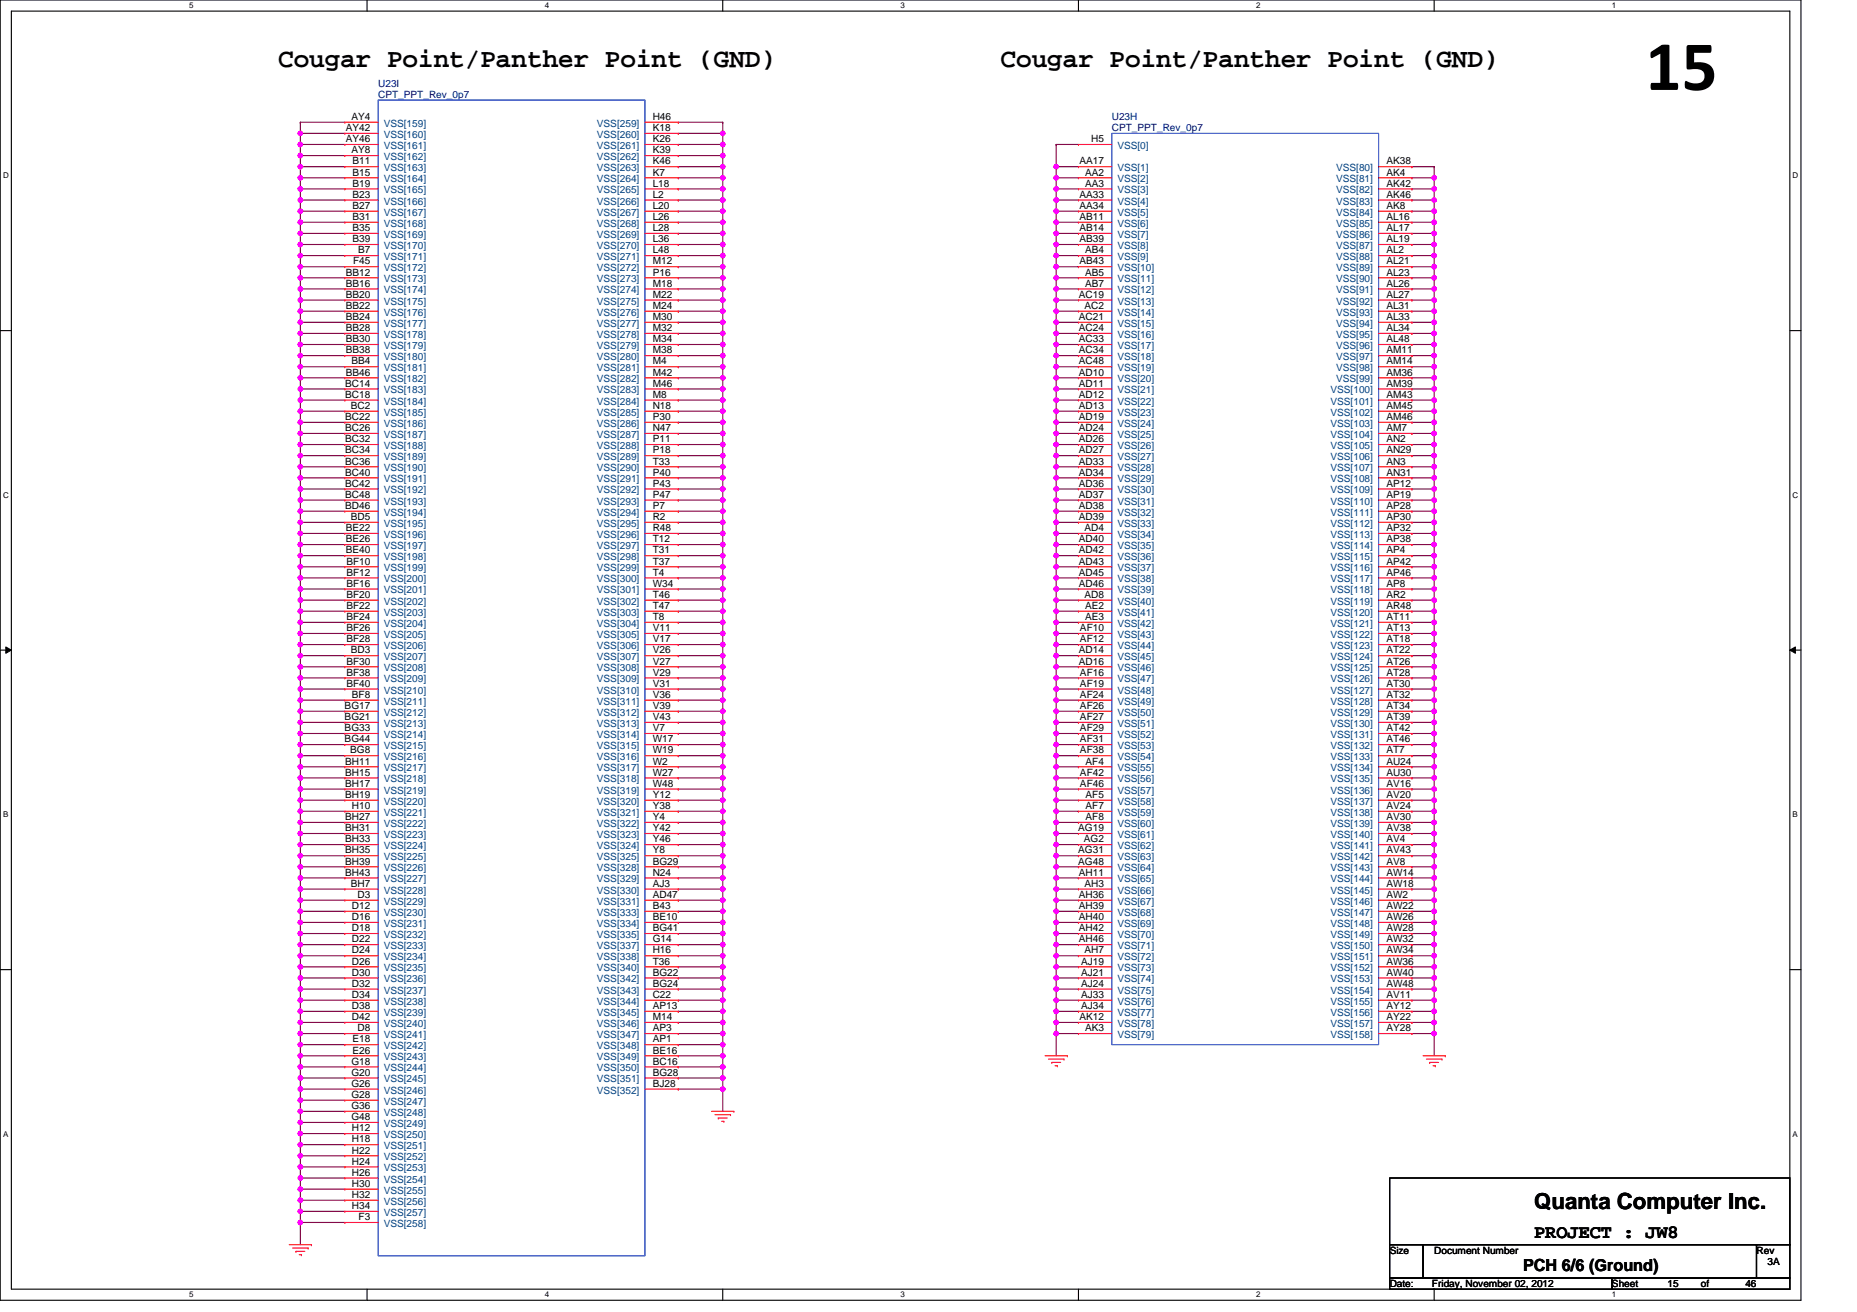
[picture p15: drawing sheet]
<svg xmlns="http://www.w3.org/2000/svg" width="297mm" height="210mm" viewBox="0 0 297 210" stroke-linecap="round" stroke-linejoin="round" font-family="sans-serif">
<defs><g id="words">
<text font-size="11.4" x="263.2" y="14.4">15</text>
<g font-size="4.3">
<text x="44.5" y="10.7">Cougar Point/Panther Point (GND)</text>
<text x="160.1" y="10.7">Cougar Point/Panther Point (GND)</text>
</g>
<text font-size="3.6" x="245.4" y="193.5">Quanta Computer Inc.</text>
<text font-size="3" x="245.4" y="198.1">PROJECT : JW8</text>
<text font-size="2.7" x="243.6" y="203.3">PCH 6/6 (Ground)</text>
<g font-size="1.6" fill="#000080">
<text x="60.5" y="13.9">U23I</text>
<text x="60.5" y="15.7">CPT_PPT_Rev_0p7</text>
<text x="177.8" y="19.2">U23H</text>
<text x="177.8" y="21">CPT_PPT_Rev_0p7</text>
</g>
<g font-size="1.6">
<text x="55.3" y="21">AY42</text>
<text x="55.3" y="22.8">AY46</text>
<text x="56.2" y="19.2">AY4</text>
<text x="104.4" y="19.2">H46</text>
<text x="104.4" y="21">K18</text>
<text x="104.4" y="22.8">K26</text>
<text x="174.5" y="22.8">H5</text>
<text x="56.2" y="24.5">AY8</text>
<text x="56.4" y="26.3">B11</text>
<text x="56.4" y="28.1">B15</text>
<text x="56.4" y="29.9">B19</text>
<text x="104.4" y="28.1">K7</text>
<text x="104.4" y="29.9">L18</text>
<text x="104.4" y="24.5">K39</text>
<text x="104.4" y="26.3">K46</text>
<text x="172.7" y="26.3">AA17</text>
<text x="173.6" y="28.1">AA2</text>
<text x="173.6" y="29.9">AA3</text>
<text x="221.8" y="26.3">AK38</text>
<text x="221.8" y="28.1">AK4</text>
<text x="221.8" y="29.9">AK42</text>
<text x="56.4" y="31.6">B23</text>
<text x="56.4" y="33.4">B27</text>
<text x="56.4" y="35.2">B31</text>
<text x="104.4" y="31.6">L2</text>
<text x="104.4" y="33.4">L20</text>
<text x="104.4" y="35.2">L26</text>
<text x="172.7" y="33.4">AA34</text>
<text x="172.7" y="35.2">AB11</text>
<text x="172.7" y="31.6">AA33</text>
<text x="221.8" y="31.6">AK46</text>
<text x="221.8" y="33.4">AK8</text>
<text x="221.8" y="35.2">AL16</text>
<text x="56.4" y="37">B35</text>
<text x="56.4" y="38.8">B39</text>
<text x="57.3" y="40.5">B7</text>
<text x="104.4" y="37">L28</text>
<text x="104.4" y="38.8">L36</text>
<text x="104.4" y="40.5">L48</text>
<text x="172.7" y="37">AB14</text>
<text x="172.7" y="38.8">AB39</text>
<text x="173.6" y="40.5">AB4</text>
<text x="221.8" y="37">AL17</text>
<text x="221.8" y="38.8">AL19</text>
<text x="221.8" y="40.5">AL2</text>
<text x="55.3" y="44.1">BB12</text>
<text x="55.3" y="45.9">BB16</text>
<text x="55.3" y="47.6">BB20</text>
<text x="56.5" y="42.3">F45</text>
<text x="104.4" y="42.3">M12</text>
<text x="104.4" y="44.1">P16</text>
<text x="104.4" y="45.9">M18</text>
<text x="104.4" y="47.6">M22</text>
<text x="172.6" y="47.6">AC19</text>
<text x="172.7" y="42.3">AB43</text>
<text x="173.6" y="44.1">AB5</text>
<text x="173.6" y="45.9">AB7</text>
<text x="221.8" y="42.3">AL21</text>
<text x="221.8" y="44.1">AL23</text>
<text x="221.8" y="45.9">AL26</text>
<text x="221.8" y="47.6">AL27</text>
<text x="55.3" y="49.4">BB22</text>
<text x="55.3" y="51.2">BB24</text>
<text x="55.3" y="53">BB28</text>
<text x="104.4" y="49.4">M24</text>
<text x="104.4" y="51.2">M30</text>
<text x="104.4" y="53">M32</text>
<text x="172.6" y="51.2">AC21</text>
<text x="172.6" y="53">AC24</text>
<text x="173.5" y="49.4">AC2</text>
<text x="221.8" y="49.4">AL31</text>
<text x="221.8" y="53">AL34</text>
<text x="221.8" y="51.2">AL33</text>
<text x="55.3" y="54.8">BB30</text>
<text x="55.3" y="56.5">BB38</text>
<text x="56.2" y="58.3">BB4</text>
<text x="104.4" y="54.8">M34</text>
<text x="104.4" y="56.5">M38</text>
<text x="104.4" y="58.3">M4</text>
<text x="172.6" y="54.8">AC33</text>
<text x="172.6" y="56.5">AC34</text>
<text x="172.6" y="58.3">AC48</text>
<text x="221.8" y="54.8">AL48</text>
<text x="221.8" y="56.5">AM11</text>
<text x="221.8" y="58.3">AM14</text>
<text x="55.2" y="61.9">BC14</text>
<text x="55.2" y="63.6">BC18</text>
<text x="55.3" y="60.1">BB46</text>
<text x="56.1" y="65.4">BC2</text>
<text x="104.4" y="60.1">M42</text>
<text x="104.4" y="61.9">M46</text>
<text x="104.4" y="63.6">M8</text>
<text x="104.4" y="65.4">N18</text>
<text x="172.6" y="60.1">AD10</text>
<text x="172.6" y="61.9">AD11</text>
<text x="172.6" y="63.6">AD12</text>
<text x="172.6" y="65.4">AD13</text>
<text x="221.8" y="60.1">AM36</text>
<text x="221.8" y="61.9">AM39</text>
<text x="221.8" y="65.4">AM45</text>
<text x="221.8" y="63.6">AM43</text>
<text x="55.2" y="67.2">BC22</text>
<text x="55.2" y="69">BC26</text>
<text x="55.2" y="70.8">BC32</text>
<text x="104.4" y="67.2">P30</text>
<text x="104.4" y="70.8">P11</text>
<text x="104.4" y="69">N47</text>
<text x="172.6" y="67.2">AD19</text>
<text x="172.6" y="69">AD24</text>
<text x="172.6" y="70.8">AD26</text>
<text x="221.8" y="67.2">AM46</text>
<text x="221.8" y="69">AM7</text>
<text x="221.8" y="70.8">AN2</text>
<text x="55.2" y="72.5">BC34</text>
<text x="55.2" y="74.3">BC36</text>
<text x="55.2" y="76.1">BC40</text>
<text x="55.2" y="77.9">BC42</text>
<text x="104.4" y="72.5">P18</text>
<text x="104.4" y="74.3">T33</text>
<text x="104.4" y="76.1">P40</text>
<text x="104.4" y="77.9">P43</text>
<text x="172.6" y="72.5">AD27</text>
<text x="172.6" y="74.3">AD33</text>
<text x="172.6" y="76.1">AD34</text>
<text x="172.6" y="77.9">AD36</text>
<text x="221.8" y="72.5">AN29</text>
<text x="221.8" y="74.3">AN3</text>
<text x="221.8" y="76.1">AN31</text>
<text x="221.8" y="77.9">AP12</text>
<text x="55.2" y="79.6">BC48</text>
<text x="55.2" y="81.4">BD46</text>
<text x="56.1" y="83.2">BD5</text>
<text x="104.4" y="79.6">P47</text>
<text x="104.4" y="81.4">P7</text>
<text x="104.4" y="83.2">R2</text>
<text x="172.6" y="79.6">AD37</text>
<text x="172.6" y="83.2">AD39</text>
<text x="172.6" y="81.4">AD38</text>
<text x="221.8" y="79.6">AP19</text>
<text x="221.8" y="81.4">AP28</text>
<text x="221.8" y="83.2">AP30</text>
<text x="55.3" y="85">BE22</text>
<text x="55.3" y="86.8">BE26</text>
<text x="55.3" y="88.5">BE40</text>
<text x="104.4" y="85">R48</text>
<text x="104.4" y="86.8">T12</text>
<text x="104.4" y="88.5">T31</text>
<text x="172.6" y="86.8">AD40</text>
<text x="172.6" y="88.5">AD42</text>
<text x="173.5" y="85">AD4</text>
<text x="221.8" y="85">AP32</text>
<text x="221.8" y="86.8">AP38</text>
<text x="221.8" y="88.5">AP4</text>
<text x="55.4" y="90.3">BF10</text>
<text x="55.4" y="92.1">BF12</text>
<text x="55.4" y="93.9">BF16</text>
<text x="55.4" y="95.7">BF20</text>
<text x="104.4" y="90.3">T37</text>
<text x="104.4" y="92.1">T4</text>
<text x="104.4" y="93.9">W34</text>
<text x="104.4" y="95.7">T46</text>
<text x="172.6" y="90.3">AD43</text>
<text x="172.6" y="92.1">AD45</text>
<text x="172.6" y="93.9">AD46</text>
<text x="173.5" y="95.7">AD8</text>
<text x="221.8" y="90.3">AP42</text>
<text x="221.8" y="92.1">AP46</text>
<text x="221.8" y="93.9">AP8</text>
<text x="221.8" y="95.7">AR2</text>
<text x="55.4" y="97.4">BF22</text>
<text x="55.4" y="99.2">BF24</text>
<text x="55.4" y="101">BF26</text>
<text x="104.4" y="97.4">T47</text>
<text x="104.4" y="99.2">T8</text>
<text x="104.4" y="101">V11</text>
<text x="172.7" y="101">AF10</text>
<text x="173.6" y="99.2">AE3</text>
<text x="173.6" y="97.4">AE2</text>
<text x="221.8" y="97.4">AR48</text>
<text x="221.8" y="99.2">AT11</text>
<text x="221.8" y="101">AT13</text>
<text x="55.4" y="102.8">BF28</text>
<text x="55.4" y="106.3">BF30</text>
<text x="56.1" y="104.5">BD3</text>
<text x="104.4" y="102.8">V17</text>
<text x="104.4" y="104.5">V26</text>
<text x="104.4" y="106.3">V27</text>
<text x="172.6" y="106.3">AD16</text>
<text x="172.6" y="104.5">AD14</text>
<text x="172.7" y="102.8">AF12</text>
<text x="221.8" y="102.8">AT18</text>
<text x="221.8" y="104.5">AT22</text>
<text x="221.8" y="106.3">AT26</text>
<text x="55.1" y="113.4">BG17</text>
<text x="55.4" y="108.1">BF38</text>
<text x="55.4" y="109.9">BF40</text>
<text x="56.3" y="111.7">BF8</text>
<text x="104.4" y="108.1">V29</text>
<text x="104.4" y="109.9">V31</text>
<text x="104.4" y="111.7">V36</text>
<text x="104.4" y="113.4">V39</text>
<text x="172.7" y="108.1">AF16</text>
<text x="172.7" y="109.9">AF19</text>
<text x="172.7" y="111.7">AF24</text>
<text x="172.7" y="113.4">AF26</text>
<text x="221.8" y="108.1">AT28</text>
<text x="221.8" y="109.9">AT30</text>
<text x="221.8" y="111.7">AT32</text>
<text x="221.8" y="113.4">AT34</text>
<text x="55.1" y="115.2">BG21</text>
<text x="55.1" y="117">BG33</text>
<text x="55.1" y="118.8">BG44</text>
<text x="104.4" y="115.2">V43</text>
<text x="104.4" y="117">V7</text>
<text x="104.4" y="118.8">W17</text>
<text x="172.7" y="115.2">AF27</text>
<text x="172.7" y="117">AF29</text>
<text x="172.7" y="118.8">AF31</text>
<text x="221.8" y="117">AT42</text>
<text x="221.8" y="118.8">AT46</text>
<text x="221.8" y="115.2">AT39</text>
<text x="55.2" y="122.3">BH11</text>
<text x="55.2" y="124.1">BH15</text>
<text x="55.2" y="125.9">BH17</text>
<text x="56" y="120.5">BG8</text>
<text x="104.4" y="120.5">W19</text>
<text x="104.4" y="122.3">W2</text>
<text x="104.4" y="124.1">W27</text>
<text x="104.4" y="125.9">W48</text>
<text x="172.7" y="120.5">AF38</text>
<text x="172.7" y="124.1">AF42</text>
<text x="172.7" y="125.9">AF46</text>
<text x="173.6" y="122.3">AF4</text>
<text x="221.8" y="120.5">AT7</text>
<text x="221.8" y="122.3">AU24</text>
<text x="221.8" y="124.1">AU30</text>
<text x="221.8" y="125.9">AV16</text>
<text x="55.2" y="127.7">BH19</text>
<text x="55.2" y="131.2">BH27</text>
<text x="56.3" y="129.4">H10</text>
<text x="104.4" y="127.7">Y12</text>
<text x="104.4" y="129.4">Y38</text>
<text x="104.4" y="131.2">Y4</text>
<text x="173.6" y="129.4">AF7</text>
<text x="173.6" y="131.2">AF8</text>
<text x="173.6" y="127.7">AF5</text>
<text x="221.8" y="127.7">AV20</text>
<text x="221.8" y="129.4">AV24</text>
<text x="221.8" y="131.2">AV30</text>
<text x="55.2" y="133">BH31</text>
<text x="55.2" y="134.8">BH33</text>
<text x="55.2" y="136.5">BH35</text>
<text x="104.4" y="133">Y42</text>
<text x="104.4" y="134.8">Y46</text>
<text x="104.4" y="136.5">Y8</text>
<text x="172.5" y="133">AG19</text>
<text x="172.5" y="136.5">AG31</text>
<text x="173.4" y="134.8">AG2</text>
<text x="221.8" y="133">AV38</text>
<text x="221.8" y="134.8">AV4</text>
<text x="221.8" y="136.5">AV43</text>
<text x="55.2" y="138.3">BH39</text>
<text x="55.2" y="140.1">BH43</text>
<text x="56.1" y="141.9">BH7</text>
<text x="57.2" y="143.7">D3</text>
<text x="104.4" y="138.3">BG29</text>
<text x="104.4" y="140.1">N24</text>
<text x="104.4" y="141.9">AJ3</text>
<text x="104.4" y="143.7">AD47</text>
<text x="172.5" y="138.3">AG48</text>
<text x="172.6" y="140.1">AH11</text>
<text x="172.6" y="143.7">AH36</text>
<text x="173.5" y="141.9">AH3</text>
<text x="221.8" y="138.3">AV8</text>
<text x="221.8" y="140.1">AW14</text>
<text x="221.8" y="141.9">AW18</text>
<text x="221.8" y="143.7">AW2</text>
<text x="56.3" y="145.4">D12</text>
<text x="56.3" y="147.2">D16</text>
<text x="56.3" y="149">D18</text>
<text x="104.4" y="145.4">B43</text>
<text x="104.4" y="147.2">BE10</text>
<text x="104.4" y="149">BG41</text>
<text x="172.6" y="145.4">AH39</text>
<text x="172.6" y="147.2">AH40</text>
<text x="172.6" y="149">AH42</text>
<text x="221.8" y="145.4">AW22</text>
<text x="221.8" y="147.2">AW26</text>
<text x="221.8" y="149">AW28</text>
<text x="56.3" y="150.8">D22</text>
<text x="56.3" y="152.5">D24</text>
<text x="56.3" y="154.3">D26</text>
<text x="104.4" y="150.8">G14</text>
<text x="104.4" y="152.5">H16</text>
<text x="104.4" y="154.3">T36</text>
<text x="172.6" y="150.8">AH46</text>
<text x="172.9" y="154.3">AJ19</text>
<text x="173.5" y="152.5">AH7</text>
<text x="221.8" y="150.8">AW32</text>
<text x="221.8" y="152.5">AW34</text>
<text x="221.8" y="154.3">AW36</text>
<text x="56.3" y="156.1">D30</text>
<text x="56.3" y="157.9">D32</text>
<text x="56.3" y="159.7">D34</text>
<text x="56.3" y="161.4">D38</text>
<text x="104.4" y="156.1">BG22</text>
<text x="104.4" y="157.9">BG24</text>
<text x="104.4" y="159.7">C22</text>
<text x="104.4" y="161.4">AP13</text>
<text x="172.9" y="159.7">AJ33</text>
<text x="172.9" y="161.4">AJ34</text>
<text x="172.9" y="156.1">AJ21</text>
<text x="172.9" y="157.9">AJ24</text>
<text x="221.8" y="156.1">AW40</text>
<text x="221.8" y="157.9">AW48</text>
<text x="221.8" y="159.7">AV11</text>
<text x="221.8" y="161.4">AY12</text>
<text x="56.3" y="163.2">D42</text>
<text x="56.4" y="166.8">E18</text>
<text x="57.2" y="165">D8</text>
<text x="104.4" y="163.2">M14</text>
<text x="104.4" y="165">AP3</text>
<text x="104.4" y="166.8">AP1</text>
<text x="172.7" y="163.2">AK12</text>
<text x="173.6" y="165">AK3</text>
<text x="221.8" y="163.2">AY22</text>
<text x="221.8" y="165">AY28</text>
<text x="56.2" y="170.3">G18</text>
<text x="56.2" y="172.1">G20</text>
<text x="56.2" y="173.9">G26</text>
<text x="56.4" y="168.5">E26</text>
<text x="104.4" y="168.5">BE16</text>
<text x="104.4" y="170.3">BC16</text>
<text x="104.4" y="172.1">BG28</text>
<text x="104.4" y="173.9">BJ28</text>
<text x="56.2" y="175.7">G28</text>
<text x="56.2" y="177.4">G36</text>
<text x="56.2" y="179.2">G48</text>
<text x="56.3" y="181">H12</text>
<text x="56.3" y="182.8">H18</text>
<text x="56.3" y="184.5">H22</text>
<text x="56.3" y="186.3">H24</text>
<text x="56.3" y="188.1">H26</text>
<text x="56.3" y="189.9">H30</text>
<text x="56.3" y="191.7">H32</text>
<text x="56.3" y="193.4">H34</text>
<text x="57.4" y="195.2">F3</text>
<text x="222.3" y="200.6">Size</text>
<text x="229.4" y="200.6">Document Number</text>
<text x="281" y="200.6">Rev</text>
<text x="282.7" y="202.3">3A</text>
<text x="222.3" y="205.9">Date:</text>
<text x="229" y="205.9">Friday, November 02, 2012</text>
<text x="257.8" y="205.9">Sheet</text>
<text x="266.7" y="205.9">15</text>
<text x="272.1" y="205.9">of</text>
<text x="279.2" y="205.9">46</text>
</g>
<g font-size="1.6" fill="#004080">
<text x="61.4" y="20.3">VSS[159]</text>
<text x="61.4" y="22.1">VSS[160]</text>
<text x="61.4" y="23.8">VSS[161]</text>
<text x="95.5" y="20.3">VSS[259]</text>
<text x="95.5" y="22.1">VSS[260]</text>
<text x="95.5" y="23.8">VSS[261]</text>
<text x="178.7" y="23.8">VSS[0]</text>
<text x="61.4" y="25.6">VSS[162]</text>
<text x="61.4" y="27.4">VSS[163]</text>
<text x="61.4" y="29.2">VSS[164]</text>
<text x="95.5" y="29.2">VSS[264]</text>
<text x="95.5" y="25.6">VSS[262]</text>
<text x="95.5" y="27.4">VSS[263]</text>
<text x="178.7" y="27.4">VSS[1]</text>
<text x="178.7" y="29.2">VSS[2]</text>
<text x="213.7" y="27.4">VSS[80]</text>
<text x="213.7" y="29.2">VSS[81]</text>
<text x="61.4" y="30.9">VSS[165]</text>
<text x="61.4" y="32.7">VSS[166]</text>
<text x="61.4" y="34.5">VSS[167]</text>
<text x="95.5" y="30.9">VSS[265]</text>
<text x="95.5" y="32.7">VSS[266]</text>
<text x="95.5" y="34.5">VSS[267]</text>
<text x="178.7" y="30.9">VSS[3]</text>
<text x="178.7" y="34.5">VSS[5]</text>
<text x="178.7" y="32.7">VSS[4]</text>
<text x="213.7" y="30.9">VSS[82]</text>
<text x="213.7" y="32.7">VSS[83]</text>
<text x="213.7" y="34.5">VSS[84]</text>
<text x="61.4" y="36.3">VSS[168]</text>
<text x="61.4" y="38.1">VSS[169]</text>
<text x="61.4" y="39.8">VSS[170]</text>
<text x="61.4" y="41.6">VSS[171]</text>
<text x="95.5" y="36.3">VSS[268]</text>
<text x="95.5" y="38.1">VSS[269]</text>
<text x="95.5" y="39.8">VSS[270]</text>
<text x="95.5" y="41.6">VSS[271]</text>
<text x="178.7" y="36.3">VSS[6]</text>
<text x="178.7" y="38.1">VSS[7]</text>
<text x="178.7" y="39.8">VSS[8]</text>
<text x="178.7" y="41.6">VSS[9]</text>
<text x="213.7" y="36.3">VSS[85]</text>
<text x="213.7" y="38.1">VSS[86]</text>
<text x="213.7" y="39.8">VSS[87]</text>
<text x="213.7" y="41.6">VSS[88]</text>
<text x="61.4" y="45.2">VSS[173]</text>
<text x="61.4" y="46.9">VSS[174]</text>
<text x="61.4" y="43.4">VSS[172]</text>
<text x="95.5" y="43.4">VSS[272]</text>
<text x="95.5" y="45.2">VSS[273]</text>
<text x="95.5" y="46.9">VSS[274]</text>
<text x="178.7" y="43.4">VSS[10]</text>
<text x="178.7" y="45.2">VSS[11]</text>
<text x="178.7" y="46.9">VSS[12]</text>
<text x="213.7" y="43.4">VSS[89]</text>
<text x="213.7" y="45.2">VSS[90]</text>
<text x="213.7" y="46.9">VSS[91]</text>
<text x="61.4" y="48.7">VSS[175]</text>
<text x="61.4" y="50.5">VSS[176]</text>
<text x="61.4" y="52.3">VSS[177]</text>
<text x="95.5" y="48.7">VSS[275]</text>
<text x="95.5" y="50.5">VSS[276]</text>
<text x="95.5" y="52.3">VSS[277]</text>
<text x="178.7" y="48.7">VSS[13]</text>
<text x="178.7" y="50.5">VSS[14]</text>
<text x="178.7" y="52.3">VSS[15]</text>
<text x="213.7" y="48.7">VSS[92]</text>
<text x="213.7" y="50.5">VSS[93]</text>
<text x="213.7" y="52.3">VSS[94]</text>
<text x="61.4" y="54.1">VSS[178]</text>
<text x="61.4" y="55.8">VSS[179]</text>
<text x="61.4" y="57.6">VSS[180]</text>
<text x="61.4" y="59.4">VSS[181]</text>
<text x="95.5" y="54.1">VSS[278]</text>
<text x="95.5" y="55.8">VSS[279]</text>
<text x="95.5" y="57.6">VSS[280]</text>
<text x="95.5" y="59.4">VSS[281]</text>
<text x="178.7" y="54.1">VSS[16]</text>
<text x="178.7" y="55.8">VSS[17]</text>
<text x="178.7" y="57.6">VSS[18]</text>
<text x="178.7" y="59.4">VSS[19]</text>
<text x="213.7" y="55.8">VSS[96]</text>
<text x="213.7" y="57.6">VSS[97]</text>
<text x="213.7" y="59.4">VSS[98]</text>
<text x="213.7" y="54.1">VSS[95]</text>
<text x="61.4" y="61.2">VSS[182]</text>
<text x="61.4" y="62.9">VSS[183]</text>
<text x="61.4" y="64.7">VSS[184]</text>
<text x="95.5" y="61.2">VSS[282]</text>
<text x="95.5" y="62.9">VSS[283]</text>
<text x="95.5" y="64.7">VSS[284]</text>
<text x="178.7" y="61.2">VSS[20]</text>
<text x="178.7" y="62.9">VSS[21]</text>
<text x="178.7" y="64.7">VSS[22]</text>
<text x="212.8" y="62.9">VSS[100]</text>
<text x="212.8" y="64.7">VSS[101]</text>
<text x="213.7" y="61.2">VSS[99]</text>
<text x="61.4" y="66.5">VSS[185]</text>
<text x="61.4" y="68.3">VSS[186]</text>
<text x="61.4" y="70.1">VSS[187]</text>
<text x="61.4" y="71.8">VSS[188]</text>
<text x="95.5" y="66.5">VSS[285]</text>
<text x="95.5" y="68.3">VSS[286]</text>
<text x="95.5" y="71.8">VSS[288]</text>
<text x="95.5" y="70.1">VSS[287]</text>
<text x="178.7" y="66.5">VSS[23]</text>
<text x="178.7" y="68.3">VSS[24]</text>
<text x="178.7" y="70.1">VSS[25]</text>
<text x="178.7" y="71.8">VSS[26]</text>
<text x="212.8" y="66.5">VSS[102]</text>
<text x="212.8" y="68.3">VSS[103]</text>
<text x="212.8" y="70.1">VSS[104]</text>
<text x="212.8" y="71.8">VSS[105]</text>
<text x="61.4" y="73.6">VSS[189]</text>
<text x="61.4" y="75.4">VSS[190]</text>
<text x="61.4" y="77.2">VSS[191]</text>
<text x="95.5" y="73.6">VSS[289]</text>
<text x="95.5" y="75.4">VSS[290]</text>
<text x="95.5" y="77.2">VSS[291]</text>
<text x="178.7" y="73.6">VSS[27]</text>
<text x="178.7" y="75.4">VSS[28]</text>
<text x="178.7" y="77.2">VSS[29]</text>
<text x="212.8" y="73.6">VSS[106]</text>
<text x="212.8" y="75.4">VSS[107]</text>
<text x="212.8" y="77.2">VSS[108]</text>
<text x="61.4" y="78.9">VSS[192]</text>
<text x="61.4" y="80.7">VSS[193]</text>
<text x="61.4" y="82.5">VSS[194]</text>
<text x="95.5" y="78.9">VSS[292]</text>
<text x="95.5" y="80.7">VSS[293]</text>
<text x="95.5" y="82.5">VSS[294]</text>
<text x="178.7" y="78.9">VSS[30]</text>
<text x="178.7" y="80.7">VSS[31]</text>
<text x="178.7" y="82.5">VSS[32]</text>
<text x="212.8" y="78.9">VSS[109]</text>
<text x="212.8" y="80.7">VSS[110]</text>
<text x="212.8" y="82.5">VSS[111]</text>
<text x="61.4" y="84.3">VSS[195]</text>
<text x="61.4" y="86.1">VSS[196]</text>
<text x="61.4" y="87.8">VSS[197]</text>
<text x="61.4" y="89.6">VSS[198]</text>
<text x="95.5" y="84.3">VSS[295]</text>
<text x="95.5" y="86.1">VSS[296]</text>
<text x="95.5" y="87.8">VSS[297]</text>
<text x="95.5" y="89.6">VSS[298]</text>
<text x="178.7" y="84.3">VSS[33]</text>
<text x="178.7" y="86.1">VSS[34]</text>
<text x="178.7" y="87.8">VSS[35]</text>
<text x="178.7" y="89.6">VSS[36]</text>
<text x="212.8" y="84.3">VSS[112]</text>
<text x="212.8" y="86.1">VSS[113]</text>
<text x="212.8" y="87.8">VSS[114]</text>
<text x="212.8" y="89.6">VSS[115]</text>
<text x="61.4" y="91.4">VSS[199]</text>
<text x="61.4" y="93.2">VSS[200]</text>
<text x="61.4" y="95">VSS[201]</text>
<text x="95.5" y="91.4">VSS[299]</text>
<text x="95.5" y="93.2">VSS[300]</text>
<text x="95.5" y="95">VSS[301]</text>
<text x="178.7" y="91.4">VSS[37]</text>
<text x="178.7" y="93.2">VSS[38]</text>
<text x="178.7" y="95">VSS[39]</text>
<text x="212.8" y="91.4">VSS[116]</text>
<text x="212.8" y="93.2">VSS[117]</text>
<text x="212.8" y="95">VSS[118]</text>
<text x="61.4" y="96.7">VSS[202]</text>
<text x="61.4" y="98.5">VSS[203]</text>
<text x="61.4" y="100.3">VSS[204]</text>
<text x="95.5" y="96.7">VSS[302]</text>
<text x="95.5" y="98.5">VSS[303]</text>
<text x="95.5" y="100.3">VSS[304]</text>
<text x="178.7" y="96.7">VSS[40]</text>
<text x="178.7" y="100.3">VSS[42]</text>
<text x="178.7" y="98.5">VSS[41]</text>
<text x="212.8" y="96.7">VSS[119]</text>
<text x="212.8" y="98.5">VSS[120]</text>
<text x="212.8" y="100.3">VSS[121]</text>
<text x="61.4" y="102.1">VSS[205]</text>
<text x="61.4" y="103.8">VSS[206]</text>
<text x="61.4" y="105.6">VSS[207]</text>
<text x="61.4" y="107.4">VSS[208]</text>
<text x="95.5" y="102.1">VSS[305]</text>
<text x="95.5" y="103.8">VSS[306]</text>
<text x="95.5" y="105.6">VSS[307]</text>
<text x="95.5" y="107.4">VSS[308]</text>
<text x="178.7" y="102.1">VSS[43]</text>
<text x="178.7" y="103.8">VSS[44]</text>
<text x="178.7" y="107.4">VSS[46]</text>
<text x="178.7" y="105.6">VSS[45]</text>
<text x="212.8" y="102.1">VSS[122]</text>
<text x="212.8" y="103.8">VSS[123]</text>
<text x="212.8" y="105.6">VSS[124]</text>
<text x="212.8" y="107.4">VSS[125]</text>
<text x="61.4" y="109.2">VSS[209]</text>
<text x="61.4" y="111">VSS[210]</text>
<text x="61.4" y="112.7">VSS[211]</text>
<text x="95.5" y="109.2">VSS[309]</text>
<text x="95.5" y="111">VSS[310]</text>
<text x="95.5" y="112.7">VSS[311]</text>
<text x="178.7" y="109.2">VSS[47]</text>
<text x="178.7" y="111">VSS[48]</text>
<text x="178.7" y="112.7">VSS[49]</text>
<text x="212.8" y="109.2">VSS[126]</text>
<text x="212.8" y="111">VSS[127]</text>
<text x="212.8" y="112.7">VSS[128]</text>
<text x="61.4" y="114.5">VSS[212]</text>
<text x="61.4" y="116.3">VSS[213]</text>
<text x="61.4" y="118.1">VSS[214]</text>
<text x="61.4" y="119.8">VSS[215]</text>
<text x="95.5" y="114.5">VSS[312]</text>
<text x="95.5" y="116.3">VSS[313]</text>
<text x="95.5" y="118.1">VSS[314]</text>
<text x="95.5" y="119.8">VSS[315]</text>
<text x="178.7" y="114.5">VSS[50]</text>
<text x="178.7" y="116.3">VSS[51]</text>
<text x="178.7" y="118.1">VSS[52]</text>
<text x="178.7" y="119.8">VSS[53]</text>
<text x="212.8" y="118.1">VSS[131]</text>
<text x="212.8" y="119.8">VSS[132]</text>
<text x="212.8" y="114.5">VSS[129]</text>
<text x="212.8" y="116.3">VSS[130]</text>
<text x="61.4" y="121.6">VSS[216]</text>
<text x="61.4" y="123.4">VSS[217]</text>
<text x="61.4" y="125.2">VSS[218]</text>
<text x="95.5" y="121.6">VSS[316]</text>
<text x="95.5" y="123.4">VSS[317]</text>
<text x="95.5" y="125.2">VSS[318]</text>
<text x="178.7" y="121.6">VSS[54]</text>
<text x="178.7" y="123.4">VSS[55]</text>
<text x="178.7" y="125.2">VSS[56]</text>
<text x="212.8" y="121.6">VSS[133]</text>
<text x="212.8" y="123.4">VSS[134]</text>
<text x="212.8" y="125.2">VSS[135]</text>
<text x="61.4" y="127">VSS[219]</text>
<text x="61.4" y="128.7">VSS[220]</text>
<text x="61.4" y="130.5">VSS[221]</text>
<text x="95.5" y="127">VSS[319]</text>
<text x="95.5" y="128.7">VSS[320]</text>
<text x="95.5" y="130.5">VSS[321]</text>
<text x="178.7" y="127">VSS[57]</text>
<text x="178.7" y="130.5">VSS[59]</text>
<text x="178.7" y="128.7">VSS[58]</text>
<text x="212.8" y="127">VSS[136]</text>
<text x="212.8" y="128.7">VSS[137]</text>
<text x="212.8" y="130.5">VSS[138]</text>
<text x="61.4" y="132.3">VSS[222]</text>
<text x="61.4" y="134.1">VSS[223]</text>
<text x="61.4" y="135.8">VSS[224]</text>
<text x="61.4" y="137.6">VSS[225]</text>
<text x="95.5" y="132.3">VSS[322]</text>
<text x="95.5" y="134.1">VSS[323]</text>
<text x="95.5" y="135.8">VSS[324]</text>
<text x="95.5" y="137.6">VSS[325]</text>
<text x="178.7" y="132.3">VSS[60]</text>
<text x="178.7" y="134.1">VSS[61]</text>
<text x="178.7" y="135.8">VSS[62]</text>
<text x="178.7" y="137.6">VSS[63]</text>
<text x="212.8" y="132.3">VSS[139]</text>
<text x="212.8" y="134.1">VSS[140]</text>
<text x="212.8" y="135.8">VSS[141]</text>
<text x="212.8" y="137.6">VSS[142]</text>
<text x="61.4" y="139.4">VSS[226]</text>
<text x="61.4" y="141.2">VSS[227]</text>
<text x="61.4" y="143">VSS[228]</text>
<text x="95.5" y="139.4">VSS[328]</text>
<text x="95.5" y="141.2">VSS[329]</text>
<text x="95.5" y="143">VSS[330]</text>
<text x="178.7" y="139.4">VSS[64]</text>
<text x="178.7" y="141.2">VSS[65]</text>
<text x="178.7" y="143">VSS[66]</text>
<text x="212.8" y="139.4">VSS[143]</text>
<text x="212.8" y="141.2">VSS[144]</text>
<text x="212.8" y="143">VSS[145]</text>
<text x="61.4" y="144.7">VSS[229]</text>
<text x="61.4" y="146.5">VSS[230]</text>
<text x="61.4" y="148.3">VSS[231]</text>
<text x="95.5" y="144.7">VSS[331]</text>
<text x="95.5" y="146.5">VSS[333]</text>
<text x="95.5" y="148.3">VSS[334]</text>
<text x="178.7" y="144.7">VSS[67]</text>
<text x="178.7" y="146.5">VSS[68]</text>
<text x="178.7" y="148.3">VSS[69]</text>
<text x="212.8" y="144.7">VSS[146]</text>
<text x="212.8" y="146.5">VSS[147]</text>
<text x="212.8" y="148.3">VSS[148]</text>
<text x="61.4" y="150.1">VSS[232]</text>
<text x="61.4" y="151.8">VSS[233]</text>
<text x="61.4" y="153.6">VSS[234]</text>
<text x="61.4" y="155.4">VSS[235]</text>
<text x="95.5" y="150.1">VSS[335]</text>
<text x="95.5" y="151.8">VSS[337]</text>
<text x="95.5" y="153.6">VSS[338]</text>
<text x="95.5" y="155.4">VSS[340]</text>
<text x="178.7" y="150.1">VSS[70]</text>
<text x="178.7" y="151.8">VSS[71]</text>
<text x="178.7" y="153.6">VSS[72]</text>
<text x="178.7" y="155.4">VSS[73]</text>
<text x="212.8" y="150.1">VSS[149]</text>
<text x="212.8" y="151.8">VSS[150]</text>
<text x="212.8" y="153.6">VSS[151]</text>
<text x="212.8" y="155.4">VSS[152]</text>
<text x="61.4" y="157.2">VSS[236]</text>
<text x="61.4" y="159">VSS[237]</text>
<text x="61.4" y="160.7">VSS[238]</text>
<text x="95.5" y="157.2">VSS[342]</text>
<text x="95.5" y="159">VSS[343]</text>
<text x="95.5" y="160.7">VSS[344]</text>
<text x="178.7" y="160.7">VSS[76]</text>
<text x="178.7" y="157.2">VSS[74]</text>
<text x="178.7" y="159">VSS[75]</text>
<text x="212.8" y="157.2">VSS[153]</text>
<text x="212.8" y="159">VSS[154]</text>
<text x="212.8" y="160.7">VSS[155]</text>
<text x="61.4" y="162.5">VSS[239]</text>
<text x="61.4" y="164.3">VSS[240]</text>
<text x="61.4" y="166.1">VSS[241]</text>
<text x="61.4" y="167.8">VSS[242]</text>
<text x="95.5" y="162.5">VSS[345]</text>
<text x="95.5" y="164.3">VSS[346]</text>
<text x="95.5" y="166.1">VSS[347]</text>
<text x="95.5" y="167.8">VSS[348]</text>
<text x="178.7" y="162.5">VSS[77]</text>
<text x="178.7" y="164.3">VSS[78]</text>
<text x="178.7" y="166.1">VSS[79]</text>
<text x="212.8" y="162.5">VSS[156]</text>
<text x="212.8" y="164.3">VSS[157]</text>
<text x="212.8" y="166.1">VSS[158]</text>
<text x="61.4" y="169.6">VSS[243]</text>
<text x="61.4" y="171.4">VSS[244]</text>
<text x="61.4" y="173.2">VSS[245]</text>
<text x="95.5" y="169.6">VSS[349]</text>
<text x="95.5" y="171.4">VSS[350]</text>
<text x="95.5" y="173.2">VSS[351]</text>
<text x="61.4" y="175">VSS[246]</text>
<text x="61.4" y="176.7">VSS[247]</text>
<text x="61.4" y="178.5">VSS[248]</text>
<text x="95.5" y="175">VSS[352]</text>
<text x="61.4" y="180.3">VSS[249]</text>
<text x="61.4" y="182.1">VSS[250]</text>
<text x="61.4" y="183.9">VSS[251]</text>
<text x="61.4" y="185.6">VSS[252]</text>
<text x="61.4" y="187.4">VSS[253]</text>
<text x="61.4" y="189.2">VSS[254]</text>
<text x="61.4" y="191">VSS[255]</text>
<text x="61.4" y="192.7">VSS[256]</text>
<text x="61.4" y="194.5">VSS[257]</text>
<text x="61.4" y="196.3">VSS[258]</text>
</g>
<g font-size="1.3">
<text x="30.3" y="1.3">5</text>
<text x="87.2" y="1.3">4</text>
<text x="144.1" y="1.3">3</text>
<text x="201" y="1.3">2</text>
<text x="257.8" y="1.3">1</text>
<text x=".5" y="28.5">D</text>
<text x="286.7" y="28.5">D</text>
<text x=".5" y="79.6">C</text>
<text x="286.7" y="79.6">C</text>
<text x=".5" y="130.7">B</text>
<text x="286.7" y="130.7">B</text>
<text x=".5" y="181.8">A</text>
<text x="286.7" y="181.8">A</text>
<text x="30.3" y="207.6">5</text>
<text x="87.2" y="207.6">4</text>
<text x="144.1" y="207.6">3</text>
<text x="201" y="207.6">2</text>
<text x="257.8" y="207.6">1</text>
</g>
</g></defs>
<path d="M0 0h288.1v208h-288.1zM1.8 1.8h284.5v204.4h-284.5z" fill="none" stroke="#000" stroke-width=".18"/>
<g fill="#fff">
<path d="M30.3 .2h.7v1.4h-.7z"/>
<path d="M30.3 206.4h.7v1.4h-.7z"/>
</g>
<path d="M58.7 0v1.8M58.7 206.2v1.8" fill="none" stroke="#000" stroke-width=".18"/>
<g fill="#fff">
<path d="M87.2 .2h.7v1.4h-.7z"/>
<path d="M87.2 206.4h.7v1.4h-.7z"/>
</g>
<path d="M115.6 0v1.8M115.6 206.2v1.8" fill="none" stroke="#000" stroke-width=".18"/>
<g fill="#fff">
<path d="M144.1 .2h.7v1.4h-.7z"/>
<path d="M144.1 206.4h.7v1.4h-.7z"/>
</g>
<path d="M172.5 0v1.8M172.5 206.2v1.8" fill="none" stroke="#000" stroke-width=".18"/>
<g fill="#fff">
<path d="M201 .2h.7v1.4h-.7z"/>
<path d="M201 206.4h.7v1.4h-.7z"/>
</g>
<path d="M229.4 0v1.8M229.4 206.2v1.8" fill="none" stroke="#000" stroke-width=".18"/>
<g fill="#fff">
<path d="M257.8 .2h.8v1.4h-.8z"/>
<path d="M257.8 206.4h.8v1.4h-.8z"/>
<path d="M.5 27.3h.9v1.5h-.9z"/>
<path d="M286.7 27.3h1v1.5h-1z"/>
<path d="M.5 78.5h.9v1.4h-.9z"/>
<path d="M286.7 78.5h1v1.4h-1z"/>
</g>
<path d="M0 52.9h1.8M286.3 52.9h1.8" fill="none" stroke="#000" stroke-width=".18"/>
<g fill="#fff">
<path d="M.5 129.6h.8v1.4h-.8z"/>
<path d="M286.7 129.6h.9v1.4h-.9z"/>
</g>
<path d="M0 104h1.8M286.3 104h1.8" fill="none" stroke="#000" stroke-width=".18"/>
<path d="M.9 103.5l.9 .5-.9 .5zM286.3 104l.9-.5v1z" fill="#000"/>
<path d="M.9 103.5l.9 .5-.9 .5zM286.3 104l.9-.5v1z" fill="none" stroke="#000" stroke-width=".16"/>
<g fill="#fff">
<path d="M.5 180.7h.8v1.4h-.8z"/>
<path d="M286.7 180.7h.9v1.4h-.9z"/>
</g>
<path d="M0 155.1h1.8M286.3 155.1h1.8" fill="none" stroke="#000" stroke-width=".18"/>
<g fill="none" stroke="#800040" stroke-width=".18">
<path d="M48 37.3h.1M48 39.1h.1M48 37.3h7.2M48 39.1h7.2M48 40.9h.1M48 42.7h.1M48 44.4h.1M48 46.2h.1M48 48h.1M48 49.8h.1M48 51.6h.1M48 53.3h.1"/>
<path d="M48 40.9h7.2M48 42.7h7.2M48 44.4h7.2M48 46.2h7.2M48 48h7.2M48 49.8h7.2M48 51.6h7.2M48 53.3h7.2"/>
</g>
<circle cx="48" cy="53.3" r=".35" fill="#f0f"/>
<circle cx="48" cy="53.3" r=".35" fill="none" stroke="#f0f" stroke-width=".18"/>
<path d="M48 55.1h.1M48 56.9h.1M48 58.7h.1M48 55.1h7.2M48 56.9h7.2M48 58.7h7.2" fill="none" stroke="#800040" stroke-width=".18"/>
<circle cx="48" cy="58.7" r=".35" fill="#f0f"/>
<circle cx="48" cy="58.7" r=".35" fill="none" stroke="#f0f" stroke-width=".18"/>
<path d="M48 60.5h.1M48 60.5h7.2" fill="none" stroke="#800040" stroke-width=".18"/>
<circle cx="48" cy="60.4" r=".35" fill="#f0f"/>
<circle cx="48" cy="60.4" r=".35" fill="none" stroke="#f0f" stroke-width=".18"/>
<path d="M48 62.2h.1M48 62.2h7.2" fill="none" stroke="#800040" stroke-width=".18"/>
<circle cx="48" cy="62.2" r=".35" fill="#f0f"/>
<circle cx="48" cy="62.2" r=".35" fill="none" stroke="#f0f" stroke-width=".18"/>
<g fill="none" stroke="#800040" stroke-width=".18">
<path d="M48 64h.1M48 65.8h.1M48 67.6h.1M48 69.3h.1M48 71.1h.1M48 72.9h.1M48 74.7h.1M48 76.5h.1M48 78.2h.1M48 64h7.2M48 65.8h7.2M48 67.6h7.2"/>
<path d="M48 69.3h7.2M48 71.1h7.2M48 72.9h7.2M48 74.7h7.2M48 76.5h7.2M48 78.2h7.2"/>
</g>
<circle cx="48" cy="78.2" r=".35" fill="#f0f"/>
<circle cx="48" cy="78.2" r=".35" fill="none" stroke="#f0f" stroke-width=".18"/>
<path d="M48 80h.1M48 80h7.2" fill="none" stroke="#800040" stroke-width=".18"/>
<circle cx="48" cy="80" r=".35" fill="#f0f"/>
<circle cx="48" cy="80" r=".35" fill="none" stroke="#f0f" stroke-width=".18"/>
<g fill="none" stroke="#800040" stroke-width=".18">
<path d="M48 81.8h.1M48 83.6h.1M48 85.3h.1M48 87.1h.1M48 88.9h.1M48 90.7h.1M48 92.5h.1M48 94.2h.1M48 81.8h7.2M48 83.6h7.2M48 85.3h7.2M48 87.1h7.2"/>
<path d="M48 88.9h7.2M48 90.7h7.2M48 92.5h7.2M48 94.2h7.2"/>
</g>
<circle cx="48" cy="94.2" r=".35" fill="#f0f"/>
<circle cx="48" cy="94.2" r=".35" fill="none" stroke="#f0f" stroke-width=".18"/>
<path d="M48 96h.1M48 97.8h.1M48 99.6h.1M48 96h7.2M48 97.8h7.2M48 99.6h7.2" fill="none" stroke="#800040" stroke-width=".18"/>
<circle cx="48" cy="99.6" r=".35" fill="#f0f"/>
<circle cx="48" cy="99.6" r=".35" fill="none" stroke="#f0f" stroke-width=".18"/>
<g fill="none" stroke="#800040" stroke-width=".18">
<path d="M48 101.3h.1M48 103.1h.1M48 104.9h.1M48 106.7h.1M48 108.5h.1M48 110.2h.1M48 112h.1M48 113.8h.1M48 115.6h.1M48 117.3h.1M48 101.3h7.2M48 103.1h7.2"/>
<path d="M48 104.9h7.2M48 106.7h7.2M48 108.5h7.2M48 110.2h7.2M48 112h7.2M48 113.8h7.2M48 115.6h7.2M48 117.3h7.2"/>
</g>
<circle cx="48" cy="117.3" r=".35" fill="#f0f"/>
<circle cx="48" cy="117.3" r=".35" fill="none" stroke="#f0f" stroke-width=".18"/>
<path d="M48 119.1h.1M48 119.1h7.2M48 120.9h.1M48 122.7h.1M48 124.5h.1M48 126.2h.1M48 120.9h7.2M48 122.7h7.2M48 124.5h7.2M48 126.2h7.2" fill="none" stroke="#800040" stroke-width=".18"/>
<circle cx="48" cy="126.2" r=".35" fill="#f0f"/>
<circle cx="48" cy="126.2" r=".35" fill="none" stroke="#f0f" stroke-width=".18"/>
<g fill="none" stroke="#800040" stroke-width=".18">
<path d="M48 19.6h.1M48 19.6h7.2M48 21.3h.1M48 23.1h.1M48 24.9h.1M48 26.7h.1M48 28.4h.1M48 30.2h.1M48 32h.1M48 21.3h7.2M48 23.1h7.2M48 24.9h7.2"/>
<path d="M48 26.7h7.2M48 28.4h7.2M48 30.2h7.2M48 32h7.2M48 128h.1M48 129.8h.1M48 131.6h.1M48 133.3h.1M48 135.1h.1M48 136.9h.1M48 138.7h.1M48 128h7.2"/>
<path d="M48 129.8h7.2M48 131.6h7.2M48 133.3h7.2M48 135.1h7.2M48 136.9h7.2M48 138.7h7.2M48 140.5h.1M48 142.2h.1M48 144h.1M48 145.8h.1M48 147.6h.1M48 149.4h.1"/>
<path d="M48 151.1h.1M48 152.9h.1M48 154.7h.1M48 156.5h.1M48 158.2h.1M48 140.5h7.2M48 142.2h7.2M48 144h7.2M48 145.8h7.2M48 147.6h7.2M48 149.4h7.2M48 151.1h7.2"/>
<path d="M48 152.9h7.2M48 154.7h7.2M48 156.5h7.2M48 158.2h7.2"/>
</g>
<circle cx="48" cy="32" r=".35" fill="#f0f"/>
<circle cx="48" cy="32" r=".35" fill="none" stroke="#f0f" stroke-width=".18"/>
<g fill="none" stroke="#800040" stroke-width=".18">
<path d="M48 33.8h.1M48 35.6h.1M48 33.8h7.2M48 35.6h7.2M48 160h.1M48 161.8h.1M48 163.6h.1M48 165.4h.1M48 167.1h.1M48 160h7.2M48 161.8h7.2M48 163.6h7.2"/>
<path d="M48 165.4h7.2M48 167.1h7.2"/>
</g>
<circle cx="48" cy="167.1" r=".35" fill="#f0f"/>
<circle cx="48" cy="167.1" r=".35" fill="none" stroke="#f0f" stroke-width=".18"/>
<path d="M48 168.9h.1M48 168.9h7.2" fill="none" stroke="#800040" stroke-width=".18"/>
<circle cx="48" cy="168.9" r=".35" fill="#f0f"/>
<circle cx="48" cy="168.9" r=".35" fill="none" stroke="#f0f" stroke-width=".18"/>
<path d="M48 170.7h.1M48 172.5h.1M48 174.2h.1M48 176h.1M48 170.7h7.2M48 172.5h7.2M48 174.2h7.2M48 176h7.2" fill="none" stroke="#800040" stroke-width=".18"/>
<circle cx="48" cy="176" r=".35" fill="#f0f"/>
<circle cx="48" cy="176" r=".35" fill="none" stroke="#f0f" stroke-width=".18"/>
<path d="M48 177.8h.1M48 179.6h.1M48 177.8h7.2M48 179.6h7.2M48 181.4h.1M48 181.4h7.2" fill="none" stroke="#800040" stroke-width=".18"/>
<circle cx="48" cy="181.4" r=".35" fill="#f0f"/>
<circle cx="48" cy="181.4" r=".35" fill="none" stroke="#f0f" stroke-width=".18"/>
<path d="M48 183.1h.1M48 183.1h7.2" fill="none" stroke="#800040" stroke-width=".18"/>
<circle cx="48" cy="183.1" r=".35" fill="#f0f"/>
<circle cx="48" cy="183.1" r=".35" fill="none" stroke="#f0f" stroke-width=".18"/>
<g fill="none" stroke="#800040" stroke-width=".18">
<path d="M48 19.6h.1M48 19.6v1.7M48 113.8h.1M48 113.8v1.8M48 126.2h.1M48 126.2v1.8M48 184.9h.1M48 186.7h.1M48 188.5h.1M48 190.2h.1M48 192h.1M48 193.8h.1"/>
<path d="M48 195.6h.1M48 184.9h7.2M48 186.7h7.2M48 188.5h7.2M48 190.2h7.2M48 192h7.2M48 193.8h7.2M48 195.6h7.2"/>
</g>
<circle cx="48" cy="115.6" r=".35" fill="#f0f"/>
<circle cx="48" cy="115.6" r=".35" fill="none" stroke="#f0f" stroke-width=".18"/>
<circle cx="48" cy="113.8" r=".35" fill="#f0f"/>
<circle cx="48" cy="113.8" r=".35" fill="none" stroke="#f0f" stroke-width=".18"/>
<path d="M48 44.4h.1M48 44.4v1.8M48 67.6h.1M48 67.6v1.7" fill="none" stroke="#800040" stroke-width=".18"/>
<circle cx="48" cy="46.2" r=".35" fill="#f0f"/>
<circle cx="48" cy="46.2" r=".35" fill="none" stroke="#f0f" stroke-width=".18"/>
<circle cx="48" cy="44.4" r=".35" fill="#f0f"/>
<circle cx="48" cy="44.4" r=".35" fill="none" stroke="#f0f" stroke-width=".18"/>
<path d="M48 28.4h.1M48 28.4v1.8" fill="none" stroke="#800040" stroke-width=".18"/>
<circle cx="48" cy="30.2" r=".35" fill="#f0f"/>
<circle cx="48" cy="30.2" r=".35" fill="none" stroke="#f0f" stroke-width=".18"/>
<circle cx="48" cy="28.4" r=".35" fill="#f0f"/>
<circle cx="48" cy="28.4" r=".35" fill="none" stroke="#f0f" stroke-width=".18"/>
<path d="M48 128h.1M48 128v1.8" fill="none" stroke="#800040" stroke-width=".18"/>
<circle cx="48" cy="129.8" r=".35" fill="#f0f"/>
<circle cx="48" cy="129.8" r=".35" fill="none" stroke="#f0f" stroke-width=".18"/>
<circle cx="48" cy="128" r=".35" fill="#f0f"/>
<circle cx="48" cy="128" r=".35" fill="none" stroke="#f0f" stroke-width=".18"/>
<path d="M48 110.2h.1M48 110.2v1.8M48 131.6h.1M48 131.6v1.7M48 174.2h.1M48 174.2v1.8M48 183.1h.1M48 183.1v1.8" fill="none" stroke="#800040" stroke-width=".18"/>
<circle cx="48" cy="112" r=".35" fill="#f0f"/>
<circle cx="48" cy="112" r=".35" fill="none" stroke="#f0f" stroke-width=".18"/>
<path d="M48 96h.1M48 96v1.8" fill="none" stroke="#800040" stroke-width=".18"/>
<circle cx="48" cy="97.8" r=".35" fill="#f0f"/>
<circle cx="48" cy="97.8" r=".35" fill="none" stroke="#f0f" stroke-width=".18"/>
<circle cx="48" cy="96" r=".35" fill="#f0f"/>
<circle cx="48" cy="96" r=".35" fill="none" stroke="#f0f" stroke-width=".18"/>
<path d="M48 83.6h.1M48 83.6v1.7M48 136.9h.1M48 136.9v1.8M48 195.6h.1M48 195.6v3.5" fill="none" stroke="#800040" stroke-width=".18"/>
<circle cx="48" cy="138.7" r=".35" fill="#f0f"/>
<circle cx="48" cy="138.7" r=".35" fill="none" stroke="#f0f" stroke-width=".18"/>
<circle cx="48" cy="136.9" r=".35" fill="#f0f"/>
<circle cx="48" cy="136.9" r=".35" fill="none" stroke="#f0f" stroke-width=".18"/>
<path d="M48 62.2h.1M48 62.2v1.8M48 101.3h.1M48 101.3v1.8M48 176h.1M48 168.9h.1M48 168.9v1.8M48 176v1.8" fill="none" stroke="#800040" stroke-width=".18"/>
<circle cx="48" cy="103.1" r=".35" fill="#f0f"/>
<circle cx="48" cy="103.1" r=".35" fill="none" stroke="#f0f" stroke-width=".18"/>
<circle cx="48" cy="101.3" r=".35" fill="#f0f"/>
<circle cx="48" cy="101.3" r=".35" fill="none" stroke="#f0f" stroke-width=".18"/>
<path d="M48 30.2h.1M48 21.3h.1M48 21.3v1.8M48 30.2v1.8M48 94.2h.1M48 87.1h.1M48 87.1v1.8M48 94.2v1.8M48 192h.1M48 192v1.8" fill="none" stroke="#800040" stroke-width=".18"/>
<circle cx="48" cy="23.1" r=".35" fill="#f0f"/>
<circle cx="48" cy="23.1" r=".35" fill="none" stroke="#f0f" stroke-width=".18"/>
<circle cx="48" cy="21.3" r=".35" fill="#f0f"/>
<circle cx="48" cy="21.3" r=".35" fill="none" stroke="#f0f" stroke-width=".18"/>
<g fill="none" stroke="#800040" stroke-width=".18">
<path d="M48 35.6h.1M48 35.6v1.7M48 78.2h.1M48 76.5h.1M48 71.1h.1M48 71.1v1.8M48 76.5v3.5M48 97.8h.1M48 97.8v1.8M48 103.1h.1M48 103.1v1.8M48 124.5h.1"/>
<path d="M48 124.5v1.7M48 154.7h.1M48 154.7v1.8M48 179.6h.1M48 179.6v1.8"/>
</g>
<circle cx="48" cy="156.5" r=".35" fill="#f0f"/>
<circle cx="48" cy="156.5" r=".35" fill="none" stroke="#f0f" stroke-width=".18"/>
<path d="M48 149.4h.1M48 149.4v1.7" fill="none" stroke="#800040" stroke-width=".18"/>
<circle cx="48" cy="151.1" r=".35" fill="#f0f"/>
<circle cx="48" cy="151.1" r=".35" fill="none" stroke="#f0f" stroke-width=".18"/>
<circle cx="48" cy="149.3" r=".35" fill="#f0f"/>
<circle cx="48" cy="149.3" r=".35" fill="none" stroke="#f0f" stroke-width=".18"/>
<path d="M48 129.8h.1M48 129.8v1.8" fill="none" stroke="#800040" stroke-width=".18"/>
<circle cx="48" cy="131.6" r=".35" fill="#f0f"/>
<circle cx="48" cy="131.6" r=".35" fill="none" stroke="#f0f" stroke-width=".18"/>
<path d="M48 186.7h.1M48 184.9h.1M48 184.9v3.6" fill="none" stroke="#800040" stroke-width=".18"/>
<circle cx="48" cy="186.7" r=".35" fill="#f0f"/>
<circle cx="48" cy="186.7" r=".35" fill="none" stroke="#f0f" stroke-width=".18"/>
<circle cx="48" cy="184.9" r=".35" fill="#f0f"/>
<circle cx="48" cy="184.9" r=".35" fill="none" stroke="#f0f" stroke-width=".18"/>
<path d="M48 33.8h.1M48 33.8v1.8" fill="none" stroke="#800040" stroke-width=".18"/>
<circle cx="48" cy="35.6" r=".35" fill="#f0f"/>
<circle cx="48" cy="35.6" r=".35" fill="none" stroke="#f0f" stroke-width=".18"/>
<circle cx="48" cy="33.8" r=".35" fill="#f0f"/>
<circle cx="48" cy="33.8" r=".35" fill="none" stroke="#f0f" stroke-width=".18"/>
<path d="M48 106.7h.1M48 106.7v1.8M48 152.9h.1M48 152.9v1.8" fill="none" stroke="#800040" stroke-width=".18"/>
<circle cx="48" cy="154.7" r=".35" fill="#f0f"/>
<circle cx="48" cy="154.7" r=".35" fill="none" stroke="#f0f" stroke-width=".18"/>
<path d="M48 104.9h.1M48 104.9v1.8" fill="none" stroke="#800040" stroke-width=".18"/>
<circle cx="48" cy="106.7" r=".35" fill="#f0f"/>
<circle cx="48" cy="106.7" r=".35" fill="none" stroke="#f0f" stroke-width=".18"/>
<circle cx="48" cy="104.9" r=".35" fill="#f0f"/>
<circle cx="48" cy="104.9" r=".35" fill="none" stroke="#f0f" stroke-width=".18"/>
<path d="M48 92.5h.1M48 92.5v1.7M48 188.5h.1M48 188.5v1.7" fill="none" stroke="#800040" stroke-width=".18"/>
<circle cx="48" cy="188.5" r=".35" fill="#f0f"/>
<circle cx="48" cy="188.5" r=".35" fill="none" stroke="#f0f" stroke-width=".18"/>
<path d="M48 32h.1M48 24.9h.1M48 24.9v1.8M48 32v1.8M48 167.1h.1M48 167.1v1.8" fill="none" stroke="#800040" stroke-width=".18"/>
<circle cx="48" cy="24.9" r=".35" fill="#f0f"/>
<circle cx="48" cy="24.9" r=".35" fill="none" stroke="#f0f" stroke-width=".18"/>
<path d="M48 151.1h.1M48 151.1v1.8" fill="none" stroke="#800040" stroke-width=".18"/>
<circle cx="48" cy="152.9" r=".35" fill="#f0f"/>
<circle cx="48" cy="152.9" r=".35" fill="none" stroke="#f0f" stroke-width=".18"/>
<path d="M48 133.3h.1M48 133.3v1.8" fill="none" stroke="#800040" stroke-width=".18"/>
<circle cx="48" cy="135.1" r=".35" fill="#f0f"/>
<circle cx="48" cy="135.1" r=".35" fill="none" stroke="#f0f" stroke-width=".18"/>
<circle cx="48" cy="133.3" r=".35" fill="#f0f"/>
<circle cx="48" cy="133.3" r=".35" fill="none" stroke="#f0f" stroke-width=".18"/>
<path d="M48 64h.1M48 64v1.8" fill="none" stroke="#800040" stroke-width=".18"/>
<circle cx="48" cy="65.8" r=".35" fill="#f0f"/>
<circle cx="48" cy="65.8" r=".35" fill="none" stroke="#f0f" stroke-width=".18"/>
<circle cx="48" cy="64" r=".35" fill="#f0f"/>
<circle cx="48" cy="64" r=".35" fill="none" stroke="#f0f" stroke-width=".18"/>
<path d="M48 48h.1M48 48v1.8" fill="none" stroke="#800040" stroke-width=".18"/>
<circle cx="48" cy="49.8" r=".35" fill="#f0f"/>
<circle cx="48" cy="49.8" r=".35" fill="none" stroke="#f0f" stroke-width=".18"/>
<circle cx="48" cy="48" r=".35" fill="#f0f"/>
<circle cx="48" cy="48" r=".35" fill="none" stroke="#f0f" stroke-width=".18"/>
<path d="M48 122.7h.1M48 122.7v1.8" fill="none" stroke="#800040" stroke-width=".18"/>
<circle cx="48" cy="124.5" r=".35" fill="#f0f"/>
<circle cx="48" cy="124.5" r=".35" fill="none" stroke="#f0f" stroke-width=".18"/>
<circle cx="48" cy="122.7" r=".35" fill="#f0f"/>
<circle cx="48" cy="122.7" r=".35" fill="none" stroke="#f0f" stroke-width=".18"/>
<path d="M48 49.8h.1M48 49.8v1.8" fill="none" stroke="#800040" stroke-width=".18"/>
<circle cx="48" cy="51.6" r=".35" fill="#f0f"/>
<circle cx="48" cy="51.6" r=".35" fill="none" stroke="#f0f" stroke-width=".18"/>
<path d="M48 190.2h.1M48 190.2v1.8" fill="none" stroke="#800040" stroke-width=".18"/>
<circle cx="48" cy="192" r=".35" fill="#f0f"/>
<circle cx="48" cy="192" r=".35" fill="none" stroke="#f0f" stroke-width=".18"/>
<circle cx="48" cy="190.2" r=".35" fill="#f0f"/>
<circle cx="48" cy="190.2" r=".35" fill="none" stroke="#f0f" stroke-width=".18"/>
<path d="M48 42.7h.1M48 42.7v1.7M48 156.5h.1M48 156.5v1.7M48 160h.1M48 170.7h.1M48 160v1.8M48 170.7v1.8" fill="none" stroke="#800040" stroke-width=".18"/>
<circle cx="48" cy="170.7" r=".35" fill="#f0f"/>
<circle cx="48" cy="170.7" r=".35" fill="none" stroke="#f0f" stroke-width=".18"/>
<path d="M48 163.6h.1M48 163.6v1.8" fill="none" stroke="#800040" stroke-width=".18"/>
<circle cx="48" cy="165.3" r=".35" fill="#f0f"/>
<circle cx="48" cy="165.3" r=".35" fill="none" stroke="#f0f" stroke-width=".18"/>
<circle cx="48" cy="163.6" r=".35" fill="#f0f"/>
<circle cx="48" cy="163.6" r=".35" fill="none" stroke="#f0f" stroke-width=".18"/>
<path d="M48 147.6h.1M48 147.6v1.8" fill="none" stroke="#800040" stroke-width=".18"/>
<circle cx="48" cy="147.6" r=".35" fill="#f0f"/>
<circle cx="48" cy="147.6" r=".35" fill="none" stroke="#f0f" stroke-width=".18"/>
<path d="M48 74.7h.1M48 74.7v1.8" fill="none" stroke="#800040" stroke-width=".18"/>
<circle cx="48" cy="76.4" r=".35" fill="#f0f"/>
<circle cx="48" cy="76.4" r=".35" fill="none" stroke="#f0f" stroke-width=".18"/>
<path d="M48 172.5h.1M48 172.5v1.7" fill="none" stroke="#800040" stroke-width=".18"/>
<circle cx="48" cy="174.2" r=".35" fill="#f0f"/>
<circle cx="48" cy="174.2" r=".35" fill="none" stroke="#f0f" stroke-width=".18"/>
<circle cx="48" cy="172.5" r=".35" fill="#f0f"/>
<circle cx="48" cy="172.5" r=".35" fill="none" stroke="#f0f" stroke-width=".18"/>
<path d="M48 26.7h.1M48 26.7v1.7M48 165.4h.1M48 165.4v1.7" fill="none" stroke="#800040" stroke-width=".18"/>
<circle cx="48" cy="26.7" r=".35" fill="#f0f"/>
<circle cx="48" cy="26.7" r=".35" fill="none" stroke="#f0f" stroke-width=".18"/>
<path d="M48 88.9h.1M48 88.9v1.8" fill="none" stroke="#800040" stroke-width=".18"/>
<circle cx="48" cy="90.7" r=".35" fill="#f0f"/>
<circle cx="48" cy="90.7" r=".35" fill="none" stroke="#f0f" stroke-width=".18"/>
<circle cx="48" cy="88.9" r=".35" fill="#f0f"/>
<circle cx="48" cy="88.9" r=".35" fill="none" stroke="#f0f" stroke-width=".18"/>
<path d="M48 58.7h.1M48 58.7v1.8M48 161.8h.1M48 161.8v1.8" fill="none" stroke="#800040" stroke-width=".18"/>
<circle cx="48" cy="161.8" r=".35" fill="#f0f"/>
<circle cx="48" cy="161.8" r=".35" fill="none" stroke="#f0f" stroke-width=".18"/>
<path d="M48 158.2h.1M48 158.2v1.8" fill="none" stroke="#800040" stroke-width=".18"/>
<circle cx="48" cy="160" r=".35" fill="#f0f"/>
<circle cx="48" cy="160" r=".35" fill="none" stroke="#f0f" stroke-width=".18"/>
<circle cx="48" cy="158.2" r=".35" fill="#f0f"/>
<circle cx="48" cy="158.2" r=".35" fill="none" stroke="#f0f" stroke-width=".18"/>
<path d="M108.5 37.3h.1M108.5 37.3h7.1M48 99.6h.1M48 99.6v1.7" fill="none" stroke="#800040" stroke-width=".18"/>
<circle cx="115.6" cy="37.3" r=".35" fill="#f0f"/>
<circle cx="115.6" cy="37.3" r=".35" fill="none" stroke="#f0f" stroke-width=".18"/>
<path d="M108.5 39.1h.1M108.5 39.1h7.1" fill="none" stroke="#800040" stroke-width=".18"/>
<circle cx="115.6" cy="39.1" r=".35" fill="#f0f"/>
<circle cx="115.6" cy="39.1" r=".35" fill="none" stroke="#f0f" stroke-width=".18"/>
<path d="M108.5 40.9h.1M108.5 42.7h.1M108.5 44.4h.1M108.5 40.9h7.1M108.5 42.7h7.1M108.5 44.4h7.1" fill="none" stroke="#800040" stroke-width=".18"/>
<circle cx="115.6" cy="44.4" r=".35" fill="#f0f"/>
<circle cx="115.6" cy="44.4" r=".35" fill="none" stroke="#f0f" stroke-width=".18"/>
<path d="M108.5 46.2h.1M108.5 46.2h7.1" fill="none" stroke="#800040" stroke-width=".18"/>
<circle cx="115.6" cy="46.2" r=".35" fill="#f0f"/>
<circle cx="115.6" cy="46.2" r=".35" fill="none" stroke="#f0f" stroke-width=".18"/>
<path d="M108.5 48h.1M108.5 48h7.1" fill="none" stroke="#800040" stroke-width=".18"/>
<circle cx="115.6" cy="48" r=".35" fill="#f0f"/>
<circle cx="115.6" cy="48" r=".35" fill="none" stroke="#f0f" stroke-width=".18"/>
<path d="M108.5 49.8h.1M108.5 51.6h.1M108.5 53.3h.1M108.5 55.1h.1M108.5 56.9h.1M108.5 58.7h.1M108.5 49.8h7.1M108.5 51.6h7.1M108.5 53.3h7.1M108.5 55.1h7.1M108.5 56.9h7.1M108.5 58.7h7.1" fill="none" stroke="#800040" stroke-width=".18"/>
<circle cx="115.6" cy="58.7" r=".35" fill="#f0f"/>
<circle cx="115.6" cy="58.7" r=".35" fill="none" stroke="#f0f" stroke-width=".18"/>
<path d="M108.5 60.5h.1M108.5 60.5h7.1" fill="none" stroke="#800040" stroke-width=".18"/>
<circle cx="115.6" cy="60.4" r=".35" fill="#f0f"/>
<circle cx="115.6" cy="60.4" r=".35" fill="none" stroke="#f0f" stroke-width=".18"/>
<g fill="none" stroke="#800040" stroke-width=".18">
<path d="M108.5 62.2h.1M108.5 64h.1M108.5 65.8h.1M108.5 67.6h.1M108.5 69.3h.1M108.5 71.1h.1M108.5 72.9h.1M108.5 74.7h.1M108.5 76.5h.1M108.5 78.2h.1M108.5 62.2h7.1M108.5 64h7.1"/>
<path d="M108.5 65.8h7.1M108.5 67.6h7.1M108.5 69.3h7.1M108.5 71.1h7.1M108.5 72.9h7.1M108.5 74.7h7.1M108.5 76.5h7.1M108.5 78.2h7.1M108.5 80h.1M108.5 81.8h.1M108.5 83.6h.1M108.5 85.3h.1"/>
<path d="M108.5 87.1h.1M108.5 80h7.1M108.5 81.8h7.1M108.5 83.6h7.1M108.5 85.3h7.1M108.5 87.1h7.1"/>
</g>
<circle cx="115.6" cy="87.1" r=".35" fill="#f0f"/>
<circle cx="115.6" cy="87.1" r=".35" fill="none" stroke="#f0f" stroke-width=".18"/>
<g fill="none" stroke="#800040" stroke-width=".18">
<path d="M108.5 88.9h.1M108.5 90.7h.1M108.5 92.5h.1M108.5 94.2h.1M108.5 96h.1M108.5 97.8h.1M108.5 99.6h.1M108.5 88.9h7.1M108.5 90.7h7.1M108.5 92.5h7.1M108.5 94.2h7.1M108.5 96h7.1"/>
<path d="M108.5 97.8h7.1M108.5 99.6h7.1M108.5 101.3h.1M108.5 101.3h7.1"/>
</g>
<circle cx="115.6" cy="101.3" r=".35" fill="#f0f"/>
<circle cx="115.6" cy="101.3" r=".35" fill="none" stroke="#f0f" stroke-width=".18"/>
<path d="M108.5 103.1h.1M108.5 104.9h.1M108.5 103.1h7.1M108.5 104.9h7.1" fill="none" stroke="#800040" stroke-width=".18"/>
<circle cx="115.6" cy="104.9" r=".35" fill="#f0f"/>
<circle cx="115.6" cy="104.9" r=".35" fill="none" stroke="#f0f" stroke-width=".18"/>
<path d="M108.5 106.7h.1M108.5 108.5h.1M108.5 110.2h.1M108.5 112h.1M108.5 106.7h7.1M108.5 108.5h7.1M108.5 110.2h7.1M108.5 112h7.1" fill="none" stroke="#800040" stroke-width=".18"/>
<circle cx="115.6" cy="112" r=".35" fill="#f0f"/>
<circle cx="115.6" cy="112" r=".35" fill="none" stroke="#f0f" stroke-width=".18"/>
<path d="M108.5 113.8h.1M108.5 115.6h.1M108.5 117.3h.1M108.5 113.8h7.1M108.5 115.6h7.1M108.5 117.3h7.1" fill="none" stroke="#800040" stroke-width=".18"/>
<circle cx="115.6" cy="117.3" r=".35" fill="#f0f"/>
<circle cx="115.6" cy="117.3" r=".35" fill="none" stroke="#f0f" stroke-width=".18"/>
<path d="M108.5 119.1h.1M108.5 119.1h7.1" fill="none" stroke="#800040" stroke-width=".18"/>
<circle cx="115.6" cy="119.1" r=".35" fill="#f0f"/>
<circle cx="115.6" cy="119.1" r=".35" fill="none" stroke="#f0f" stroke-width=".18"/>
<path d="M108.5 120.9h.1M108.5 122.7h.1M108.5 124.5h.1M108.5 126.2h.1M108.5 120.9h7.1M108.5 122.7h7.1M108.5 124.5h7.1M108.5 126.2h7.1" fill="none" stroke="#800040" stroke-width=".18"/>
<circle cx="115.6" cy="126.2" r=".35" fill="#f0f"/>
<circle cx="115.6" cy="126.2" r=".35" fill="none" stroke="#f0f" stroke-width=".18"/>
<g fill="none" stroke="#800040" stroke-width=".18">
<path d="M108.5 128h.1M108.5 129.8h.1M108.5 131.6h.1M108.5 133.3h.1M108.5 135.1h.1M108.5 136.9h.1M108.5 138.7h.1M108.5 128h7.1M108.5 129.8h7.1M108.5 131.6h7.1M108.5 133.3h7.1M108.5 135.1h7.1"/>
<path d="M108.5 136.9h7.1M108.5 138.7h7.1M108.5 140.5h.1M108.5 142.2h.1M108.5 144h.1M108.5 145.8h.1M108.5 147.6h.1M108.5 140.5h7.1M108.5 142.2h7.1M108.5 144h7.1M108.5 145.8h7.1M108.5 147.6h7.1"/>
</g>
<circle cx="115.6" cy="147.6" r=".35" fill="#f0f"/>
<circle cx="115.6" cy="147.6" r=".35" fill="none" stroke="#f0f" stroke-width=".18"/>
<path d="M108.5 149.4h.1M108.5 151.1h.1M108.5 152.9h.1M108.5 154.7h.1M108.5 156.5h.1M108.5 149.4h7.1M108.5 151.1h7.1M108.5 152.9h7.1M108.5 154.7h7.1M108.5 156.5h7.1" fill="none" stroke="#800040" stroke-width=".18"/>
<circle cx="115.6" cy="156.5" r=".35" fill="#f0f"/>
<circle cx="115.6" cy="156.5" r=".35" fill="none" stroke="#f0f" stroke-width=".18"/>
<path d="M108.5 158.2h.1M108.5 158.2h7.1" fill="none" stroke="#800040" stroke-width=".18"/>
<circle cx="115.6" cy="158.2" r=".35" fill="#f0f"/>
<circle cx="115.6" cy="158.2" r=".35" fill="none" stroke="#f0f" stroke-width=".18"/>
<path d="M108.5 19.6h.1M108.5 19.6h7.1M108.5 21.3h.1M108.5 21.3h7.1" fill="none" stroke="#800040" stroke-width=".18"/>
<circle cx="115.6" cy="21.3" r=".35" fill="#f0f"/>
<circle cx="115.6" cy="21.3" r=".35" fill="none" stroke="#f0f" stroke-width=".18"/>
<g fill="none" stroke="#800040" stroke-width=".18">
<path d="M108.5 23.1h.1M108.5 24.9h.1M108.5 26.7h.1M108.5 28.4h.1M108.5 30.2h.1M108.5 32h.1M108.5 33.8h.1M108.5 35.6h.1M108.5 23.1h7.1M108.5 24.9h7.1M108.5 26.7h7.1M108.5 28.4h7.1"/>
<path d="M108.5 30.2h7.1M108.5 32h7.1M108.5 33.8h7.1M108.5 35.6h7.1"/>
</g>
<circle cx="115.6" cy="35.6" r=".35" fill="#f0f"/>
<circle cx="115.6" cy="35.6" r=".35" fill="none" stroke="#f0f" stroke-width=".18"/>
<g fill="none" stroke="#800040" stroke-width=".18">
<path d="M108.5 160h.1M108.5 161.8h.1M108.5 163.6h.1M108.5 165.4h.1M108.5 167.1h.1M108.5 168.9h.1M108.5 170.7h.1M108.5 160h7.1M108.5 161.8h7.1M108.5 163.6h7.1M108.5 165.4h7.1M108.5 167.1h7.1"/>
<path d="M108.5 168.9h7.1M108.5 170.7h7.1"/>
</g>
<circle cx="115.6" cy="170.7" r=".35" fill="#f0f"/>
<circle cx="115.6" cy="170.7" r=".35" fill="none" stroke="#f0f" stroke-width=".18"/>
<path d="M108.5 172.5h.1M108.5 172.5h7.1" fill="none" stroke="#800040" stroke-width=".18"/>
<circle cx="115.6" cy="172.5" r=".35" fill="#f0f"/>
<circle cx="115.6" cy="172.5" r=".35" fill="none" stroke="#f0f" stroke-width=".18"/>
<path d="M108.5 174.2h.1M108.5 174.2h7.1" fill="none" stroke="#800040" stroke-width=".18"/>
<circle cx="115.6" cy="174.2" r=".35" fill="#f0f"/>
<circle cx="115.6" cy="174.2" r=".35" fill="none" stroke="#f0f" stroke-width=".18"/>
<path d="M115.6 19.6h.1M115.6 19.6v1.7M115.6 104.9h.1M115.6 104.9v1.8M115.6 126.2h.1M115.6 126.2v1.8" fill="none" stroke="#800040" stroke-width=".18"/>
<circle cx="115.6" cy="106.7" r=".35" fill="#f0f"/>
<circle cx="115.6" cy="106.7" r=".35" fill="none" stroke="#f0f" stroke-width=".18"/>
<path d="M115.6 72.9h.1M115.6 72.9v1.8M115.6 103.1h.1M115.6 103.1v1.8" fill="none" stroke="#800040" stroke-width=".18"/>
<circle cx="115.6" cy="74.7" r=".35" fill="#f0f"/>
<circle cx="115.6" cy="74.7" r=".35" fill="none" stroke="#f0f" stroke-width=".18"/>
<circle cx="115.6" cy="72.9" r=".35" fill="#f0f"/>
<circle cx="115.6" cy="72.9" r=".35" fill="none" stroke="#f0f" stroke-width=".18"/>
<path d="M115.6 33.8h.1M115.6 24.9h.1M115.6 24.9v1.8M115.6 33.8v1.8" fill="none" stroke="#800040" stroke-width=".18"/>
<circle cx="115.6" cy="26.7" r=".35" fill="#f0f"/>
<circle cx="115.6" cy="26.7" r=".35" fill="none" stroke="#f0f" stroke-width=".18"/>
<circle cx="115.6" cy="24.9" r=".35" fill="#f0f"/>
<circle cx="115.6" cy="24.9" r=".35" fill="none" stroke="#f0f" stroke-width=".18"/>
<path d="M115.6 149.4h.1M115.6 149.4v1.7" fill="none" stroke="#800040" stroke-width=".18"/>
<circle cx="115.6" cy="151.1" r=".35" fill="#f0f"/>
<circle cx="115.6" cy="151.1" r=".35" fill="none" stroke="#f0f" stroke-width=".18"/>
<circle cx="115.6" cy="149.3" r=".35" fill="#f0f"/>
<circle cx="115.6" cy="149.3" r=".35" fill="none" stroke="#f0f" stroke-width=".18"/>
<g fill="none" stroke="#800040" stroke-width=".18">
<path d="M115.6 60.5h.1M115.6 64h.1M115.6 60.5v1.7M115.6 64v1.8M115.6 96h.1M115.6 96v1.8M115.6 110.2h.1M115.6 110.2v1.8M115.6 124.5h.1M115.6 124.5v1.7M115.6 156.5h.1M115.6 156.5v1.7"/>
<path d="M115.6 174.2h.1M115.6 174.2v3.6"/>
</g>
<circle cx="115.6" cy="97.8" r=".35" fill="#f0f"/>
<circle cx="115.6" cy="97.8" r=".35" fill="none" stroke="#f0f" stroke-width=".18"/>
<circle cx="115.6" cy="96" r=".35" fill="#f0f"/>
<circle cx="115.6" cy="96" r=".35" fill="none" stroke="#f0f" stroke-width=".18"/>
<path d="M115.6 90.7h.1M115.6 90.7v1.8" fill="none" stroke="#800040" stroke-width=".18"/>
<circle cx="115.6" cy="92.5" r=".35" fill="#f0f"/>
<circle cx="115.6" cy="92.5" r=".35" fill="none" stroke="#f0f" stroke-width=".18"/>
<circle cx="115.6" cy="90.7" r=".35" fill="#f0f"/>
<circle cx="115.6" cy="90.7" r=".35" fill="none" stroke="#f0f" stroke-width=".18"/>
<path d="M115.6 39.1h.1M115.6 39.1v1.8M115.6 69.3h.1M115.6 69.3v1.8M115.6 170.7h.1M115.6 170.7v1.8" fill="none" stroke="#800040" stroke-width=".18"/>
<circle cx="115.6" cy="71.1" r=".35" fill="#f0f"/>
<circle cx="115.6" cy="71.1" r=".35" fill="none" stroke="#f0f" stroke-width=".18"/>
<circle cx="115.6" cy="69.3" r=".35" fill="#f0f"/>
<circle cx="115.6" cy="69.3" r=".35" fill="none" stroke="#f0f" stroke-width=".18"/>
<path d="M115.6 46.2h.1M115.6 46.2v1.8M115.6 163.6h.1M115.6 163.6v1.8" fill="none" stroke="#800040" stroke-width=".18"/>
<circle cx="115.6" cy="165.3" r=".35" fill="#f0f"/>
<circle cx="115.6" cy="165.3" r=".35" fill="none" stroke="#f0f" stroke-width=".18"/>
<circle cx="115.6" cy="163.6" r=".35" fill="#f0f"/>
<circle cx="115.6" cy="163.6" r=".35" fill="none" stroke="#f0f" stroke-width=".18"/>
<path d="M115.6 35.6h.1M115.6 35.6v1.7M115.6 151.1h.1M115.6 151.1v1.8M115.6 160h.1M115.6 160v1.8" fill="none" stroke="#800040" stroke-width=".18"/>
<circle cx="115.6" cy="152.9" r=".35" fill="#f0f"/>
<circle cx="115.6" cy="152.9" r=".35" fill="none" stroke="#f0f" stroke-width=".18"/>
<path d="M115.6 30.2h.1M115.6 30.2v1.8M115.6 53.3h.1M115.6 53.3v1.8M115.6 135.1h.1M115.6 135.1v1.8" fill="none" stroke="#800040" stroke-width=".18"/>
<circle cx="115.6" cy="135.1" r=".35" fill="#f0f"/>
<circle cx="115.6" cy="135.1" r=".35" fill="none" stroke="#f0f" stroke-width=".18"/>
<path d="M115.6 56.9h.1M115.6 56.9v1.8M115.6 78.2h.1M115.6 71.1h.1M115.6 76.5h.1M115.6 71.1v1.8M115.6 76.5v3.5" fill="none" stroke="#800040" stroke-width=".18"/>
<circle cx="115.6" cy="78.2" r=".35" fill="#f0f"/>
<circle cx="115.6" cy="78.2" r=".35" fill="none" stroke="#f0f" stroke-width=".18"/>
<circle cx="115.6" cy="76.4" r=".35" fill="#f0f"/>
<circle cx="115.6" cy="76.4" r=".35" fill="none" stroke="#f0f" stroke-width=".18"/>
<path d="M115.6 28.4h.1M115.6 28.4v1.8" fill="none" stroke="#800040" stroke-width=".18"/>
<circle cx="115.6" cy="30.2" r=".35" fill="#f0f"/>
<circle cx="115.6" cy="30.2" r=".35" fill="none" stroke="#f0f" stroke-width=".18"/>
<circle cx="115.6" cy="28.4" r=".35" fill="#f0f"/>
<circle cx="115.6" cy="28.4" r=".35" fill="none" stroke="#f0f" stroke-width=".18"/>
<path d="M115.6 26.7h.1M115.6 26.7v1.7M115.6 44.4h.1M115.6 44.4v1.8M115.6 133.3h.1M115.6 133.3v1.8M115.6 147.6h.1M115.6 142.2h.1M115.6 142.2v1.8M115.6 147.6v1.8" fill="none" stroke="#800040" stroke-width=".18"/>
<circle cx="115.6" cy="144" r=".35" fill="#f0f"/>
<circle cx="115.6" cy="144" r=".35" fill="none" stroke="#f0f" stroke-width=".18"/>
<path d="M115.6 128h.1M115.6 128v1.8" fill="none" stroke="#800040" stroke-width=".18"/>
<circle cx="115.6" cy="129.8" r=".35" fill="#f0f"/>
<circle cx="115.6" cy="129.8" r=".35" fill="none" stroke="#f0f" stroke-width=".18"/>
<circle cx="115.6" cy="128" r=".35" fill="#f0f"/>
<circle cx="115.6" cy="128" r=".35" fill="none" stroke="#f0f" stroke-width=".18"/>
<path d="M115.6 65.8h.1M115.6 65.8v1.8" fill="none" stroke="#800040" stroke-width=".18"/>
<circle cx="115.6" cy="65.8" r=".35" fill="#f0f"/>
<circle cx="115.6" cy="65.8" r=".35" fill="none" stroke="#f0f" stroke-width=".18"/>
<path d="M115.6 167.1h.1M115.6 167.1v1.8" fill="none" stroke="#800040" stroke-width=".18"/>
<circle cx="115.6" cy="167.1" r=".35" fill="#f0f"/>
<circle cx="115.6" cy="167.1" r=".35" fill="none" stroke="#f0f" stroke-width=".18"/>
<path d="M115.6 80h.1M115.6 80v1.8M115.6 145.8h.1M115.6 145.8v1.8" fill="none" stroke="#800040" stroke-width=".18"/>
<circle cx="115.6" cy="80" r=".35" fill="#f0f"/>
<circle cx="115.6" cy="80" r=".35" fill="none" stroke="#f0f" stroke-width=".18"/>
<path d="M115.6 131.6h.1M115.6 131.6v1.7" fill="none" stroke="#800040" stroke-width=".18"/>
<circle cx="115.6" cy="133.3" r=".35" fill="#f0f"/>
<circle cx="115.6" cy="133.3" r=".35" fill="none" stroke="#f0f" stroke-width=".18"/>
<circle cx="115.6" cy="131.6" r=".35" fill="#f0f"/>
<circle cx="115.6" cy="131.6" r=".35" fill="none" stroke="#f0f" stroke-width=".18"/>
<path d="M115.6 62.2h.1M115.6 62.2v1.8" fill="none" stroke="#800040" stroke-width=".18"/>
<circle cx="115.6" cy="64" r=".35" fill="#f0f"/>
<circle cx="115.6" cy="64" r=".35" fill="none" stroke="#f0f" stroke-width=".18"/>
<circle cx="115.6" cy="62.2" r=".35" fill="#f0f"/>
<circle cx="115.6" cy="62.2" r=".35" fill="none" stroke="#f0f" stroke-width=".18"/>
<path d="M115.6 40.9h.1M115.6 40.9v1.8" fill="none" stroke="#800040" stroke-width=".18"/>
<circle cx="115.6" cy="42.7" r=".35" fill="#f0f"/>
<circle cx="115.6" cy="42.7" r=".35" fill="none" stroke="#f0f" stroke-width=".18"/>
<circle cx="115.6" cy="40.9" r=".35" fill="#f0f"/>
<circle cx="115.6" cy="40.9" r=".35" fill="none" stroke="#f0f" stroke-width=".18"/>
<path d="M115.6 122.7h.1M115.6 122.7v1.8" fill="none" stroke="#800040" stroke-width=".18"/>
<circle cx="115.6" cy="124.5" r=".35" fill="#f0f"/>
<circle cx="115.6" cy="124.5" r=".35" fill="none" stroke="#f0f" stroke-width=".18"/>
<circle cx="115.6" cy="122.7" r=".35" fill="#f0f"/>
<circle cx="115.6" cy="122.7" r=".35" fill="none" stroke="#f0f" stroke-width=".18"/>
<path d="M115.6 101.3h.1M115.6 101.3v1.8" fill="none" stroke="#800040" stroke-width=".18"/>
<circle cx="115.6" cy="103.1" r=".35" fill="#f0f"/>
<circle cx="115.6" cy="103.1" r=".35" fill="none" stroke="#f0f" stroke-width=".18"/>
<path d="M115.6 99.6h.1M115.6 81.8h.1M115.6 81.8v1.8M115.6 99.6v1.7" fill="none" stroke="#800040" stroke-width=".18"/>
<circle cx="115.6" cy="83.6" r=".35" fill="#f0f"/>
<circle cx="115.6" cy="83.6" r=".35" fill="none" stroke="#f0f" stroke-width=".18"/>
<circle cx="115.6" cy="81.8" r=".35" fill="#f0f"/>
<circle cx="115.6" cy="81.8" r=".35" fill="none" stroke="#f0f" stroke-width=".18"/>
<path d="M115.6 37.3h.1M115.6 37.3v1.8M115.6 74.7h.1M115.6 74.7v1.8M115.6 92.5h.1M115.6 92.5v1.7M115.6 129.8h.1M115.6 129.8v1.8" fill="none" stroke="#800040" stroke-width=".18"/>
<circle cx="115.6" cy="94.2" r=".35" fill="#f0f"/>
<circle cx="115.6" cy="94.2" r=".35" fill="none" stroke="#f0f" stroke-width=".18"/>
<path d="M115.6 51.6h.1M115.6 51.6v1.7M115.6 88.9h.1M115.6 88.9v1.8" fill="none" stroke="#800040" stroke-width=".18"/>
<circle cx="115.6" cy="53.3" r=".35" fill="#f0f"/>
<circle cx="115.6" cy="53.3" r=".35" fill="none" stroke="#f0f" stroke-width=".18"/>
<path d="M115.6 168.9h.1M115.6 168.9v1.8" fill="none" stroke="#800040" stroke-width=".18"/>
<circle cx="115.6" cy="168.9" r=".35" fill="#f0f"/>
<circle cx="115.6" cy="168.9" r=".35" fill="none" stroke="#f0f" stroke-width=".18"/>
<path d="M115.6 161.8h.1M115.6 161.8v1.8" fill="none" stroke="#800040" stroke-width=".18"/>
<circle cx="115.6" cy="161.8" r=".35" fill="#f0f"/>
<circle cx="115.6" cy="161.8" r=".35" fill="none" stroke="#f0f" stroke-width=".18"/>
<path d="M115.6 113.8h.1M115.6 113.8v1.8" fill="none" stroke="#800040" stroke-width=".18"/>
<circle cx="115.6" cy="115.6" r=".35" fill="#f0f"/>
<circle cx="115.6" cy="115.6" r=".35" fill="none" stroke="#f0f" stroke-width=".18"/>
<circle cx="115.6" cy="113.8" r=".35" fill="#f0f"/>
<circle cx="115.6" cy="113.8" r=".35" fill="none" stroke="#f0f" stroke-width=".18"/>
<path d="M115.6 97.8h.1M115.6 97.8v1.8" fill="none" stroke="#800040" stroke-width=".18"/>
<circle cx="115.6" cy="99.6" r=".35" fill="#f0f"/>
<circle cx="115.6" cy="99.6" r=".35" fill="none" stroke="#f0f" stroke-width=".18"/>
<path d="M115.6 158.2h.1M115.6 158.2v1.8" fill="none" stroke="#800040" stroke-width=".18"/>
<circle cx="115.6" cy="160" r=".35" fill="#f0f"/>
<circle cx="115.6" cy="160" r=".35" fill="none" stroke="#f0f" stroke-width=".18"/>
<path d="M115.6 58.7h.1M115.6 58.7v1.8M48 90.7h.1M48 90.7v1.8" fill="none" stroke="#800040" stroke-width=".18"/>
<circle cx="48" cy="92.5" r=".35" fill="#f0f"/>
<circle cx="48" cy="92.5" r=".35" fill="none" stroke="#f0f" stroke-width=".18"/>
<path d="M115.6 136.9h.1M115.6 136.9v1.8" fill="none" stroke="#800040" stroke-width=".18"/>
<circle cx="115.6" cy="138.7" r=".35" fill="#f0f"/>
<circle cx="115.6" cy="138.7" r=".35" fill="none" stroke="#f0f" stroke-width=".18"/>
<circle cx="115.6" cy="136.9" r=".35" fill="#f0f"/>
<circle cx="115.6" cy="136.9" r=".35" fill="none" stroke="#f0f" stroke-width=".18"/>
<path d="M48 46.2h.1M48 46.2v1.8M48 69.3h.1M48 69.3v1.8M48 115.6h.1M48 115.6v1.7" fill="none" stroke="#800040" stroke-width=".18"/>
<circle cx="48" cy="71.1" r=".35" fill="#f0f"/>
<circle cx="48" cy="71.1" r=".35" fill="none" stroke="#f0f" stroke-width=".18"/>
<circle cx="48" cy="69.3" r=".35" fill="#f0f"/>
<circle cx="48" cy="69.3" r=".35" fill="none" stroke="#f0f" stroke-width=".18"/>
<path d="M115.6 152.9h.1M115.6 152.9v1.8" fill="none" stroke="#800040" stroke-width=".18"/>
<circle cx="115.6" cy="154.7" r=".35" fill="#f0f"/>
<circle cx="115.6" cy="154.7" r=".35" fill="none" stroke="#f0f" stroke-width=".18"/>
<path d="M48 80h.1M48 80v1.8M115.6 87.1h.1M115.6 87.1v1.8" fill="none" stroke="#800040" stroke-width=".18"/>
<circle cx="115.6" cy="88.9" r=".35" fill="#f0f"/>
<circle cx="115.6" cy="88.9" r=".35" fill="none" stroke="#f0f" stroke-width=".18"/>
<path d="M48 108.5h.1M48 108.5v1.7" fill="none" stroke="#800040" stroke-width=".18"/>
<circle cx="48" cy="110.2" r=".35" fill="#f0f"/>
<circle cx="48" cy="110.2" r=".35" fill="none" stroke="#f0f" stroke-width=".18"/>
<circle cx="48" cy="108.5" r=".35" fill="#f0f"/>
<circle cx="48" cy="108.5" r=".35" fill="none" stroke="#f0f" stroke-width=".18"/>
<path d="M115.6 21.3h.1M115.6 21.3v1.8M115.6 67.6h.1M115.6 67.6v1.7M115.6 172.5h.1M115.6 172.5v1.7" fill="none" stroke="#800040" stroke-width=".18"/>
<circle cx="115.6" cy="67.6" r=".35" fill="#f0f"/>
<circle cx="115.6" cy="67.6" r=".35" fill="none" stroke="#f0f" stroke-width=".18"/>
<path d="M48 56.9h.1M48 56.9v1.8M115.6 115.6h.1M115.6 115.6v1.7M48 193.8h.1M48 193.8v1.8" fill="none" stroke="#800040" stroke-width=".18"/>
<circle cx="48" cy="195.6" r=".35" fill="#f0f"/>
<circle cx="48" cy="195.6" r=".35" fill="none" stroke="#f0f" stroke-width=".18"/>
<circle cx="48" cy="193.8" r=".35" fill="#f0f"/>
<circle cx="48" cy="193.8" r=".35" fill="none" stroke="#f0f" stroke-width=".18"/>
<path d="M48 65.8h.1M48 65.8v1.8" fill="none" stroke="#800040" stroke-width=".18"/>
<circle cx="48" cy="67.6" r=".35" fill="#f0f"/>
<circle cx="48" cy="67.6" r=".35" fill="none" stroke="#f0f" stroke-width=".18"/>
<path d="M48 177.8h.1M48 177.8v1.8" fill="none" stroke="#800040" stroke-width=".18"/>
<circle cx="48" cy="179.6" r=".35" fill="#f0f"/>
<circle cx="48" cy="179.6" r=".35" fill="none" stroke="#f0f" stroke-width=".18"/>
<circle cx="48" cy="177.8" r=".35" fill="#f0f"/>
<circle cx="48" cy="177.8" r=".35" fill="none" stroke="#f0f" stroke-width=".18"/>
<path d="M115.6 144h.1M115.6 144v1.8" fill="none" stroke="#800040" stroke-width=".18"/>
<circle cx="115.6" cy="145.8" r=".35" fill="#f0f"/>
<circle cx="115.6" cy="145.8" r=".35" fill="none" stroke="#f0f" stroke-width=".18"/>
<path d="M115.6 42.7h.1M115.6 42.7v1.7M48 85.3h.1M48 85.3v1.8M48 112h.1M48 112v1.8" fill="none" stroke="#800040" stroke-width=".18"/>
<circle cx="48" cy="87.1" r=".35" fill="#f0f"/>
<circle cx="48" cy="87.1" r=".35" fill="none" stroke="#f0f" stroke-width=".18"/>
<circle cx="48" cy="85.3" r=".35" fill="#f0f"/>
<circle cx="48" cy="85.3" r=".35" fill="none" stroke="#f0f" stroke-width=".18"/>
<path d="M48 60.5h.1M48 72.9h.1M48 60.5v1.7M48 72.9v1.8M48 145.8h.1M48 145.8v1.8" fill="none" stroke="#800040" stroke-width=".18"/>
<circle cx="48" cy="74.7" r=".35" fill="#f0f"/>
<circle cx="48" cy="74.7" r=".35" fill="none" stroke="#f0f" stroke-width=".18"/>
<circle cx="48" cy="72.9" r=".35" fill="#f0f"/>
<circle cx="48" cy="72.9" r=".35" fill="none" stroke="#f0f" stroke-width=".18"/>
<path d="M115.6 32h.1M115.6 32v1.8" fill="none" stroke="#800040" stroke-width=".18"/>
<circle cx="115.6" cy="33.8" r=".35" fill="#f0f"/>
<circle cx="115.6" cy="33.8" r=".35" fill="none" stroke="#f0f" stroke-width=".18"/>
<circle cx="115.6" cy="32" r=".35" fill="#f0f"/>
<circle cx="115.6" cy="32" r=".35" fill="none" stroke="#f0f" stroke-width=".18"/>
<path d="M48 144h.1M48 144v1.8" fill="none" stroke="#800040" stroke-width=".18"/>
<circle cx="48" cy="145.8" r=".35" fill="#f0f"/>
<circle cx="48" cy="145.8" r=".35" fill="none" stroke="#f0f" stroke-width=".18"/>
<circle cx="48" cy="144" r=".35" fill="#f0f"/>
<circle cx="48" cy="144" r=".35" fill="none" stroke="#f0f" stroke-width=".18"/>
<path d="M48 40.9h.1M48 40.9v1.8" fill="none" stroke="#800040" stroke-width=".18"/>
<circle cx="48" cy="42.7" r=".35" fill="#f0f"/>
<circle cx="48" cy="42.7" r=".35" fill="none" stroke="#f0f" stroke-width=".18"/>
<circle cx="48" cy="40.9" r=".35" fill="#f0f"/>
<circle cx="48" cy="40.9" r=".35" fill="none" stroke="#f0f" stroke-width=".18"/>
<path d="M115.6 140.5h.1M115.6 140.5v1.7" fill="none" stroke="#800040" stroke-width=".18"/>
<circle cx="115.6" cy="142.2" r=".35" fill="#f0f"/>
<circle cx="115.6" cy="142.2" r=".35" fill="none" stroke="#f0f" stroke-width=".18"/>
<path d="M115.6 83.6h.1M115.6 83.6v1.7" fill="none" stroke="#800040" stroke-width=".18"/>
<circle cx="115.6" cy="85.3" r=".35" fill="#f0f"/>
<circle cx="115.6" cy="85.3" r=".35" fill="none" stroke="#f0f" stroke-width=".18"/>
<path d="M115.6 120.9h.1M115.6 120.9v1.8M48 142.2h.1M48 142.2v1.8" fill="none" stroke="#800040" stroke-width=".18"/>
<circle cx="115.6" cy="120.9" r=".35" fill="#f0f"/>
<circle cx="115.6" cy="120.9" r=".35" fill="none" stroke="#f0f" stroke-width=".18"/>
<path d="M48 55.1h.1M48 55.1v1.8" fill="none" stroke="#800040" stroke-width=".18"/>
<circle cx="48" cy="56.9" r=".35" fill="#f0f"/>
<circle cx="48" cy="56.9" r=".35" fill="none" stroke="#f0f" stroke-width=".18"/>
<circle cx="48" cy="55.1" r=".35" fill="#f0f"/>
<circle cx="48" cy="55.1" r=".35" fill="none" stroke="#f0f" stroke-width=".18"/>
<path d="M48 53.3h.1M48 53.3v1.8M115.6 55.1h.1M115.6 55.1v1.8M115.6 106.7h.1M115.6 106.7v1.8M48 138.7h.1M48 135.1h.1M48 135.1v1.8M48 138.7v1.8" fill="none" stroke="#800040" stroke-width=".18"/>
<circle cx="115.6" cy="56.9" r=".35" fill="#f0f"/>
<circle cx="115.6" cy="56.9" r=".35" fill="none" stroke="#f0f" stroke-width=".18"/>
<circle cx="115.6" cy="55.1" r=".35" fill="#f0f"/>
<circle cx="115.6" cy="55.1" r=".35" fill="none" stroke="#f0f" stroke-width=".18"/>
<path d="M115.6 48h.1M115.6 48v1.8M115.6 85.3h.1M115.6 85.3v1.8M115.6 112h.1M115.6 112v1.8M48 120.9h.1M48 120.9v1.8M48 140.5h.1M48 140.5v1.7" fill="none" stroke="#800040" stroke-width=".18"/>
<circle cx="48" cy="142.2" r=".35" fill="#f0f"/>
<circle cx="48" cy="142.2" r=".35" fill="none" stroke="#f0f" stroke-width=".18"/>
<circle cx="48" cy="140.5" r=".35" fill="#f0f"/>
<circle cx="48" cy="140.5" r=".35" fill="none" stroke="#f0f" stroke-width=".18"/>
<path d="M115.6 49.8h.1M115.6 49.8v1.8" fill="none" stroke="#800040" stroke-width=".18"/>
<circle cx="115.6" cy="51.6" r=".35" fill="#f0f"/>
<circle cx="115.6" cy="51.6" r=".35" fill="none" stroke="#f0f" stroke-width=".18"/>
<circle cx="115.6" cy="49.8" r=".35" fill="#f0f"/>
<circle cx="115.6" cy="49.8" r=".35" fill="none" stroke="#f0f" stroke-width=".18"/>
<path d="M48 81.8h.1M48 81.8v1.8M115.6 154.7h.1M115.6 154.7v1.8" fill="none" stroke="#800040" stroke-width=".18"/>
<circle cx="48" cy="83.6" r=".35" fill="#f0f"/>
<circle cx="48" cy="83.6" r=".35" fill="none" stroke="#f0f" stroke-width=".18"/>
<circle cx="48" cy="81.8" r=".35" fill="#f0f"/>
<circle cx="48" cy="81.8" r=".35" fill="none" stroke="#f0f" stroke-width=".18"/>
<path d="M115.6 94.2h.1M115.6 94.2v1.8M48 119.1h.1M48 119.1v1.8M115.6 117.3h.1M115.6 119.1h.1M115.6 117.3v3.6M115.6 165.4h.1M115.6 165.4v1.7" fill="none" stroke="#800040" stroke-width=".18"/>
<circle cx="48" cy="120.9" r=".35" fill="#f0f"/>
<circle cx="48" cy="120.9" r=".35" fill="none" stroke="#f0f" stroke-width=".18"/>
<circle cx="48" cy="119.1" r=".35" fill="#f0f"/>
<circle cx="48" cy="119.1" r=".35" fill="none" stroke="#f0f" stroke-width=".18"/>
<path d="M115.6 138.7h.1M115.6 138.7v1.8" fill="none" stroke="#800040" stroke-width=".18"/>
<circle cx="115.6" cy="140.5" r=".35" fill="#f0f"/>
<circle cx="115.6" cy="140.5" r=".35" fill="none" stroke="#f0f" stroke-width=".18"/>
<path d="M48 37.3h.1M48 37.3v1.8" fill="none" stroke="#800040" stroke-width=".18"/>
<circle cx="48" cy="39.1" r=".35" fill="#f0f"/>
<circle cx="48" cy="39.1" r=".35" fill="none" stroke="#f0f" stroke-width=".18"/>
<circle cx="48" cy="37.3" r=".35" fill="#f0f"/>
<circle cx="48" cy="37.3" r=".35" fill="none" stroke="#f0f" stroke-width=".18"/>
<path d="M115.6 23.1h.1M115.6 23.1v1.8" fill="none" stroke="#800040" stroke-width=".18"/>
<circle cx="115.6" cy="23.1" r=".35" fill="#f0f"/>
<circle cx="115.6" cy="23.1" r=".35" fill="none" stroke="#f0f" stroke-width=".18"/>
<path d="M48 39.1h.1M48 39.1v1.8M48 51.6h.1M48 51.6v1.7M115.6 108.5h.1M115.6 108.5v1.7" fill="none" stroke="#800040" stroke-width=".18"/>
<circle cx="115.6" cy="110.2" r=".35" fill="#f0f"/>
<circle cx="115.6" cy="110.2" r=".35" fill="none" stroke="#f0f" stroke-width=".18"/>
<circle cx="115.6" cy="108.5" r=".35" fill="#f0f"/>
<circle cx="115.6" cy="108.5" r=".35" fill="none" stroke="#f0f" stroke-width=".18"/>
<g fill="none" stroke="#800040" stroke-width=".18">
<path d="M48 23.1h.1M48 23.1v1.8M225.8 44.4h.1M225.8 46.2h.1M225.8 48h.1M225.8 49.8h.1M225.8 51.6h.1M225.8 53.3h.1M225.8 55.1h.1M225.8 56.9h.1M225.8 58.7h.1M225.8 44.4h3.6"/>
<path d="M225.8 46.2h3.6M225.8 48h3.6M225.8 49.8h3.6M225.8 51.6h3.6M225.8 53.3h3.6M225.8 55.1h3.6M225.8 56.9h3.6M225.8 58.7h3.6M48 117.3h.1M48 117.3v1.8M48 181.4h.1M48 181.4v1.7"/>
</g>
<circle cx="229.4" cy="58.7" r=".35" fill="#f0f"/>
<circle cx="229.4" cy="58.7" r=".35" fill="none" stroke="#f0f" stroke-width=".18"/>
<path d="M225.8 60.5h.1M225.8 60.5h3.6" fill="none" stroke="#800040" stroke-width=".18"/>
<circle cx="229.4" cy="60.4" r=".35" fill="#f0f"/>
<circle cx="229.4" cy="60.4" r=".35" fill="none" stroke="#f0f" stroke-width=".18"/>
<path d="M225.8 62.2h.1M225.8 64h.1M225.8 62.2h3.6M225.8 64h3.6" fill="none" stroke="#800040" stroke-width=".18"/>
<circle cx="229.4" cy="64" r=".35" fill="#f0f"/>
<circle cx="229.4" cy="64" r=".35" fill="none" stroke="#f0f" stroke-width=".18"/>
<path d="M225.8 65.8h.1M225.8 65.8h3.6" fill="none" stroke="#800040" stroke-width=".18"/>
<circle cx="229.4" cy="65.8" r=".35" fill="#f0f"/>
<circle cx="229.4" cy="65.8" r=".35" fill="none" stroke="#f0f" stroke-width=".18"/>
<path d="M225.8 67.6h.1M225.8 67.6h3.6" fill="none" stroke="#800040" stroke-width=".18"/>
<circle cx="229.4" cy="67.6" r=".35" fill="#f0f"/>
<circle cx="229.4" cy="67.6" r=".35" fill="none" stroke="#f0f" stroke-width=".18"/>
<path d="M225.8 69.3h.1M225.8 71.1h.1M225.8 72.9h.1M225.8 69.3h3.6M225.8 71.1h3.6M225.8 72.9h3.6" fill="none" stroke="#800040" stroke-width=".18"/>
<circle cx="229.4" cy="72.9" r=".35" fill="#f0f"/>
<circle cx="229.4" cy="72.9" r=".35" fill="none" stroke="#f0f" stroke-width=".18"/>
<path d="M225.8 74.7h.1M225.8 76.5h.1M225.8 74.7h3.6M225.8 76.5h3.6" fill="none" stroke="#800040" stroke-width=".18"/>
<circle cx="229.4" cy="76.4" r=".35" fill="#f0f"/>
<circle cx="229.4" cy="76.4" r=".35" fill="none" stroke="#f0f" stroke-width=".18"/>
<path d="M225.8 78.2h.1M225.8 78.2h3.6M225.8 80h.1M225.8 81.8h.1M225.8 83.6h.1M225.8 85.3h.1M225.8 80h3.6M225.8 81.8h3.6M225.8 83.6h3.6M225.8 85.3h3.6" fill="none" stroke="#800040" stroke-width=".18"/>
<circle cx="229.4" cy="85.3" r=".35" fill="#f0f"/>
<circle cx="229.4" cy="85.3" r=".35" fill="none" stroke="#f0f" stroke-width=".18"/>
<path d="M225.8 87.1h.1M225.8 87.1h3.6" fill="none" stroke="#800040" stroke-width=".18"/>
<circle cx="229.4" cy="87.1" r=".35" fill="#f0f"/>
<circle cx="229.4" cy="87.1" r=".35" fill="none" stroke="#f0f" stroke-width=".18"/>
<path d="M225.8 88.9h.1M225.8 90.7h.1M225.8 92.5h.1M225.8 88.9h3.6M225.8 90.7h3.6M225.8 92.5h3.6" fill="none" stroke="#800040" stroke-width=".18"/>
<circle cx="229.4" cy="92.5" r=".35" fill="#f0f"/>
<circle cx="229.4" cy="92.5" r=".35" fill="none" stroke="#f0f" stroke-width=".18"/>
<g fill="none" stroke="#800040" stroke-width=".18">
<path d="M225.8 94.2h.1M225.8 96h.1M225.8 97.8h.1M225.8 99.6h.1M225.8 94.2h3.6M225.8 96h3.6M225.8 97.8h3.6M225.8 99.6h3.6M225.8 101.3h.1M225.8 103.1h.1M225.8 104.9h.1M225.8 106.7h.1"/>
<path d="M225.8 108.5h.1M225.8 110.2h.1M225.8 112h.1M225.8 101.3h3.6M225.8 103.1h3.6M225.8 104.9h3.6M225.8 106.7h3.6M225.8 108.5h3.6M225.8 110.2h3.6M225.8 112h3.6"/>
</g>
<circle cx="229.4" cy="112" r=".35" fill="#f0f"/>
<circle cx="229.4" cy="112" r=".35" fill="none" stroke="#f0f" stroke-width=".18"/>
<path d="M225.8 113.8h.1M225.8 113.8h3.6" fill="none" stroke="#800040" stroke-width=".18"/>
<circle cx="229.4" cy="113.8" r=".35" fill="#f0f"/>
<circle cx="229.4" cy="113.8" r=".35" fill="none" stroke="#f0f" stroke-width=".18"/>
<g fill="none" stroke="#800040" stroke-width=".18">
<path d="M225.8 115.6h.1M225.8 117.3h.1M225.8 119.1h.1M225.8 115.6h3.6M225.8 117.3h3.6M225.8 119.1h3.6M225.8 120.9h.1M225.8 122.7h.1M225.8 124.5h.1M225.8 126.2h.1M225.8 128h.1M225.8 120.9h3.6"/>
<path d="M225.8 122.7h3.6M225.8 124.5h3.6M225.8 126.2h3.6M225.8 128h3.6"/>
</g>
<circle cx="229.4" cy="128" r=".35" fill="#f0f"/>
<circle cx="229.4" cy="128" r=".35" fill="none" stroke="#f0f" stroke-width=".18"/>
<path d="M225.8 129.8h.1M225.8 129.8h3.6" fill="none" stroke="#800040" stroke-width=".18"/>
<circle cx="229.4" cy="129.8" r=".35" fill="#f0f"/>
<circle cx="229.4" cy="129.8" r=".35" fill="none" stroke="#f0f" stroke-width=".18"/>
<g fill="none" stroke="#800040" stroke-width=".18">
<path d="M225.8 131.6h.1M225.8 133.3h.1M225.8 135.1h.1M225.8 136.9h.1M225.8 138.7h.1M225.8 131.6h3.6M225.8 133.3h3.6M225.8 135.1h3.6M225.8 136.9h3.6M225.8 138.7h3.6M225.8 140.5h.1M225.8 142.2h.1"/>
<path d="M225.8 144h.1M225.8 145.8h.1M225.8 147.6h.1M225.8 149.4h.1M225.8 151.1h.1M225.8 152.9h.1M225.8 154.7h.1M225.8 156.5h.1M225.8 140.5h3.6M225.8 142.2h3.6M225.8 144h3.6M225.8 145.8h3.6"/>
<path d="M225.8 147.6h3.6M225.8 149.4h3.6M225.8 151.1h3.6M225.8 152.9h3.6M225.8 154.7h3.6M225.8 156.5h3.6"/>
</g>
<circle cx="229.4" cy="156.5" r=".35" fill="#f0f"/>
<circle cx="229.4" cy="156.5" r=".35" fill="none" stroke="#f0f" stroke-width=".18"/>
<path d="M225.8 158.2h.1M225.8 158.2h3.6" fill="none" stroke="#800040" stroke-width=".18"/>
<circle cx="229.4" cy="158.2" r=".35" fill="#f0f"/>
<circle cx="229.4" cy="158.2" r=".35" fill="none" stroke="#f0f" stroke-width=".18"/>
<g fill="none" stroke="#800040" stroke-width=".18">
<path d="M225.8 26.7h.1M225.8 28.4h.1M225.8 30.2h.1M225.8 32h.1M225.8 33.8h.1M225.8 35.6h.1M225.8 37.3h.1M225.8 26.7h3.6M225.8 28.4h3.6M225.8 30.2h3.6M225.8 32h3.6M225.8 33.8h3.6"/>
<path d="M225.8 35.6h3.6M225.8 37.3h3.6M225.8 160h.1M225.8 161.8h.1M225.8 163.6h.1M225.8 165.4h.1M225.8 160h3.6M225.8 161.8h3.6M225.8 163.6h3.6M225.8 165.4h3.6"/>
</g>
<circle cx="229.4" cy="37.3" r=".35" fill="#f0f"/>
<circle cx="229.4" cy="37.3" r=".35" fill="none" stroke="#f0f" stroke-width=".18"/>
<path d="M225.8 39.1h.1M225.8 39.1h3.6" fill="none" stroke="#800040" stroke-width=".18"/>
<circle cx="229.4" cy="39.1" r=".35" fill="#f0f"/>
<circle cx="229.4" cy="39.1" r=".35" fill="none" stroke="#f0f" stroke-width=".18"/>
<path d="M229.4 26.7h.1M229.4 26.7v1.7M225.8 40.9h.1M225.8 42.7h.1M225.8 40.9h3.6M225.8 42.7h3.6M229.4 152.9h.1M229.4 152.9v1.8" fill="none" stroke="#800040" stroke-width=".18"/>
<circle cx="229.4" cy="154.7" r=".35" fill="#f0f"/>
<circle cx="229.4" cy="154.7" r=".35" fill="none" stroke="#f0f" stroke-width=".18"/>
<circle cx="229.4" cy="152.9" r=".35" fill="#f0f"/>
<circle cx="229.4" cy="152.9" r=".35" fill="none" stroke="#f0f" stroke-width=".18"/>
<path d="M229.4 83.6h.1M229.4 83.6v1.7M229.4 138.7h.1M229.4 138.7v1.8" fill="none" stroke="#800040" stroke-width=".18"/>
<circle cx="229.4" cy="140.5" r=".35" fill="#f0f"/>
<circle cx="229.4" cy="140.5" r=".35" fill="none" stroke="#f0f" stroke-width=".18"/>
<path d="M229.4 135.1h.1M229.4 135.1v1.8" fill="none" stroke="#800040" stroke-width=".18"/>
<circle cx="229.4" cy="135.1" r=".35" fill="#f0f"/>
<circle cx="229.4" cy="135.1" r=".35" fill="none" stroke="#f0f" stroke-width=".18"/>
<path d="M229.4 49.8h.1M229.4 49.8v1.8M229.4 117.3h.1M229.4 117.3v1.8" fill="none" stroke="#800040" stroke-width=".18"/>
<circle cx="229.4" cy="51.6" r=".35" fill="#f0f"/>
<circle cx="229.4" cy="51.6" r=".35" fill="none" stroke="#f0f" stroke-width=".18"/>
<circle cx="229.4" cy="49.8" r=".35" fill="#f0f"/>
<circle cx="229.4" cy="49.8" r=".35" fill="none" stroke="#f0f" stroke-width=".18"/>
<path d="M229.4 101.3h.1M229.4 101.3v1.8" fill="none" stroke="#800040" stroke-width=".18"/>
<circle cx="229.4" cy="103.1" r=".35" fill="#f0f"/>
<circle cx="229.4" cy="103.1" r=".35" fill="none" stroke="#f0f" stroke-width=".18"/>
<circle cx="229.4" cy="101.3" r=".35" fill="#f0f"/>
<circle cx="229.4" cy="101.3" r=".35" fill="none" stroke="#f0f" stroke-width=".18"/>
<path d="M229.4 80h.1M229.4 80v1.8" fill="none" stroke="#800040" stroke-width=".18"/>
<circle cx="229.4" cy="80" r=".35" fill="#f0f"/>
<circle cx="229.4" cy="80" r=".35" fill="none" stroke="#f0f" stroke-width=".18"/>
<path d="M229.4 78.2h.1M229.4 78.2v1.8" fill="none" stroke="#800040" stroke-width=".18"/>
<circle cx="229.4" cy="78.2" r=".35" fill="#f0f"/>
<circle cx="229.4" cy="78.2" r=".35" fill="none" stroke="#f0f" stroke-width=".18"/>
<path d="M229.4 131.6h.1M229.4 131.6v1.7" fill="none" stroke="#800040" stroke-width=".18"/>
<circle cx="229.4" cy="131.6" r=".35" fill="#f0f"/>
<circle cx="229.4" cy="131.6" r=".35" fill="none" stroke="#f0f" stroke-width=".18"/>
<path d="M229.4 99.6h.1M229.4 99.6v1.7M229.4 129.8h.1M229.4 129.8v1.8" fill="none" stroke="#800040" stroke-width=".18"/>
<circle cx="229.4" cy="99.6" r=".35" fill="#f0f"/>
<circle cx="229.4" cy="99.6" r=".35" fill="none" stroke="#f0f" stroke-width=".18"/>
<path d="M229.4 142.2h.1M229.4 142.2v1.8" fill="none" stroke="#800040" stroke-width=".18"/>
<circle cx="229.4" cy="142.2" r=".35" fill="#f0f"/>
<circle cx="229.4" cy="142.2" r=".35" fill="none" stroke="#f0f" stroke-width=".18"/>
<path d="M229.4 69.3h.1M229.4 69.3v1.8" fill="none" stroke="#800040" stroke-width=".18"/>
<circle cx="229.4" cy="71.1" r=".35" fill="#f0f"/>
<circle cx="229.4" cy="71.1" r=".35" fill="none" stroke="#f0f" stroke-width=".18"/>
<circle cx="229.4" cy="69.3" r=".35" fill="#f0f"/>
<circle cx="229.4" cy="69.3" r=".35" fill="none" stroke="#f0f" stroke-width=".18"/>
<path d="M229.4 37.3h.1M229.4 33.8h.1M229.4 32h.1M229.4 32v3.6M229.4 37.3v1.8M229.4 67.6h.1M229.4 67.6v1.7" fill="none" stroke="#800040" stroke-width=".18"/>
<circle cx="229.4" cy="33.8" r=".35" fill="#f0f"/>
<circle cx="229.4" cy="33.8" r=".35" fill="none" stroke="#f0f" stroke-width=".18"/>
<circle cx="229.4" cy="32" r=".35" fill="#f0f"/>
<circle cx="229.4" cy="32" r=".35" fill="none" stroke="#f0f" stroke-width=".18"/>
<path d="M229.4 112h.1M229.4 112v1.8M229.4 165.4h.1M229.4 163.6h.1M229.4 163.6v5.3" fill="none" stroke="#800040" stroke-width=".18"/>
<circle cx="229.4" cy="165.3" r=".35" fill="#f0f"/>
<circle cx="229.4" cy="165.3" r=".35" fill="none" stroke="#f0f" stroke-width=".18"/>
<circle cx="229.4" cy="163.6" r=".35" fill="#f0f"/>
<circle cx="229.4" cy="163.6" r=".35" fill="none" stroke="#f0f" stroke-width=".18"/>
<path d="M229.4 42.7h.1M229.4 42.7v1.7" fill="none" stroke="#800040" stroke-width=".18"/>
<circle cx="229.4" cy="44.4" r=".35" fill="#f0f"/>
<circle cx="229.4" cy="44.4" r=".35" fill="none" stroke="#f0f" stroke-width=".18"/>
<path d="M229.4 40.9h.1M229.4 40.9v1.8" fill="none" stroke="#800040" stroke-width=".18"/>
<circle cx="229.4" cy="42.7" r=".35" fill="#f0f"/>
<circle cx="229.4" cy="42.7" r=".35" fill="none" stroke="#f0f" stroke-width=".18"/>
<circle cx="229.4" cy="40.9" r=".35" fill="#f0f"/>
<circle cx="229.4" cy="40.9" r=".35" fill="none" stroke="#f0f" stroke-width=".18"/>
<path d="M229.4 39.1h.1M229.4 39.1v1.8M229.4 62.2h.1M229.4 62.2v1.8" fill="none" stroke="#800040" stroke-width=".18"/>
<circle cx="229.4" cy="62.2" r=".35" fill="#f0f"/>
<circle cx="229.4" cy="62.2" r=".35" fill="none" stroke="#f0f" stroke-width=".18"/>
<path d="M229.4 60.5h.1M229.4 60.5v1.7M229.4 97.8h.1M229.4 96h.1M229.4 96v3.6M229.4 113.8h.1M229.4 113.8v1.8" fill="none" stroke="#800040" stroke-width=".18"/>
<circle cx="229.4" cy="97.8" r=".35" fill="#f0f"/>
<circle cx="229.4" cy="97.8" r=".35" fill="none" stroke="#f0f" stroke-width=".18"/>
<circle cx="229.4" cy="96" r=".35" fill="#f0f"/>
<circle cx="229.4" cy="96" r=".35" fill="none" stroke="#f0f" stroke-width=".18"/>
<path d="M229.4 92.5h.1M229.4 90.7h.1M229.4 90.7v3.5" fill="none" stroke="#800040" stroke-width=".18"/>
<circle cx="229.4" cy="90.7" r=".35" fill="#f0f"/>
<circle cx="229.4" cy="90.7" r=".35" fill="none" stroke="#f0f" stroke-width=".18"/>
<path d="M229.4 87.1h.1M229.4 85.3h.1M229.4 85.3v3.6M229.4 161.8h.1M229.4 160h.1M229.4 160v3.6" fill="none" stroke="#800040" stroke-width=".18"/>
<circle cx="229.4" cy="161.8" r=".35" fill="#f0f"/>
<circle cx="229.4" cy="161.8" r=".35" fill="none" stroke="#f0f" stroke-width=".18"/>
<circle cx="229.4" cy="160" r=".35" fill="#f0f"/>
<circle cx="229.4" cy="160" r=".35" fill="none" stroke="#f0f" stroke-width=".18"/>
<path d="M229.4 56.9h.1M229.4 55.1h.1M229.4 55.1v3.6M229.4 156.5h.1M229.4 154.7h.1M229.4 154.7v3.5" fill="none" stroke="#800040" stroke-width=".18"/>
<circle cx="229.4" cy="56.9" r=".35" fill="#f0f"/>
<circle cx="229.4" cy="56.9" r=".35" fill="none" stroke="#f0f" stroke-width=".18"/>
<circle cx="229.4" cy="55.1" r=".35" fill="#f0f"/>
<circle cx="229.4" cy="55.1" r=".35" fill="none" stroke="#f0f" stroke-width=".18"/>
<path d="M229.4 149.4h.1M229.4 149.4v1.7" fill="none" stroke="#800040" stroke-width=".18"/>
<circle cx="229.4" cy="151.1" r=".35" fill="#f0f"/>
<circle cx="229.4" cy="151.1" r=".35" fill="none" stroke="#f0f" stroke-width=".18"/>
<circle cx="229.4" cy="149.3" r=".35" fill="#f0f"/>
<circle cx="229.4" cy="149.3" r=".35" fill="none" stroke="#f0f" stroke-width=".18"/>
<path d="M229.4 147.6h.1M229.4 145.8h.1M229.4 145.8v3.6" fill="none" stroke="#800040" stroke-width=".18"/>
<circle cx="229.4" cy="147.6" r=".35" fill="#f0f"/>
<circle cx="229.4" cy="147.6" r=".35" fill="none" stroke="#f0f" stroke-width=".18"/>
<path d="M229.4 144h.1M229.4 144v1.8" fill="none" stroke="#800040" stroke-width=".18"/>
<circle cx="229.4" cy="145.8" r=".35" fill="#f0f"/>
<circle cx="229.4" cy="145.8" r=".35" fill="none" stroke="#f0f" stroke-width=".18"/>
<circle cx="229.4" cy="144" r=".35" fill="#f0f"/>
<circle cx="229.4" cy="144" r=".35" fill="none" stroke="#f0f" stroke-width=".18"/>
<path d="M229.4 122.7h.1M229.4 122.7v1.8" fill="none" stroke="#800040" stroke-width=".18"/>
<circle cx="229.4" cy="124.5" r=".35" fill="#f0f"/>
<circle cx="229.4" cy="124.5" r=".35" fill="none" stroke="#f0f" stroke-width=".18"/>
<circle cx="229.4" cy="122.7" r=".35" fill="#f0f"/>
<circle cx="229.4" cy="122.7" r=".35" fill="none" stroke="#f0f" stroke-width=".18"/>
<path d="M229.4 119.1h.1M229.4 119.1v1.8" fill="none" stroke="#800040" stroke-width=".18"/>
<circle cx="229.4" cy="120.9" r=".35" fill="#f0f"/>
<circle cx="229.4" cy="120.9" r=".35" fill="none" stroke="#f0f" stroke-width=".18"/>
<circle cx="229.4" cy="119.1" r=".35" fill="#f0f"/>
<circle cx="229.4" cy="119.1" r=".35" fill="none" stroke="#f0f" stroke-width=".18"/>
<path d="M229.4 108.5h.1M229.4 108.5v1.7" fill="none" stroke="#800040" stroke-width=".18"/>
<circle cx="229.4" cy="110.2" r=".35" fill="#f0f"/>
<circle cx="229.4" cy="110.2" r=".35" fill="none" stroke="#f0f" stroke-width=".18"/>
<circle cx="229.4" cy="108.5" r=".35" fill="#f0f"/>
<circle cx="229.4" cy="108.5" r=".35" fill="none" stroke="#f0f" stroke-width=".18"/>
<path d="M229.4 110.2h.1M229.4 106.7h.1M229.4 104.9h.1M229.4 104.9v3.6M229.4 110.2v1.8" fill="none" stroke="#800040" stroke-width=".18"/>
<circle cx="229.4" cy="106.7" r=".35" fill="#f0f"/>
<circle cx="229.4" cy="106.7" r=".35" fill="none" stroke="#f0f" stroke-width=".18"/>
<circle cx="229.4" cy="104.9" r=".35" fill="#f0f"/>
<circle cx="229.4" cy="104.9" r=".35" fill="none" stroke="#f0f" stroke-width=".18"/>
<path d="M229.4 76.5h.1M229.4 74.7h.1M229.4 72.9h.1M229.4 72.9v5.3" fill="none" stroke="#800040" stroke-width=".18"/>
<circle cx="229.4" cy="74.7" r=".35" fill="#f0f"/>
<circle cx="229.4" cy="74.7" r=".35" fill="none" stroke="#f0f" stroke-width=".18"/>
<path d="M229.4 28.4h.1M229.4 28.4v1.8M229.4 44.4h.1M229.4 44.4v1.8" fill="none" stroke="#800040" stroke-width=".18"/>
<circle cx="229.4" cy="30.2" r=".35" fill="#f0f"/>
<circle cx="229.4" cy="30.2" r=".35" fill="none" stroke="#f0f" stroke-width=".18"/>
<circle cx="229.4" cy="28.4" r=".35" fill="#f0f"/>
<circle cx="229.4" cy="28.4" r=".35" fill="none" stroke="#f0f" stroke-width=".18"/>
<path d="M229.4 51.6h.1M229.4 46.2h.1M229.4 46.2v1.8M229.4 51.6v1.7" fill="none" stroke="#800040" stroke-width=".18"/>
<circle cx="229.4" cy="48" r=".35" fill="#f0f"/>
<circle cx="229.4" cy="48" r=".35" fill="none" stroke="#f0f" stroke-width=".18"/>
<circle cx="229.4" cy="46.2" r=".35" fill="#f0f"/>
<circle cx="229.4" cy="46.2" r=".35" fill="none" stroke="#f0f" stroke-width=".18"/>
<path d="M229.4 48h.1M229.4 48v1.8M229.4 64h.1M229.4 64v1.8M229.4 126.2h.1M229.4 128h.1M229.4 124.5h.1M229.4 124.5v5.3" fill="none" stroke="#800040" stroke-width=".18"/>
<circle cx="229.4" cy="126.2" r=".35" fill="#f0f"/>
<circle cx="229.4" cy="126.2" r=".35" fill="none" stroke="#f0f" stroke-width=".18"/>
<path d="M229.4 94.2h.1M229.4 94.2v1.8M229.4 120.9h.1M229.4 120.9v1.8" fill="none" stroke="#800040" stroke-width=".18"/>
<circle cx="229.4" cy="94.2" r=".35" fill="#f0f"/>
<circle cx="229.4" cy="94.2" r=".35" fill="none" stroke="#f0f" stroke-width=".18"/>
<path d="M229.4 30.2h.1M229.4 30.2v1.8M229.4 71.1h.1M229.4 65.8h.1M229.4 65.8v1.8M229.4 71.1v1.8M229.4 136.9h.1M229.4 136.9v1.8M229.4 158.2h.1M229.4 140.5h.1M229.4 140.5v1.7M229.4 158.2v1.8" fill="none" stroke="#800040" stroke-width=".18"/>
<circle cx="229.4" cy="138.7" r=".35" fill="#f0f"/>
<circle cx="229.4" cy="138.7" r=".35" fill="none" stroke="#f0f" stroke-width=".18"/>
<circle cx="229.4" cy="136.9" r=".35" fill="#f0f"/>
<circle cx="229.4" cy="136.9" r=".35" fill="none" stroke="#f0f" stroke-width=".18"/>
<path d="M229.4 133.3h.1M229.4 133.3v1.8" fill="none" stroke="#800040" stroke-width=".18"/>
<circle cx="229.4" cy="133.3" r=".35" fill="#f0f"/>
<circle cx="229.4" cy="133.3" r=".35" fill="none" stroke="#f0f" stroke-width=".18"/>
<path d="M229.4 88.9h.1M229.4 88.9v1.8" fill="none" stroke="#800040" stroke-width=".18"/>
<circle cx="229.4" cy="88.9" r=".35" fill="#f0f"/>
<circle cx="229.4" cy="88.9" r=".35" fill="none" stroke="#f0f" stroke-width=".18"/>
<path d="M229.4 81.8h.1M229.4 81.8v1.8" fill="none" stroke="#800040" stroke-width=".18"/>
<circle cx="229.4" cy="83.6" r=".35" fill="#f0f"/>
<circle cx="229.4" cy="83.6" r=".35" fill="none" stroke="#f0f" stroke-width=".18"/>
<circle cx="229.4" cy="81.8" r=".35" fill="#f0f"/>
<circle cx="229.4" cy="81.8" r=".35" fill="none" stroke="#f0f" stroke-width=".18"/>
<path d="M229.4 58.7h.1M229.4 53.3h.1M229.4 53.3v1.8M229.4 58.7v1.8M229.4 103.1h.1M229.4 103.1v1.8" fill="none" stroke="#800040" stroke-width=".18"/>
<circle cx="229.4" cy="53.3" r=".35" fill="#f0f"/>
<circle cx="229.4" cy="53.3" r=".35" fill="none" stroke="#f0f" stroke-width=".18"/>
<path d="M229.4 35.6h.1M229.4 35.6v1.7" fill="none" stroke="#800040" stroke-width=".18"/>
<circle cx="229.4" cy="35.6" r=".35" fill="#f0f"/>
<circle cx="229.4" cy="35.6" r=".35" fill="none" stroke="#f0f" stroke-width=".18"/>
<path d="M229.4 115.6h.1M229.4 115.6v1.7M229.4 151.1h.1M229.4 151.1v1.8" fill="none" stroke="#800040" stroke-width=".18"/>
<circle cx="229.4" cy="117.3" r=".35" fill="#f0f"/>
<circle cx="229.4" cy="117.3" r=".35" fill="none" stroke="#f0f" stroke-width=".18"/>
<circle cx="229.4" cy="115.6" r=".35" fill="#f0f"/>
<circle cx="229.4" cy="115.6" r=".35" fill="none" stroke="#f0f" stroke-width=".18"/>
<path d="M168.9 23.1h.1M168.9 26.7h.1M168.9 23.1h3.6M168.9 26.7h3.6" fill="none" stroke="#800040" stroke-width=".18"/>
<circle cx="168.9" cy="26.7" r=".35" fill="#f0f"/>
<circle cx="168.9" cy="26.7" r=".35" fill="none" stroke="#f0f" stroke-width=".18"/>
<path d="M168.9 28.4h.1M168.9 30.2h.1M168.9 32h.1M168.9 33.8h.1M168.9 35.6h.1M168.9 28.4h3.6M168.9 30.2h3.6M168.9 32h3.6M168.9 33.8h3.6M168.9 35.6h3.6" fill="none" stroke="#800040" stroke-width=".18"/>
<circle cx="168.9" cy="35.6" r=".35" fill="#f0f"/>
<circle cx="168.9" cy="35.6" r=".35" fill="none" stroke="#f0f" stroke-width=".18"/>
<path d="M168.9 37.3h.1M168.9 39.1h.1M168.9 37.3h3.6M168.9 39.1h3.6" fill="none" stroke="#800040" stroke-width=".18"/>
<circle cx="168.9" cy="39.1" r=".35" fill="#f0f"/>
<circle cx="168.9" cy="39.1" r=".35" fill="none" stroke="#f0f" stroke-width=".18"/>
<path d="M168.9 40.9h.1M168.9 42.7h.1M168.9 44.4h.1M168.9 46.2h.1M168.9 48h.1M168.9 49.8h.1M168.9 40.9h3.6M168.9 42.7h3.6M168.9 44.4h3.6M168.9 46.2h3.6M168.9 48h3.6M168.9 49.8h3.6" fill="none" stroke="#800040" stroke-width=".18"/>
<circle cx="168.9" cy="49.8" r=".35" fill="#f0f"/>
<circle cx="168.9" cy="49.8" r=".35" fill="none" stroke="#f0f" stroke-width=".18"/>
<path d="M168.9 51.6h.1M168.9 53.3h.1M168.9 55.1h.1M168.9 56.9h.1M168.9 58.7h.1M168.9 51.6h3.6M168.9 53.3h3.6M168.9 55.1h3.6M168.9 56.9h3.6M168.9 58.7h3.6M168.9 60.5h.1M168.9 60.5h3.6" fill="none" stroke="#800040" stroke-width=".18"/>
<circle cx="168.9" cy="60.4" r=".35" fill="#f0f"/>
<circle cx="168.9" cy="60.4" r=".35" fill="none" stroke="#f0f" stroke-width=".18"/>
<path d="M168.9 62.2h.1M168.9 64h.1M168.9 65.8h.1M168.9 62.2h3.6M168.9 64h3.6M168.9 65.8h3.6" fill="none" stroke="#800040" stroke-width=".18"/>
<circle cx="168.9" cy="65.8" r=".35" fill="#f0f"/>
<circle cx="168.9" cy="65.8" r=".35" fill="none" stroke="#f0f" stroke-width=".18"/>
<path d="M168.9 67.6h.1M168.9 67.6h3.6" fill="none" stroke="#800040" stroke-width=".18"/>
<circle cx="168.9" cy="67.6" r=".35" fill="#f0f"/>
<circle cx="168.9" cy="67.6" r=".35" fill="none" stroke="#f0f" stroke-width=".18"/>
<path d="M168.9 69.3h.1M168.9 71.1h.1M168.9 72.9h.1M168.9 74.7h.1M168.9 76.5h.1M168.9 78.2h.1M168.9 69.3h3.6M168.9 71.1h3.6M168.9 72.9h3.6M168.9 74.7h3.6M168.9 76.5h3.6M168.9 78.2h3.6" fill="none" stroke="#800040" stroke-width=".18"/>
<circle cx="168.9" cy="78.2" r=".35" fill="#f0f"/>
<circle cx="168.9" cy="78.2" r=".35" fill="none" stroke="#f0f" stroke-width=".18"/>
<path d="M168.9 80h.1M168.9 80h3.6" fill="none" stroke="#800040" stroke-width=".18"/>
<circle cx="168.9" cy="80" r=".35" fill="#f0f"/>
<circle cx="168.9" cy="80" r=".35" fill="none" stroke="#f0f" stroke-width=".18"/>
<path d="M168.9 81.8h.1M168.9 83.6h.1M168.9 85.3h.1M168.9 87.1h.1M168.9 81.8h3.6M168.9 83.6h3.6M168.9 85.3h3.6M168.9 87.1h3.6" fill="none" stroke="#800040" stroke-width=".18"/>
<circle cx="168.9" cy="87.1" r=".35" fill="#f0f"/>
<circle cx="168.9" cy="87.1" r=".35" fill="none" stroke="#f0f" stroke-width=".18"/>
<path d="M168.9 88.9h.1M168.9 88.9h3.6" fill="none" stroke="#800040" stroke-width=".18"/>
<circle cx="168.9" cy="88.9" r=".35" fill="#f0f"/>
<circle cx="168.9" cy="88.9" r=".35" fill="none" stroke="#f0f" stroke-width=".18"/>
<path d="M168.9 90.7h.1M168.9 92.5h.1M168.9 90.7h3.6M168.9 92.5h3.6" fill="none" stroke="#800040" stroke-width=".18"/>
<circle cx="168.9" cy="92.5" r=".35" fill="#f0f"/>
<circle cx="168.9" cy="92.5" r=".35" fill="none" stroke="#f0f" stroke-width=".18"/>
<g fill="none" stroke="#800040" stroke-width=".18">
<path d="M168.9 94.2h.1M168.9 96h.1M168.9 97.8h.1M168.9 99.6h.1M168.9 94.2h3.6M168.9 96h3.6M168.9 97.8h3.6M168.9 99.6h3.6M168.9 101.3h.1M168.9 103.1h.1M168.9 104.9h.1M168.9 106.7h.1"/>
<path d="M168.9 108.5h.1M168.9 110.2h.1M168.9 112h.1M168.9 113.8h.1M168.9 115.6h.1M168.9 117.3h.1M168.9 101.3h3.6M168.9 103.1h3.6M168.9 104.9h3.6M168.9 106.7h3.6M168.9 108.5h3.6M168.9 110.2h3.6"/>
<path d="M168.9 112h3.6M168.9 113.8h3.6M168.9 115.6h3.6M168.9 117.3h3.6"/>
</g>
<circle cx="168.9" cy="117.3" r=".35" fill="#f0f"/>
<circle cx="168.9" cy="117.3" r=".35" fill="none" stroke="#f0f" stroke-width=".18"/>
<path d="M168.9 119.1h.1M168.9 119.1h3.6" fill="none" stroke="#800040" stroke-width=".18"/>
<circle cx="168.9" cy="119.1" r=".35" fill="#f0f"/>
<circle cx="168.9" cy="119.1" r=".35" fill="none" stroke="#f0f" stroke-width=".18"/>
<path d="M168.9 120.9h.1M168.9 122.7h.1M168.9 124.5h.1M168.9 126.2h.1M168.9 128h.1M168.9 120.9h3.6M168.9 122.7h3.6M168.9 124.5h3.6M168.9 126.2h3.6M168.9 128h3.6" fill="none" stroke="#800040" stroke-width=".18"/>
<circle cx="168.9" cy="128" r=".35" fill="#f0f"/>
<circle cx="168.9" cy="128" r=".35" fill="none" stroke="#f0f" stroke-width=".18"/>
<path d="M168.9 129.8h.1M168.9 129.8h3.6" fill="none" stroke="#800040" stroke-width=".18"/>
<circle cx="168.9" cy="129.8" r=".35" fill="#f0f"/>
<circle cx="168.9" cy="129.8" r=".35" fill="none" stroke="#f0f" stroke-width=".18"/>
<path d="M168.9 131.6h.1M168.9 133.3h.1M168.9 131.6h3.6M168.9 133.3h3.6" fill="none" stroke="#800040" stroke-width=".18"/>
<circle cx="168.9" cy="133.3" r=".35" fill="#f0f"/>
<circle cx="168.9" cy="133.3" r=".35" fill="none" stroke="#f0f" stroke-width=".18"/>
<path d="M168.9 135.1h.1M168.9 135.1h3.6" fill="none" stroke="#800040" stroke-width=".18"/>
<circle cx="168.9" cy="135.1" r=".35" fill="#f0f"/>
<circle cx="168.9" cy="135.1" r=".35" fill="none" stroke="#f0f" stroke-width=".18"/>
<path d="M168.9 136.9h.1M168.9 138.7h.1M168.9 136.9h3.6M168.9 138.7h3.6M168.9 140.5h.1M168.9 142.2h.1M168.9 144h.1M168.9 145.8h.1M168.9 140.5h3.6M168.9 142.2h3.6M168.9 144h3.6M168.9 145.8h3.6" fill="none" stroke="#800040" stroke-width=".18"/>
<circle cx="168.9" cy="145.8" r=".35" fill="#f0f"/>
<circle cx="168.9" cy="145.8" r=".35" fill="none" stroke="#f0f" stroke-width=".18"/>
<path d="M168.9 147.6h.1M168.9 147.6h3.6" fill="none" stroke="#800040" stroke-width=".18"/>
<circle cx="168.9" cy="147.6" r=".35" fill="#f0f"/>
<circle cx="168.9" cy="147.6" r=".35" fill="none" stroke="#f0f" stroke-width=".18"/>
<g fill="none" stroke="#800040" stroke-width=".18">
<path d="M168.9 149.4h.1M168.9 151.1h.1M168.9 152.9h.1M168.9 154.7h.1M168.9 156.5h.1M168.9 158.2h.1M168.9 149.4h3.6M168.9 151.1h3.6M168.9 152.9h3.6M168.9 154.7h3.6M168.9 156.5h3.6M168.9 158.2h3.6"/>
<path d="M168.9 160h.1M168.9 160h3.6"/>
</g>
<circle cx="168.9" cy="160" r=".35" fill="#f0f"/>
<circle cx="168.9" cy="160" r=".35" fill="none" stroke="#f0f" stroke-width=".18"/>
<path d="M168.9 23.1h.1M168.9 23.1v3.6M168.9 142.2h.1M168.9 142.2v1.8M168.9 161.8h.1M168.9 163.6h.1M168.9 165.4h.1M168.9 161.8h3.6M168.9 163.6h3.6M168.9 165.4h3.6" fill="none" stroke="#800040" stroke-width=".18"/>
<circle cx="168.9" cy="144" r=".35" fill="#f0f"/>
<circle cx="168.9" cy="144" r=".35" fill="none" stroke="#f0f" stroke-width=".18"/>
<path d="M168.9 99.6h.1M168.9 99.6v1.7" fill="none" stroke="#800040" stroke-width=".18"/>
<circle cx="168.9" cy="101.3" r=".35" fill="#f0f"/>
<circle cx="168.9" cy="101.3" r=".35" fill="none" stroke="#f0f" stroke-width=".18"/>
<circle cx="168.9" cy="99.6" r=".35" fill="#f0f"/>
<circle cx="168.9" cy="99.6" r=".35" fill="none" stroke="#f0f" stroke-width=".18"/>
<path d="M168.9 42.7h.1M168.9 42.7v1.7" fill="none" stroke="#800040" stroke-width=".18"/>
<circle cx="168.9" cy="44.4" r=".35" fill="#f0f"/>
<circle cx="168.9" cy="44.4" r=".35" fill="none" stroke="#f0f" stroke-width=".18"/>
<path d="M168.9 40.9h.1M168.9 40.9v1.8" fill="none" stroke="#800040" stroke-width=".18"/>
<circle cx="168.9" cy="42.7" r=".35" fill="#f0f"/>
<circle cx="168.9" cy="42.7" r=".35" fill="none" stroke="#f0f" stroke-width=".18"/>
<circle cx="168.9" cy="40.9" r=".35" fill="#f0f"/>
<circle cx="168.9" cy="40.9" r=".35" fill="none" stroke="#f0f" stroke-width=".18"/>
<path d="M168.9 39.1h.1M168.9 39.1v1.8M168.9 81.8h.1M168.9 81.8v1.8M168.9 117.3h.1M168.9 117.3v1.8" fill="none" stroke="#800040" stroke-width=".18"/>
<circle cx="168.9" cy="83.6" r=".35" fill="#f0f"/>
<circle cx="168.9" cy="83.6" r=".35" fill="none" stroke="#f0f" stroke-width=".18"/>
<circle cx="168.9" cy="81.8" r=".35" fill="#f0f"/>
<circle cx="168.9" cy="81.8" r=".35" fill="none" stroke="#f0f" stroke-width=".18"/>
<path d="M168.9 28.4h.1M168.9 28.4v1.8" fill="none" stroke="#800040" stroke-width=".18"/>
<circle cx="168.9" cy="30.2" r=".35" fill="#f0f"/>
<circle cx="168.9" cy="30.2" r=".35" fill="none" stroke="#f0f" stroke-width=".18"/>
<circle cx="168.9" cy="28.4" r=".35" fill="#f0f"/>
<circle cx="168.9" cy="28.4" r=".35" fill="none" stroke="#f0f" stroke-width=".18"/>
<path d="M168.9 161.8h.1M168.9 161.8v1.8" fill="none" stroke="#800040" stroke-width=".18"/>
<circle cx="168.9" cy="161.8" r=".35" fill="#f0f"/>
<circle cx="168.9" cy="161.8" r=".35" fill="none" stroke="#f0f" stroke-width=".18"/>
<path d="M168.9 30.2h.1M168.9 30.2v1.8M168.9 119.1h.1M168.9 119.1v1.8M168.9 163.6h.1M168.9 163.6v1.8" fill="none" stroke="#800040" stroke-width=".18"/>
<circle cx="168.9" cy="165.3" r=".35" fill="#f0f"/>
<circle cx="168.9" cy="165.3" r=".35" fill="none" stroke="#f0f" stroke-width=".18"/>
<circle cx="168.9" cy="163.6" r=".35" fill="#f0f"/>
<circle cx="168.9" cy="163.6" r=".35" fill="none" stroke="#f0f" stroke-width=".18"/>
<path d="M168.9 138.7h.1M168.9 136.9h.1M168.9 136.9v3.6" fill="none" stroke="#800040" stroke-width=".18"/>
<circle cx="168.9" cy="138.7" r=".35" fill="#f0f"/>
<circle cx="168.9" cy="138.7" r=".35" fill="none" stroke="#f0f" stroke-width=".18"/>
<circle cx="168.9" cy="136.9" r=".35" fill="#f0f"/>
<circle cx="168.9" cy="136.9" r=".35" fill="none" stroke="#f0f" stroke-width=".18"/>
<path d="M168.9 26.7h.1M168.9 26.7v1.7M168.9 64h.1M168.9 64v1.8M168.9 152.9h.1M168.9 154.7h.1M168.9 152.9v3.6" fill="none" stroke="#800040" stroke-width=".18"/>
<circle cx="168.9" cy="156.5" r=".35" fill="#f0f"/>
<circle cx="168.9" cy="156.5" r=".35" fill="none" stroke="#f0f" stroke-width=".18"/>
<circle cx="168.9" cy="154.7" r=".35" fill="#f0f"/>
<circle cx="168.9" cy="154.7" r=".35" fill="none" stroke="#f0f" stroke-width=".18"/>
<path d="M168.9 131.6h.1M168.9 129.8h.1M168.9 129.8v3.5" fill="none" stroke="#800040" stroke-width=".18"/>
<circle cx="168.9" cy="131.6" r=".35" fill="#f0f"/>
<circle cx="168.9" cy="131.6" r=".35" fill="none" stroke="#f0f" stroke-width=".18"/>
<path d="M168.9 46.2h.1M168.9 46.2v1.8" fill="none" stroke="#800040" stroke-width=".18"/>
<circle cx="168.9" cy="48" r=".35" fill="#f0f"/>
<circle cx="168.9" cy="48" r=".35" fill="none" stroke="#f0f" stroke-width=".18"/>
<path d="M168.9 158.2h.1M168.9 158.2v1.8" fill="none" stroke="#800040" stroke-width=".18"/>
<circle cx="168.9" cy="158.2" r=".35" fill="#f0f"/>
<circle cx="168.9" cy="158.2" r=".35" fill="none" stroke="#f0f" stroke-width=".18"/>
<path d="M168.9 96h.1M168.9 96v1.8M168.9 147.6h.1M168.9 156.5h.1M168.9 147.6v1.8M168.9 156.5v1.7M168.9 165.4h.1M168.9 165.4v3.5" fill="none" stroke="#800040" stroke-width=".18"/>
<circle cx="168.9" cy="97.8" r=".35" fill="#f0f"/>
<circle cx="168.9" cy="97.8" r=".35" fill="none" stroke="#f0f" stroke-width=".18"/>
<circle cx="168.9" cy="96" r=".35" fill="#f0f"/>
<circle cx="168.9" cy="96" r=".35" fill="none" stroke="#f0f" stroke-width=".18"/>
<path d="M168.9 94.2h.1M168.9 94.2v1.8" fill="none" stroke="#800040" stroke-width=".18"/>
<circle cx="168.9" cy="94.2" r=".35" fill="#f0f"/>
<circle cx="168.9" cy="94.2" r=".35" fill="none" stroke="#f0f" stroke-width=".18"/>
<path d="M168.9 92.5h.1M168.9 90.7h.1M168.9 90.7v3.5" fill="none" stroke="#800040" stroke-width=".18"/>
<circle cx="168.9" cy="90.7" r=".35" fill="#f0f"/>
<circle cx="168.9" cy="90.7" r=".35" fill="none" stroke="#f0f" stroke-width=".18"/>
<path d="M168.9 88.9h.1M168.9 87.1h.1M168.9 85.3h.1M168.9 83.6h.1M168.9 83.6v7.1" fill="none" stroke="#800040" stroke-width=".18"/>
<circle cx="168.9" cy="85.3" r=".35" fill="#f0f"/>
<circle cx="168.9" cy="85.3" r=".35" fill="none" stroke="#f0f" stroke-width=".18"/>
<path d="M168.9 37.3h.1M168.9 37.3v1.8" fill="none" stroke="#800040" stroke-width=".18"/>
<circle cx="168.9" cy="37.3" r=".35" fill="#f0f"/>
<circle cx="168.9" cy="37.3" r=".35" fill="none" stroke="#f0f" stroke-width=".18"/>
<path d="M168.9 35.6h.1M168.9 33.8h.1M168.9 33.8v3.5M168.9 113.8h.1M168.9 113.8v1.8" fill="none" stroke="#800040" stroke-width=".18"/>
<circle cx="168.9" cy="115.6" r=".35" fill="#f0f"/>
<circle cx="168.9" cy="115.6" r=".35" fill="none" stroke="#f0f" stroke-width=".18"/>
<path d="M168.9 112h.1M168.9 112v1.8" fill="none" stroke="#800040" stroke-width=".18"/>
<circle cx="168.9" cy="113.8" r=".35" fill="#f0f"/>
<circle cx="168.9" cy="113.8" r=".35" fill="none" stroke="#f0f" stroke-width=".18"/>
<path d="M168.9 110.2h.1M168.9 110.2v1.8" fill="none" stroke="#800040" stroke-width=".18"/>
<circle cx="168.9" cy="112" r=".35" fill="#f0f"/>
<circle cx="168.9" cy="112" r=".35" fill="none" stroke="#f0f" stroke-width=".18"/>
<path d="M168.9 108.5h.1M168.9 108.5v1.7" fill="none" stroke="#800040" stroke-width=".18"/>
<circle cx="168.9" cy="110.2" r=".35" fill="#f0f"/>
<circle cx="168.9" cy="110.2" r=".35" fill="none" stroke="#f0f" stroke-width=".18"/>
<circle cx="168.9" cy="108.5" r=".35" fill="#f0f"/>
<circle cx="168.9" cy="108.5" r=".35" fill="none" stroke="#f0f" stroke-width=".18"/>
<path d="M168.9 106.7h.1M168.9 104.9h.1M168.9 104.9v3.6" fill="none" stroke="#800040" stroke-width=".18"/>
<circle cx="168.9" cy="106.7" r=".35" fill="#f0f"/>
<circle cx="168.9" cy="106.7" r=".35" fill="none" stroke="#f0f" stroke-width=".18"/>
<path d="M168.9 103.1h.1M168.9 103.1v1.8" fill="none" stroke="#800040" stroke-width=".18"/>
<circle cx="168.9" cy="104.9" r=".35" fill="#f0f"/>
<circle cx="168.9" cy="104.9" r=".35" fill="none" stroke="#f0f" stroke-width=".18"/>
<circle cx="168.9" cy="103.1" r=".35" fill="#f0f"/>
<circle cx="168.9" cy="103.1" r=".35" fill="none" stroke="#f0f" stroke-width=".18"/>
<path d="M168.9 78.2h.1M168.9 76.5h.1M168.9 74.7h.1M168.9 74.7v5.3M168.9 101.3h.1M168.9 101.3v1.8" fill="none" stroke="#800040" stroke-width=".18"/>
<circle cx="168.9" cy="76.4" r=".35" fill="#f0f"/>
<circle cx="168.9" cy="76.4" r=".35" fill="none" stroke="#f0f" stroke-width=".18"/>
<circle cx="168.9" cy="74.7" r=".35" fill="#f0f"/>
<circle cx="168.9" cy="74.7" r=".35" fill="none" stroke="#f0f" stroke-width=".18"/>
<path d="M168.9 72.9h.1M168.9 71.1h.1M168.9 71.1v3.6" fill="none" stroke="#800040" stroke-width=".18"/>
<circle cx="168.9" cy="72.9" r=".35" fill="#f0f"/>
<circle cx="168.9" cy="72.9" r=".35" fill="none" stroke="#f0f" stroke-width=".18"/>
<path d="M168.9 69.3h.1M168.9 69.3v1.8" fill="none" stroke="#800040" stroke-width=".18"/>
<circle cx="168.9" cy="71.1" r=".35" fill="#f0f"/>
<circle cx="168.9" cy="71.1" r=".35" fill="none" stroke="#f0f" stroke-width=".18"/>
<circle cx="168.9" cy="69.3" r=".35" fill="#f0f"/>
<circle cx="168.9" cy="69.3" r=".35" fill="none" stroke="#f0f" stroke-width=".18"/>
<path d="M168.9 56.9h.1M168.9 56.9v1.8M168.9 67.6h.1M168.9 65.8h.1M168.9 65.8v3.5" fill="none" stroke="#800040" stroke-width=".18"/>
<circle cx="168.9" cy="58.7" r=".35" fill="#f0f"/>
<circle cx="168.9" cy="58.7" r=".35" fill="none" stroke="#f0f" stroke-width=".18"/>
<path d="M168.9 55.1h.1M168.9 55.1v1.8" fill="none" stroke="#800040" stroke-width=".18"/>
<circle cx="168.9" cy="56.9" r=".35" fill="#f0f"/>
<circle cx="168.9" cy="56.9" r=".35" fill="none" stroke="#f0f" stroke-width=".18"/>
<circle cx="168.9" cy="55.1" r=".35" fill="#f0f"/>
<circle cx="168.9" cy="55.1" r=".35" fill="none" stroke="#f0f" stroke-width=".18"/>
<path d="M168.9 53.3h.1M168.9 51.6h.1M168.9 51.6v3.5" fill="none" stroke="#800040" stroke-width=".18"/>
<circle cx="168.9" cy="53.3" r=".35" fill="#f0f"/>
<circle cx="168.9" cy="53.3" r=".35" fill="none" stroke="#f0f" stroke-width=".18"/>
<path d="M168.9 49.8h.1M168.9 49.8v1.8" fill="none" stroke="#800040" stroke-width=".18"/>
<circle cx="168.9" cy="51.6" r=".35" fill="#f0f"/>
<circle cx="168.9" cy="51.6" r=".35" fill="none" stroke="#f0f" stroke-width=".18"/>
<path d="M168.9 48h.1M168.9 48v1.8M168.9 135.1h.1M168.9 133.3h.1M168.9 128h.1M168.9 126.2h.1M168.9 124.5h.1M168.9 124.5v5.3M168.9 133.3v3.6" fill="none" stroke="#800040" stroke-width=".18"/>
<circle cx="168.9" cy="126.2" r=".35" fill="#f0f"/>
<circle cx="168.9" cy="126.2" r=".35" fill="none" stroke="#f0f" stroke-width=".18"/>
<path d="M168.9 122.7h.1M168.9 122.7v1.8" fill="none" stroke="#800040" stroke-width=".18"/>
<circle cx="168.9" cy="124.5" r=".35" fill="#f0f"/>
<circle cx="168.9" cy="124.5" r=".35" fill="none" stroke="#f0f" stroke-width=".18"/>
<circle cx="168.9" cy="122.7" r=".35" fill="#f0f"/>
<circle cx="168.9" cy="122.7" r=".35" fill="none" stroke="#f0f" stroke-width=".18"/>
<path d="M168.9 120.9h.1M168.9 120.9v1.8" fill="none" stroke="#800040" stroke-width=".18"/>
<circle cx="168.9" cy="120.9" r=".35" fill="#f0f"/>
<circle cx="168.9" cy="120.9" r=".35" fill="none" stroke="#f0f" stroke-width=".18"/>
<path d="M168.9 58.7h.1M168.9 58.7v3.5M168.9 60.5h.1M168.9 149.4h.1M168.9 149.4v1.7" fill="none" stroke="#800040" stroke-width=".18"/>
<circle cx="168.9" cy="151.1" r=".35" fill="#f0f"/>
<circle cx="168.9" cy="151.1" r=".35" fill="none" stroke="#f0f" stroke-width=".18"/>
<circle cx="168.9" cy="149.3" r=".35" fill="#f0f"/>
<circle cx="168.9" cy="149.3" r=".35" fill="none" stroke="#f0f" stroke-width=".18"/>
<path d="M168.9 32h.1M168.9 32v1.8M168.9 144h.1M168.9 144v1.8" fill="none" stroke="#800040" stroke-width=".18"/>
<circle cx="168.9" cy="33.8" r=".35" fill="#f0f"/>
<circle cx="168.9" cy="33.8" r=".35" fill="none" stroke="#f0f" stroke-width=".18"/>
<circle cx="168.9" cy="32" r=".35" fill="#f0f"/>
<circle cx="168.9" cy="32" r=".35" fill="none" stroke="#f0f" stroke-width=".18"/>
<path d="M168.9 62.2h.1M168.9 62.2v1.8M168.9 115.6h.1M168.9 115.6v1.7" fill="none" stroke="#800040" stroke-width=".18"/>
<circle cx="168.9" cy="64" r=".35" fill="#f0f"/>
<circle cx="168.9" cy="64" r=".35" fill="none" stroke="#f0f" stroke-width=".18"/>
<circle cx="168.9" cy="62.2" r=".35" fill="#f0f"/>
<circle cx="168.9" cy="62.2" r=".35" fill="none" stroke="#f0f" stroke-width=".18"/>
<path d="M168.9 151.1h.1M168.9 151.1v1.8" fill="none" stroke="#800040" stroke-width=".18"/>
<circle cx="168.9" cy="152.9" r=".35" fill="#f0f"/>
<circle cx="168.9" cy="152.9" r=".35" fill="none" stroke="#f0f" stroke-width=".18"/>
<path d="M168.9 145.8h.1M168.9 140.5h.1M168.9 140.5v1.7M168.9 145.8v1.8" fill="none" stroke="#800040" stroke-width=".18"/>
<circle cx="168.9" cy="142.2" r=".35" fill="#f0f"/>
<circle cx="168.9" cy="142.2" r=".35" fill="none" stroke="#f0f" stroke-width=".18"/>
<circle cx="168.9" cy="140.5" r=".35" fill="#f0f"/>
<circle cx="168.9" cy="140.5" r=".35" fill="none" stroke="#f0f" stroke-width=".18"/>
<path d="M168.9 44.4h.1M168.9 44.4v1.8M168.9 80h.1M168.9 80v1.8" fill="none" stroke="#800040" stroke-width=".18"/>
<circle cx="168.9" cy="46.2" r=".35" fill="#f0f"/>
<circle cx="168.9" cy="46.2" r=".35" fill="none" stroke="#f0f" stroke-width=".18"/>
<path d="M168.9 97.8h.1M168.9 97.8v1.8M168.9 160h.1M168.9 160v1.8" fill="none" stroke="#800040" stroke-width=".18"/>
<g fill="none" stroke="#f00" stroke-width=".18">
<path d="M55.2 19.6h.1M55.2 19.6h5.3M103.2 19.6h5.3M108.5 19.6h.1M55.2 21.3h.1M55.2 23.1h.1M55.2 24.9h.1M55.2 26.7h.1M55.2 28.4h.1M55.2 30.2h.1M55.2 32h.1M55.2 33.8h.1"/>
<path d="M55.2 35.6h.1M55.2 37.3h.1M55.2 39.1h.1M55.2 21.3h5.3M55.2 23.1h5.3M55.2 24.9h5.3M55.2 26.7h5.3M55.2 28.4h5.3M55.2 30.2h5.3M55.2 32h5.3M55.2 33.8h5.3M55.2 35.6h5.3"/>
<path d="M55.2 37.3h5.3M55.2 39.1h5.3M103.2 21.3h5.3M103.2 23.1h5.3M103.2 24.9h5.3M103.2 26.7h5.3M103.2 28.4h5.3M103.2 30.2h5.3M103.2 32h5.3M103.2 33.8h5.3M103.2 35.6h5.3M103.2 37.3h5.3"/>
<path d="M103.2 39.1h5.3M108.5 28.4h.1M108.5 30.2h.1M108.5 32h.1M108.5 33.8h.1M108.5 35.6h.1M108.5 37.3h.1M108.5 39.1h.1M108.5 24.9h.1M108.5 26.7h.1M108.5 21.3h.1M108.5 23.1h.1"/>
<path d="M172.5 26.7h.1M172.5 28.4h.1M172.5 30.2h.1M172.5 33.8h.1M172.5 35.6h.1M172.5 37.3h.1M172.5 39.1h.1M172.5 23.1h.1M172.5 32h.1M172.5 23.1h5.3M172.5 26.7h5.3M172.5 28.4h5.3"/>
<path d="M172.5 30.2h5.3M172.5 32h5.3M172.5 33.8h5.3M172.5 35.6h5.3M172.5 37.3h5.3M172.5 39.1h5.3M220.5 26.7h5.3M220.5 28.4h5.3M220.5 30.2h5.3M220.5 32h5.3M220.5 33.8h5.3M220.5 35.6h5.3"/>
<path d="M220.5 37.3h5.3M220.5 39.1h5.3M225.8 26.7h.1M225.8 28.4h.1M225.8 30.2h.1M225.8 32h.1M225.8 33.8h.1M225.8 35.6h.1M225.8 37.3h.1M225.8 39.1h.1M55.2 40.9h.1M55.2 44.4h.1"/>
<path d="M55.2 46.2h.1M55.2 48h.1M55.2 49.8h.1M55.2 51.6h.1M55.2 53.3h.1M55.2 55.1h.1M55.2 56.9h.1M55.2 58.7h.1M55.2 42.7h.1M55.2 40.9h5.3M55.2 44.4h5.3M55.2 46.2h5.3"/>
<path d="M55.2 48h5.3M55.2 49.8h5.3M55.2 51.6h5.3M55.2 53.3h5.3M55.2 55.1h5.3M55.2 56.9h5.3M55.2 58.7h5.3M55.2 42.7h5.3M103.2 40.9h5.3M103.2 44.4h5.3M103.2 46.2h5.3M103.2 48h5.3"/>
<path d="M103.2 49.8h5.3M103.2 51.6h5.3M103.2 53.3h5.3M103.2 55.1h5.3M103.2 56.9h5.3M103.2 58.7h5.3M103.2 42.7h5.3M108.5 40.9h.1M108.5 42.7h.1M108.5 44.4h.1M108.5 46.2h.1M108.5 48h.1"/>
<path d="M108.5 49.8h.1M108.5 51.6h.1M108.5 53.3h.1M108.5 55.1h.1M108.5 56.9h.1M108.5 58.7h.1M172.5 40.9h.1M172.5 42.7h.1M172.5 44.4h.1M172.5 46.2h.1M172.5 48h.1M172.5 49.8h.1"/>
<path d="M172.5 51.6h.1M172.5 53.3h.1M172.5 55.1h.1M172.5 56.9h.1M172.5 58.7h.1M172.5 40.9h5.3M172.5 44.4h5.3M172.5 46.2h5.3M172.5 48h5.3M172.5 49.8h5.3M172.5 51.6h5.3M172.5 53.3h5.3"/>
<path d="M172.5 55.1h5.3M172.5 56.9h5.3M172.5 58.7h5.3M172.5 42.7h5.3M220.5 40.9h5.3M220.5 44.4h5.3M220.5 46.2h5.3M220.5 48h5.3M220.5 49.8h5.3M220.5 51.6h5.3M220.5 53.3h5.3M220.5 55.1h5.3"/>
<path d="M220.5 56.9h5.3M220.5 58.7h5.3M220.5 42.7h5.3M225.8 40.9h.1M225.8 42.7h.1M225.8 44.4h.1M225.8 46.2h.1M225.8 48h.1M225.8 49.8h.1M225.8 55.1h.1M225.8 56.9h.1M225.8 58.7h.1"/>
<path d="M225.8 53.3h.1M225.8 51.6h.1M55.2 60.5h.1M55.2 62.2h.1M55.2 64h.1M55.2 65.8h.1M55.2 67.6h.1M55.2 69.3h.1M55.2 71.1h.1M55.2 72.9h.1M55.2 74.7h.1M55.2 76.5h.1"/>
<path d="M55.2 78.2h.1M55.2 60.5h5.3M55.2 62.2h5.3M55.2 64h5.3M55.2 65.8h5.3M55.2 67.6h5.3M55.2 69.3h5.3M55.2 71.1h5.3M55.2 72.9h5.3M55.2 74.7h5.3M55.2 76.5h5.3M55.2 78.2h5.3"/>
<path d="M103.2 60.5h5.3M103.2 62.2h5.3M103.2 64h5.3M103.2 65.8h5.3M103.2 67.6h5.3M103.2 69.3h5.3M103.2 71.1h5.3M103.2 72.9h5.3M103.2 74.7h5.3M103.2 76.5h5.3M103.2 78.2h5.3M108.5 60.5h.1"/>
<path d="M108.5 62.2h.1M108.5 64h.1M108.5 65.8h.1M108.5 67.6h.1M108.5 71.1h.1M108.5 72.9h.1M108.5 74.7h.1M108.5 76.5h.1M108.5 78.2h.1M108.5 69.3h.1M172.5 60.5h.1M172.5 62.2h.1"/>
<path d="M172.5 64h.1M172.5 65.8h.1M172.5 67.6h.1M172.5 69.3h.1M172.5 71.1h.1M172.5 72.9h.1M172.5 74.7h.1M172.5 76.5h.1M172.5 78.2h.1M172.5 60.5h5.3M172.5 62.2h5.3M172.5 64h5.3"/>
<path d="M172.5 65.8h5.3M172.5 67.6h5.3M172.5 69.3h5.3M172.5 71.1h5.3M172.5 72.9h5.3M172.5 74.7h5.3M172.5 76.5h5.3M172.5 78.2h5.3M220.5 60.5h5.3M220.5 62.2h5.3M220.5 64h5.3M220.5 65.8h5.3"/>
<path d="M220.5 67.6h5.3M220.5 69.3h5.3M220.5 71.1h5.3M220.5 72.9h5.3M220.5 74.7h5.3M220.5 76.5h5.3M220.5 78.2h5.3M225.8 60.5h.1M225.8 62.2h.1M225.8 65.8h.1M225.8 67.6h.1M225.8 69.3h.1"/>
<path d="M225.8 71.1h.1M225.8 72.9h.1M225.8 74.7h.1M225.8 76.5h.1M225.8 78.2h.1M225.8 64h.1M55.2 80h.1M55.2 81.8h.1M55.2 83.6h.1M55.2 85.3h.1M55.2 87.1h.1M55.2 88.9h.1"/>
<path d="M55.2 90.7h.1M55.2 92.5h.1M55.2 94.2h.1M55.2 96h.1M55.2 97.8h.1M55.2 99.6h.1M55.2 80h5.3M55.2 81.8h5.3M55.2 83.6h5.3M55.2 85.3h5.3M55.2 87.1h5.3M55.2 88.9h5.3"/>
<path d="M55.2 90.7h5.3M55.2 92.5h5.3M55.2 94.2h5.3M55.2 96h5.3M55.2 97.8h5.3M55.2 99.6h5.3M103.2 80h5.3M103.2 81.8h5.3M103.2 83.6h5.3M103.2 85.3h5.3M103.2 87.1h5.3M103.2 88.9h5.3"/>
<path d="M103.2 90.7h5.3M103.2 92.5h5.3M103.2 94.2h5.3M103.2 96h5.3M103.2 97.8h5.3M103.2 99.6h5.3M108.5 80h.1M108.5 81.8h.1M108.5 83.6h.1M108.5 85.3h.1M108.5 87.1h.1M108.5 88.9h.1"/>
<path d="M108.5 90.7h.1M108.5 92.5h.1M108.5 94.2h.1M108.5 96h.1M108.5 97.8h.1M108.5 99.6h.1M172.5 80h.1M172.5 83.6h.1M172.5 85.3h.1M172.5 87.1h.1M172.5 88.9h.1M172.5 90.7h.1"/>
<path d="M172.5 92.5h.1M172.5 94.2h.1M172.5 96h.1M172.5 99.6h.1M172.5 81.8h.1M172.5 97.8h.1M172.5 80h5.3M172.5 81.8h5.3M172.5 83.6h5.3M172.5 85.3h5.3M172.5 87.1h5.3M172.5 88.9h5.3"/>
<path d="M172.5 90.7h5.3M172.5 92.5h5.3M172.5 94.2h5.3M172.5 96h5.3M172.5 97.8h5.3M172.5 99.6h5.3M220.5 80h5.3M220.5 81.8h5.3M220.5 83.6h5.3M220.5 85.3h5.3M220.5 87.1h5.3M220.5 88.9h5.3"/>
<path d="M220.5 90.7h5.3M220.5 92.5h5.3M220.5 94.2h5.3M220.5 96h5.3M220.5 97.8h5.3M220.5 99.6h5.3M225.8 80h.1M225.8 81.8h.1M225.8 83.6h.1M225.8 85.3h.1M225.8 87.1h.1M225.8 90.7h.1"/>
<path d="M225.8 92.5h.1M225.8 94.2h.1M225.8 96h.1M225.8 97.8h.1M225.8 99.6h.1M225.8 88.9h.1M55.2 101.3h.1M55.2 103.1h.1M55.2 104.9h.1M55.2 106.7h.1M55.2 108.5h.1M55.2 110.2h.1"/>
<path d="M55.2 112h.1M55.2 113.8h.1M55.2 115.6h.1M55.2 117.3h.1M55.2 119.1h.1M55.2 101.3h5.3M55.2 103.1h5.3M55.2 104.9h5.3M55.2 106.7h5.3M55.2 108.5h5.3M55.2 110.2h5.3M55.2 112h5.3"/>
<path d="M55.2 113.8h5.3M55.2 115.6h5.3M55.2 117.3h5.3M55.2 119.1h5.3M103.2 101.3h5.3M103.2 103.1h5.3M103.2 104.9h5.3M103.2 106.7h5.3M103.2 108.5h5.3M103.2 110.2h5.3M103.2 112h5.3M103.2 113.8h5.3"/>
<path d="M103.2 115.6h5.3M103.2 117.3h5.3M103.2 119.1h5.3M108.5 101.3h.1M108.5 103.1h.1M108.5 104.9h.1M108.5 106.7h.1M108.5 108.5h.1M108.5 110.2h.1M108.5 112h.1M108.5 113.8h.1M108.5 115.6h.1"/>
<path d="M108.5 117.3h.1M108.5 119.1h.1M172.5 101.3h.1M172.5 103.1h.1M172.5 106.7h.1M172.5 108.5h.1M172.5 110.2h.1M172.5 112h.1M172.5 113.8h.1M172.5 115.6h.1M172.5 117.3h.1M172.5 119.1h.1"/>
<path d="M172.5 104.9h.1M172.5 101.3h5.3M172.5 103.1h5.3M172.5 104.9h5.3M172.5 106.7h5.3M172.5 108.5h5.3M172.5 110.2h5.3M172.5 112h5.3M172.5 113.8h5.3M172.5 115.6h5.3M172.5 117.3h5.3M172.5 119.1h5.3"/>
<path d="M220.5 101.3h5.3M220.5 103.1h5.3M220.5 104.9h5.3M220.5 106.7h5.3M220.5 108.5h5.3M220.5 110.2h5.3M220.5 112h5.3M220.5 113.8h5.3M220.5 115.6h5.3M220.5 117.3h5.3M220.5 119.1h5.3M225.8 101.3h.1"/>
<path d="M225.8 103.1h.1M225.8 104.9h.1M225.8 106.7h.1M225.8 108.5h.1M225.8 110.2h.1M225.8 112h.1M225.8 117.3h.1M225.8 119.1h.1M225.8 113.8h.1M225.8 115.6h.1M55.2 120.9h.1M55.2 122.7h.1"/>
<path d="M55.2 124.5h.1M55.2 126.2h.1M55.2 128h.1M55.2 131.6h.1M55.2 133.3h.1M55.2 135.1h.1M55.2 136.9h.1M55.2 138.7h.1M55.2 129.8h.1M55.2 120.9h5.3M55.2 122.7h5.3M55.2 124.5h5.3"/>
<path d="M55.2 126.2h5.3M55.2 128h5.3M55.2 131.6h5.3M55.2 133.3h5.3M55.2 135.1h5.3M55.2 136.9h5.3M55.2 138.7h5.3M55.2 129.8h5.3M103.2 120.9h5.3M103.2 122.7h5.3M103.2 124.5h5.3M103.2 126.2h5.3"/>
<path d="M103.2 128h5.3M103.2 131.6h5.3M103.2 133.3h5.3M103.2 135.1h5.3M103.2 136.9h5.3M103.2 138.7h5.3M103.2 129.8h5.3M108.5 120.9h.1M108.5 122.7h.1M108.5 124.5h.1M108.5 126.2h.1M108.5 128h.1"/>
<path d="M108.5 129.8h.1M108.5 131.6h.1M108.5 133.3h.1M108.5 135.1h.1M108.5 136.9h.1M108.5 138.7h.1M172.5 120.9h.1M172.5 122.7h.1M172.5 124.5h.1M172.5 126.2h.1M172.5 129.8h.1M172.5 131.6h.1"/>
<path d="M172.5 133.3h.1M172.5 135.1h.1M172.5 136.9h.1M172.5 138.7h.1M172.5 128h.1M172.5 120.9h5.3M172.5 122.7h5.3M172.5 124.5h5.3M172.5 126.2h5.3M172.5 128h5.3M172.5 131.6h5.3M172.5 133.3h5.3"/>
<path d="M172.5 135.1h5.3M172.5 136.9h5.3M172.5 138.7h5.3M172.5 129.8h5.3M220.5 120.9h5.3M220.5 122.7h5.3M220.5 124.5h5.3M220.5 126.2h5.3M220.5 128h5.3M220.5 131.6h5.3M220.5 133.3h5.3M220.5 135.1h5.3"/>
<path d="M220.5 136.9h5.3M220.5 138.7h5.3M220.5 129.8h5.3M225.8 120.9h.1M225.8 122.7h.1M225.8 124.5h.1M225.8 126.2h.1M225.8 128h.1M225.8 129.8h.1M225.8 131.6h.1M225.8 133.3h.1M225.8 135.1h.1"/>
<path d="M225.8 136.9h.1M225.8 138.7h.1M55.2 140.5h.1M55.2 142.2h.1M55.2 144h.1M55.2 145.8h.1M55.2 147.6h.1M55.2 149.4h.1M55.2 151.1h.1M55.2 152.9h.1M55.2 154.7h.1M55.2 156.5h.1"/>
<path d="M55.2 158.2h.1M55.2 140.5h5.3M55.2 142.2h5.3M55.2 144h5.3M55.2 145.8h5.3M55.2 147.6h5.3M55.2 149.4h5.3M55.2 151.1h5.3M55.2 152.9h5.3M55.2 154.7h5.3M55.2 156.5h5.3M55.2 158.2h5.3"/>
<path d="M103.2 140.5h5.3M103.2 142.2h5.3M103.2 144h5.3M103.2 145.8h5.3M103.2 147.6h5.3M103.2 149.4h5.3M103.2 151.1h5.3M103.2 152.9h5.3M103.2 154.7h5.3M103.2 156.5h5.3M103.2 158.2h5.3M108.5 140.5h.1"/>
<path d="M108.5 142.2h.1M108.5 144h.1M108.5 145.8h.1M108.5 147.6h.1M108.5 149.4h.1M108.5 151.1h.1M108.5 152.9h.1M108.5 154.7h.1M108.5 156.5h.1M108.5 158.2h.1M172.5 140.5h.1M172.5 142.2h.1"/>
<path d="M172.5 144h.1M172.5 145.8h.1M172.5 147.6h.1M172.5 149.4h.1M172.5 151.1h.1M172.5 152.9h.1M172.5 154.7h.1M172.5 156.5h.1M172.5 158.2h.1M172.5 140.5h5.3M172.5 142.2h5.3M172.5 144h5.3"/>
<path d="M172.5 145.8h5.3M172.5 147.6h5.3M172.5 149.4h5.3M172.5 151.1h5.3M172.5 152.9h5.3M172.5 154.7h5.3M172.5 156.5h5.3M172.5 158.2h5.3M220.5 140.5h5.3M220.5 142.2h5.3M220.5 144h5.3M220.5 145.8h5.3"/>
<path d="M220.5 147.6h5.3M220.5 149.4h5.3M220.5 151.1h5.3M220.5 152.9h5.3M220.5 154.7h5.3M220.5 156.5h5.3M220.5 158.2h5.3M225.8 140.5h.1M225.8 142.2h.1M225.8 144h.1M225.8 145.8h.1M225.8 147.6h.1"/>
<path d="M225.8 149.4h.1M225.8 151.1h.1M225.8 152.9h.1M225.8 154.7h.1M225.8 156.5h.1M225.8 158.2h.1M55.2 160h.1M55.2 161.8h.1M55.2 163.6h.1M55.2 165.4h.1M55.2 167.1h.1M55.2 168.9h.1"/>
<path d="M55.2 170.7h.1M55.2 172.5h.1M55.2 174.2h.1M55.2 176h.1M55.2 177.8h.1M55.2 179.6h.1M55.2 177.8h5.3M55.2 168.9h5.3M55.2 160h5.3M55.2 161.8h5.3M55.2 163.6h5.3M55.2 165.4h5.3"/>
<path d="M55.2 167.1h5.3M55.2 170.7h5.3M55.2 172.5h5.3M55.2 174.2h5.3M55.2 176h5.3M55.2 179.6h5.3M103.2 168.9h5.3M103.2 160h5.3M103.2 161.8h5.3M103.2 163.6h5.3M103.2 165.4h5.3M103.2 167.1h5.3"/>
<path d="M103.2 170.7h5.3M103.2 172.5h5.3M103.2 174.2h5.3M108.5 160h.1M108.5 161.8h.1M108.5 163.6h.1M108.5 165.4h.1M108.5 167.1h.1M108.5 168.9h.1M108.5 170.7h.1M108.5 172.5h.1M108.5 174.2h.1"/>
<path d="M113.8 177.8h3.6M114.4 178.3h2.5M114.9 178.9h.1M114.9 178.9h1.4M115.4 179.4h.4M115.8 179.4h.1M116.9 178.3h.1M117.4 177.8h.1M167.2 168.9h3.5M167.7 169.4h2.5M168.2 170h.1M168.2 170h1.5"/>
<path d="M168.8 170.5h.3M169.1 170.5h.1M170.2 169.4h.1M170.7 168.9h.1M172.5 160h.1M172.5 161.8h.1M172.5 163.6h.1M172.5 165.4h.1M172.5 160h5.3M172.5 161.8h5.3M172.5 163.6h5.3M172.5 165.4h5.3"/>
<path d="M220.5 160h5.3M220.5 161.8h5.3M220.5 163.6h5.3M220.5 165.4h5.3M225.8 160h.1M225.8 161.8h.1M225.8 163.6h.1M225.8 165.4h.1M227.6 168.9h3.6M228.2 169.4h2.4M228.7 170h.1M228.7 170h1.4"/>
<path d="M229.2 170.5h.4M229.6 170.5h.1M230.6 169.4h.1M231.2 168.9h.1M46.3 199.1h3.5M46.8 199.7h2.5M49.3 199.7h.1M49.8 199.1h.1M55.2 181.4h.1M55.2 183.1h.1M55.2 184.9h.1M55.2 186.7h.1"/>
<path d="M55.2 188.5h.1M55.2 190.2h.1M55.2 192h.1M55.2 193.8h.1M55.2 195.6h.1M55.2 181.4h5.3M55.2 183.1h5.3M55.2 184.9h5.3M55.2 186.7h5.3M55.2 188.5h5.3M55.2 190.2h5.3M55.2 192h5.3"/>
<path d="M55.2 193.8h5.3M55.2 195.6h5.3M47.3 200.2h.1M47.3 200.2h1.5M47.9 200.7h.3M48.2 200.7h.1"/>
</g>
<path d="M222.3 188.5h64v10.6h-64zM222.3 199.1h5.3v5.4h-5.3zM227.6 199.1h53.4v5.4h-53.4zM281 199.1h5.3v5.4h-5.3zM222.3 204.5h35.5v1.7h-35.5zM257.8 204.5h28.5v1.7h-28.5z" fill="none" stroke="#000" stroke-width=".18"/>
<path d="M60.5 16h42.7v184.9h-42.7zM177.8 21.3h42.7v145.8h-42.7z" fill="none" stroke="#00f" stroke-width=".18"/>
<circle cx="48" cy="53.3" r=".35" fill="#f0f"/>
<circle cx="48" cy="53.3" r=".35" fill="none" stroke="#f0f" stroke-width=".18"/>
<circle cx="48" cy="58.7" r=".35" fill="#f0f"/>
<circle cx="48" cy="58.7" r=".35" fill="none" stroke="#f0f" stroke-width=".18"/>
<circle cx="48" cy="60.4" r=".35" fill="#f0f"/>
<circle cx="48" cy="60.4" r=".35" fill="none" stroke="#f0f" stroke-width=".18"/>
<circle cx="48" cy="62.2" r=".35" fill="#f0f"/>
<circle cx="48" cy="62.2" r=".35" fill="none" stroke="#f0f" stroke-width=".18"/>
<circle cx="48" cy="78.2" r=".35" fill="#f0f"/>
<circle cx="48" cy="78.2" r=".35" fill="none" stroke="#f0f" stroke-width=".18"/>
<circle cx="48" cy="80" r=".35" fill="#f0f"/>
<circle cx="48" cy="80" r=".35" fill="none" stroke="#f0f" stroke-width=".18"/>
<circle cx="48" cy="94.2" r=".35" fill="#f0f"/>
<circle cx="48" cy="94.2" r=".35" fill="none" stroke="#f0f" stroke-width=".18"/>
<circle cx="48" cy="99.6" r=".35" fill="#f0f"/>
<circle cx="48" cy="99.6" r=".35" fill="none" stroke="#f0f" stroke-width=".18"/>
<circle cx="48" cy="117.3" r=".35" fill="#f0f"/>
<circle cx="48" cy="117.3" r=".35" fill="none" stroke="#f0f" stroke-width=".18"/>
<circle cx="48" cy="126.2" r=".35" fill="#f0f"/>
<circle cx="48" cy="126.2" r=".35" fill="none" stroke="#f0f" stroke-width=".18"/>
<circle cx="48" cy="32" r=".35" fill="#f0f"/>
<circle cx="48" cy="32" r=".35" fill="none" stroke="#f0f" stroke-width=".18"/>
<circle cx="48" cy="167.1" r=".35" fill="#f0f"/>
<circle cx="48" cy="167.1" r=".35" fill="none" stroke="#f0f" stroke-width=".18"/>
<circle cx="48" cy="168.9" r=".35" fill="#f0f"/>
<circle cx="48" cy="168.9" r=".35" fill="none" stroke="#f0f" stroke-width=".18"/>
<circle cx="48" cy="176" r=".35" fill="#f0f"/>
<circle cx="48" cy="176" r=".35" fill="none" stroke="#f0f" stroke-width=".18"/>
<circle cx="48" cy="181.4" r=".35" fill="#f0f"/>
<circle cx="48" cy="181.4" r=".35" fill="none" stroke="#f0f" stroke-width=".18"/>
<circle cx="48" cy="183.1" r=".35" fill="#f0f"/>
<circle cx="48" cy="183.1" r=".35" fill="none" stroke="#f0f" stroke-width=".18"/>
<circle cx="48" cy="115.6" r=".35" fill="#f0f"/>
<circle cx="48" cy="115.6" r=".35" fill="none" stroke="#f0f" stroke-width=".18"/>
<circle cx="48" cy="113.8" r=".35" fill="#f0f"/>
<circle cx="48" cy="113.8" r=".35" fill="none" stroke="#f0f" stroke-width=".18"/>
<circle cx="48" cy="46.2" r=".35" fill="#f0f"/>
<circle cx="48" cy="46.2" r=".35" fill="none" stroke="#f0f" stroke-width=".18"/>
<circle cx="48" cy="44.4" r=".35" fill="#f0f"/>
<circle cx="48" cy="44.4" r=".35" fill="none" stroke="#f0f" stroke-width=".18"/>
<circle cx="48" cy="30.2" r=".35" fill="#f0f"/>
<circle cx="48" cy="30.2" r=".35" fill="none" stroke="#f0f" stroke-width=".18"/>
<circle cx="48" cy="28.4" r=".35" fill="#f0f"/>
<circle cx="48" cy="28.4" r=".35" fill="none" stroke="#f0f" stroke-width=".18"/>
<circle cx="48" cy="129.8" r=".35" fill="#f0f"/>
<circle cx="48" cy="129.8" r=".35" fill="none" stroke="#f0f" stroke-width=".18"/>
<circle cx="48" cy="128" r=".35" fill="#f0f"/>
<circle cx="48" cy="128" r=".35" fill="none" stroke="#f0f" stroke-width=".18"/>
<circle cx="48" cy="112" r=".35" fill="#f0f"/>
<circle cx="48" cy="112" r=".35" fill="none" stroke="#f0f" stroke-width=".18"/>
<circle cx="48" cy="97.8" r=".35" fill="#f0f"/>
<circle cx="48" cy="97.8" r=".35" fill="none" stroke="#f0f" stroke-width=".18"/>
<circle cx="48" cy="96" r=".35" fill="#f0f"/>
<circle cx="48" cy="96" r=".35" fill="none" stroke="#f0f" stroke-width=".18"/>
<circle cx="48" cy="138.7" r=".35" fill="#f0f"/>
<circle cx="48" cy="138.7" r=".35" fill="none" stroke="#f0f" stroke-width=".18"/>
<circle cx="48" cy="136.9" r=".35" fill="#f0f"/>
<circle cx="48" cy="136.9" r=".35" fill="none" stroke="#f0f" stroke-width=".18"/>
<circle cx="48" cy="103.1" r=".35" fill="#f0f"/>
<circle cx="48" cy="103.1" r=".35" fill="none" stroke="#f0f" stroke-width=".18"/>
<circle cx="48" cy="101.3" r=".35" fill="#f0f"/>
<circle cx="48" cy="101.3" r=".35" fill="none" stroke="#f0f" stroke-width=".18"/>
<circle cx="48" cy="23.1" r=".35" fill="#f0f"/>
<circle cx="48" cy="23.1" r=".35" fill="none" stroke="#f0f" stroke-width=".18"/>
<circle cx="48" cy="21.3" r=".35" fill="#f0f"/>
<circle cx="48" cy="21.3" r=".35" fill="none" stroke="#f0f" stroke-width=".18"/>
<circle cx="48" cy="156.5" r=".35" fill="#f0f"/>
<circle cx="48" cy="156.5" r=".35" fill="none" stroke="#f0f" stroke-width=".18"/>
<circle cx="48" cy="151.1" r=".35" fill="#f0f"/>
<circle cx="48" cy="151.1" r=".35" fill="none" stroke="#f0f" stroke-width=".18"/>
<circle cx="48" cy="149.3" r=".35" fill="#f0f"/>
<circle cx="48" cy="149.3" r=".35" fill="none" stroke="#f0f" stroke-width=".18"/>
<circle cx="48" cy="131.6" r=".35" fill="#f0f"/>
<circle cx="48" cy="131.6" r=".35" fill="none" stroke="#f0f" stroke-width=".18"/>
<circle cx="48" cy="186.7" r=".35" fill="#f0f"/>
<circle cx="48" cy="186.7" r=".35" fill="none" stroke="#f0f" stroke-width=".18"/>
<circle cx="48" cy="184.9" r=".35" fill="#f0f"/>
<circle cx="48" cy="184.9" r=".35" fill="none" stroke="#f0f" stroke-width=".18"/>
<circle cx="48" cy="35.6" r=".35" fill="#f0f"/>
<circle cx="48" cy="35.6" r=".35" fill="none" stroke="#f0f" stroke-width=".18"/>
<circle cx="48" cy="33.8" r=".35" fill="#f0f"/>
<circle cx="48" cy="33.8" r=".35" fill="none" stroke="#f0f" stroke-width=".18"/>
<circle cx="48" cy="154.7" r=".35" fill="#f0f"/>
<circle cx="48" cy="154.7" r=".35" fill="none" stroke="#f0f" stroke-width=".18"/>
<circle cx="48" cy="106.7" r=".35" fill="#f0f"/>
<circle cx="48" cy="106.7" r=".35" fill="none" stroke="#f0f" stroke-width=".18"/>
<circle cx="48" cy="104.9" r=".35" fill="#f0f"/>
<circle cx="48" cy="104.9" r=".35" fill="none" stroke="#f0f" stroke-width=".18"/>
<circle cx="48" cy="188.5" r=".35" fill="#f0f"/>
<circle cx="48" cy="188.5" r=".35" fill="none" stroke="#f0f" stroke-width=".18"/>
<circle cx="48" cy="24.9" r=".35" fill="#f0f"/>
<circle cx="48" cy="24.9" r=".35" fill="none" stroke="#f0f" stroke-width=".18"/>
<circle cx="48" cy="152.9" r=".35" fill="#f0f"/>
<circle cx="48" cy="152.9" r=".35" fill="none" stroke="#f0f" stroke-width=".18"/>
<circle cx="48" cy="135.1" r=".35" fill="#f0f"/>
<circle cx="48" cy="135.1" r=".35" fill="none" stroke="#f0f" stroke-width=".18"/>
<circle cx="48" cy="133.3" r=".35" fill="#f0f"/>
<circle cx="48" cy="133.3" r=".35" fill="none" stroke="#f0f" stroke-width=".18"/>
<circle cx="48" cy="65.8" r=".35" fill="#f0f"/>
<circle cx="48" cy="65.8" r=".35" fill="none" stroke="#f0f" stroke-width=".18"/>
<circle cx="48" cy="64" r=".35" fill="#f0f"/>
<circle cx="48" cy="64" r=".35" fill="none" stroke="#f0f" stroke-width=".18"/>
<circle cx="48" cy="49.8" r=".35" fill="#f0f"/>
<circle cx="48" cy="49.8" r=".35" fill="none" stroke="#f0f" stroke-width=".18"/>
<circle cx="48" cy="48" r=".35" fill="#f0f"/>
<circle cx="48" cy="48" r=".35" fill="none" stroke="#f0f" stroke-width=".18"/>
<circle cx="48" cy="124.5" r=".35" fill="#f0f"/>
<circle cx="48" cy="124.5" r=".35" fill="none" stroke="#f0f" stroke-width=".18"/>
<circle cx="48" cy="122.7" r=".35" fill="#f0f"/>
<circle cx="48" cy="122.7" r=".35" fill="none" stroke="#f0f" stroke-width=".18"/>
<circle cx="48" cy="51.6" r=".35" fill="#f0f"/>
<circle cx="48" cy="51.6" r=".35" fill="none" stroke="#f0f" stroke-width=".18"/>
<circle cx="48" cy="192" r=".35" fill="#f0f"/>
<circle cx="48" cy="192" r=".35" fill="none" stroke="#f0f" stroke-width=".18"/>
<circle cx="48" cy="190.2" r=".35" fill="#f0f"/>
<circle cx="48" cy="190.2" r=".35" fill="none" stroke="#f0f" stroke-width=".18"/>
<circle cx="48" cy="170.7" r=".35" fill="#f0f"/>
<circle cx="48" cy="170.7" r=".35" fill="none" stroke="#f0f" stroke-width=".18"/>
<circle cx="48" cy="165.3" r=".35" fill="#f0f"/>
<circle cx="48" cy="165.3" r=".35" fill="none" stroke="#f0f" stroke-width=".18"/>
<circle cx="48" cy="163.6" r=".35" fill="#f0f"/>
<circle cx="48" cy="163.6" r=".35" fill="none" stroke="#f0f" stroke-width=".18"/>
<circle cx="48" cy="147.6" r=".35" fill="#f0f"/>
<circle cx="48" cy="147.6" r=".35" fill="none" stroke="#f0f" stroke-width=".18"/>
<circle cx="48" cy="76.4" r=".35" fill="#f0f"/>
<circle cx="48" cy="76.4" r=".35" fill="none" stroke="#f0f" stroke-width=".18"/>
<circle cx="48" cy="174.2" r=".35" fill="#f0f"/>
<circle cx="48" cy="174.2" r=".35" fill="none" stroke="#f0f" stroke-width=".18"/>
<circle cx="48" cy="172.5" r=".35" fill="#f0f"/>
<circle cx="48" cy="172.5" r=".35" fill="none" stroke="#f0f" stroke-width=".18"/>
<circle cx="48" cy="26.7" r=".35" fill="#f0f"/>
<circle cx="48" cy="26.7" r=".35" fill="none" stroke="#f0f" stroke-width=".18"/>
<circle cx="48" cy="90.7" r=".35" fill="#f0f"/>
<circle cx="48" cy="90.7" r=".35" fill="none" stroke="#f0f" stroke-width=".18"/>
<circle cx="48" cy="88.9" r=".35" fill="#f0f"/>
<circle cx="48" cy="88.9" r=".35" fill="none" stroke="#f0f" stroke-width=".18"/>
<circle cx="48" cy="161.8" r=".35" fill="#f0f"/>
<circle cx="48" cy="161.8" r=".35" fill="none" stroke="#f0f" stroke-width=".18"/>
<circle cx="48" cy="160" r=".35" fill="#f0f"/>
<circle cx="48" cy="160" r=".35" fill="none" stroke="#f0f" stroke-width=".18"/>
<circle cx="48" cy="158.2" r=".35" fill="#f0f"/>
<circle cx="48" cy="158.2" r=".35" fill="none" stroke="#f0f" stroke-width=".18"/>
<circle cx="115.6" cy="37.3" r=".35" fill="#f0f"/>
<circle cx="115.6" cy="37.3" r=".35" fill="none" stroke="#f0f" stroke-width=".18"/>
<circle cx="115.6" cy="39.1" r=".35" fill="#f0f"/>
<circle cx="115.6" cy="39.1" r=".35" fill="none" stroke="#f0f" stroke-width=".18"/>
<circle cx="115.6" cy="44.4" r=".35" fill="#f0f"/>
<circle cx="115.6" cy="44.4" r=".35" fill="none" stroke="#f0f" stroke-width=".18"/>
<circle cx="115.6" cy="46.2" r=".35" fill="#f0f"/>
<circle cx="115.6" cy="46.2" r=".35" fill="none" stroke="#f0f" stroke-width=".18"/>
<circle cx="115.6" cy="48" r=".35" fill="#f0f"/>
<circle cx="115.6" cy="48" r=".35" fill="none" stroke="#f0f" stroke-width=".18"/>
<circle cx="115.6" cy="58.7" r=".35" fill="#f0f"/>
<circle cx="115.6" cy="58.7" r=".35" fill="none" stroke="#f0f" stroke-width=".18"/>
<circle cx="115.6" cy="60.4" r=".35" fill="#f0f"/>
<circle cx="115.6" cy="60.4" r=".35" fill="none" stroke="#f0f" stroke-width=".18"/>
<circle cx="115.6" cy="87.1" r=".35" fill="#f0f"/>
<circle cx="115.6" cy="87.1" r=".35" fill="none" stroke="#f0f" stroke-width=".18"/>
<circle cx="115.6" cy="101.3" r=".35" fill="#f0f"/>
<circle cx="115.6" cy="101.3" r=".35" fill="none" stroke="#f0f" stroke-width=".18"/>
<circle cx="115.6" cy="104.9" r=".35" fill="#f0f"/>
<circle cx="115.6" cy="104.9" r=".35" fill="none" stroke="#f0f" stroke-width=".18"/>
<circle cx="115.6" cy="112" r=".35" fill="#f0f"/>
<circle cx="115.6" cy="112" r=".35" fill="none" stroke="#f0f" stroke-width=".18"/>
<circle cx="115.6" cy="117.3" r=".35" fill="#f0f"/>
<circle cx="115.6" cy="117.3" r=".35" fill="none" stroke="#f0f" stroke-width=".18"/>
<circle cx="115.6" cy="119.1" r=".35" fill="#f0f"/>
<circle cx="115.6" cy="119.1" r=".35" fill="none" stroke="#f0f" stroke-width=".18"/>
<circle cx="115.6" cy="126.2" r=".35" fill="#f0f"/>
<circle cx="115.6" cy="126.2" r=".35" fill="none" stroke="#f0f" stroke-width=".18"/>
<circle cx="115.6" cy="147.6" r=".35" fill="#f0f"/>
<circle cx="115.6" cy="147.6" r=".35" fill="none" stroke="#f0f" stroke-width=".18"/>
<circle cx="115.6" cy="156.5" r=".35" fill="#f0f"/>
<circle cx="115.6" cy="156.5" r=".35" fill="none" stroke="#f0f" stroke-width=".18"/>
<circle cx="115.6" cy="158.2" r=".35" fill="#f0f"/>
<circle cx="115.6" cy="158.2" r=".35" fill="none" stroke="#f0f" stroke-width=".18"/>
<circle cx="115.6" cy="21.3" r=".35" fill="#f0f"/>
<circle cx="115.6" cy="21.3" r=".35" fill="none" stroke="#f0f" stroke-width=".18"/>
<circle cx="115.6" cy="35.6" r=".35" fill="#f0f"/>
<circle cx="115.6" cy="35.6" r=".35" fill="none" stroke="#f0f" stroke-width=".18"/>
<circle cx="115.6" cy="170.7" r=".35" fill="#f0f"/>
<circle cx="115.6" cy="170.7" r=".35" fill="none" stroke="#f0f" stroke-width=".18"/>
<circle cx="115.6" cy="172.5" r=".35" fill="#f0f"/>
<circle cx="115.6" cy="172.5" r=".35" fill="none" stroke="#f0f" stroke-width=".18"/>
<circle cx="115.6" cy="174.2" r=".35" fill="#f0f"/>
<circle cx="115.6" cy="174.2" r=".35" fill="none" stroke="#f0f" stroke-width=".18"/>
<circle cx="115.6" cy="106.7" r=".35" fill="#f0f"/>
<circle cx="115.6" cy="106.7" r=".35" fill="none" stroke="#f0f" stroke-width=".18"/>
<circle cx="115.6" cy="74.7" r=".35" fill="#f0f"/>
<circle cx="115.6" cy="74.7" r=".35" fill="none" stroke="#f0f" stroke-width=".18"/>
<circle cx="115.6" cy="72.9" r=".35" fill="#f0f"/>
<circle cx="115.6" cy="72.9" r=".35" fill="none" stroke="#f0f" stroke-width=".18"/>
<circle cx="115.6" cy="26.7" r=".35" fill="#f0f"/>
<circle cx="115.6" cy="26.7" r=".35" fill="none" stroke="#f0f" stroke-width=".18"/>
<circle cx="115.6" cy="24.9" r=".35" fill="#f0f"/>
<circle cx="115.6" cy="24.9" r=".35" fill="none" stroke="#f0f" stroke-width=".18"/>
<circle cx="115.6" cy="151.1" r=".35" fill="#f0f"/>
<circle cx="115.6" cy="151.1" r=".35" fill="none" stroke="#f0f" stroke-width=".18"/>
<circle cx="115.6" cy="149.3" r=".35" fill="#f0f"/>
<circle cx="115.6" cy="149.3" r=".35" fill="none" stroke="#f0f" stroke-width=".18"/>
<circle cx="115.6" cy="97.8" r=".35" fill="#f0f"/>
<circle cx="115.6" cy="97.8" r=".35" fill="none" stroke="#f0f" stroke-width=".18"/>
<circle cx="115.6" cy="96" r=".35" fill="#f0f"/>
<circle cx="115.6" cy="96" r=".35" fill="none" stroke="#f0f" stroke-width=".18"/>
<circle cx="115.6" cy="92.5" r=".35" fill="#f0f"/>
<circle cx="115.6" cy="92.5" r=".35" fill="none" stroke="#f0f" stroke-width=".18"/>
<circle cx="115.6" cy="90.7" r=".35" fill="#f0f"/>
<circle cx="115.6" cy="90.7" r=".35" fill="none" stroke="#f0f" stroke-width=".18"/>
<circle cx="115.6" cy="71.1" r=".35" fill="#f0f"/>
<circle cx="115.6" cy="71.1" r=".35" fill="none" stroke="#f0f" stroke-width=".18"/>
<circle cx="115.6" cy="69.3" r=".35" fill="#f0f"/>
<circle cx="115.6" cy="69.3" r=".35" fill="none" stroke="#f0f" stroke-width=".18"/>
<circle cx="115.6" cy="165.3" r=".35" fill="#f0f"/>
<circle cx="115.6" cy="165.3" r=".35" fill="none" stroke="#f0f" stroke-width=".18"/>
<circle cx="115.6" cy="163.6" r=".35" fill="#f0f"/>
<circle cx="115.6" cy="163.6" r=".35" fill="none" stroke="#f0f" stroke-width=".18"/>
<circle cx="115.6" cy="152.9" r=".35" fill="#f0f"/>
<circle cx="115.6" cy="152.9" r=".35" fill="none" stroke="#f0f" stroke-width=".18"/>
<circle cx="115.6" cy="135.1" r=".35" fill="#f0f"/>
<circle cx="115.6" cy="135.1" r=".35" fill="none" stroke="#f0f" stroke-width=".18"/>
<circle cx="115.6" cy="78.2" r=".35" fill="#f0f"/>
<circle cx="115.6" cy="78.2" r=".35" fill="none" stroke="#f0f" stroke-width=".18"/>
<circle cx="115.6" cy="76.4" r=".35" fill="#f0f"/>
<circle cx="115.6" cy="76.4" r=".35" fill="none" stroke="#f0f" stroke-width=".18"/>
<circle cx="115.6" cy="30.2" r=".35" fill="#f0f"/>
<circle cx="115.6" cy="30.2" r=".35" fill="none" stroke="#f0f" stroke-width=".18"/>
<circle cx="115.6" cy="28.4" r=".35" fill="#f0f"/>
<circle cx="115.6" cy="28.4" r=".35" fill="none" stroke="#f0f" stroke-width=".18"/>
<circle cx="115.6" cy="144" r=".35" fill="#f0f"/>
<circle cx="115.6" cy="144" r=".35" fill="none" stroke="#f0f" stroke-width=".18"/>
<circle cx="115.6" cy="129.8" r=".35" fill="#f0f"/>
<circle cx="115.6" cy="129.8" r=".35" fill="none" stroke="#f0f" stroke-width=".18"/>
<circle cx="115.6" cy="128" r=".35" fill="#f0f"/>
<circle cx="115.6" cy="128" r=".35" fill="none" stroke="#f0f" stroke-width=".18"/>
<circle cx="115.6" cy="65.8" r=".35" fill="#f0f"/>
<circle cx="115.6" cy="65.8" r=".35" fill="none" stroke="#f0f" stroke-width=".18"/>
<circle cx="115.6" cy="167.1" r=".35" fill="#f0f"/>
<circle cx="115.6" cy="167.1" r=".35" fill="none" stroke="#f0f" stroke-width=".18"/>
<circle cx="115.6" cy="80" r=".35" fill="#f0f"/>
<circle cx="115.6" cy="80" r=".35" fill="none" stroke="#f0f" stroke-width=".18"/>
<circle cx="115.6" cy="133.3" r=".35" fill="#f0f"/>
<circle cx="115.6" cy="133.3" r=".35" fill="none" stroke="#f0f" stroke-width=".18"/>
<circle cx="115.6" cy="131.6" r=".35" fill="#f0f"/>
<circle cx="115.6" cy="131.6" r=".35" fill="none" stroke="#f0f" stroke-width=".18"/>
<circle cx="115.6" cy="64" r=".35" fill="#f0f"/>
<circle cx="115.6" cy="64" r=".35" fill="none" stroke="#f0f" stroke-width=".18"/>
<circle cx="115.6" cy="62.2" r=".35" fill="#f0f"/>
<circle cx="115.6" cy="62.2" r=".35" fill="none" stroke="#f0f" stroke-width=".18"/>
<circle cx="115.6" cy="42.7" r=".35" fill="#f0f"/>
<circle cx="115.6" cy="42.7" r=".35" fill="none" stroke="#f0f" stroke-width=".18"/>
<circle cx="115.6" cy="40.9" r=".35" fill="#f0f"/>
<circle cx="115.6" cy="40.9" r=".35" fill="none" stroke="#f0f" stroke-width=".18"/>
<circle cx="115.6" cy="124.5" r=".35" fill="#f0f"/>
<circle cx="115.6" cy="124.5" r=".35" fill="none" stroke="#f0f" stroke-width=".18"/>
<circle cx="115.6" cy="122.7" r=".35" fill="#f0f"/>
<circle cx="115.6" cy="122.7" r=".35" fill="none" stroke="#f0f" stroke-width=".18"/>
<circle cx="115.6" cy="103.1" r=".35" fill="#f0f"/>
<circle cx="115.6" cy="103.1" r=".35" fill="none" stroke="#f0f" stroke-width=".18"/>
<circle cx="115.6" cy="83.6" r=".35" fill="#f0f"/>
<circle cx="115.6" cy="83.6" r=".35" fill="none" stroke="#f0f" stroke-width=".18"/>
<circle cx="115.6" cy="81.8" r=".35" fill="#f0f"/>
<circle cx="115.6" cy="81.8" r=".35" fill="none" stroke="#f0f" stroke-width=".18"/>
<circle cx="115.6" cy="94.2" r=".35" fill="#f0f"/>
<circle cx="115.6" cy="94.2" r=".35" fill="none" stroke="#f0f" stroke-width=".18"/>
<circle cx="115.6" cy="53.3" r=".35" fill="#f0f"/>
<circle cx="115.6" cy="53.3" r=".35" fill="none" stroke="#f0f" stroke-width=".18"/>
<circle cx="115.6" cy="168.9" r=".35" fill="#f0f"/>
<circle cx="115.6" cy="168.9" r=".35" fill="none" stroke="#f0f" stroke-width=".18"/>
<circle cx="115.6" cy="161.8" r=".35" fill="#f0f"/>
<circle cx="115.6" cy="161.8" r=".35" fill="none" stroke="#f0f" stroke-width=".18"/>
<circle cx="115.6" cy="115.6" r=".35" fill="#f0f"/>
<circle cx="115.6" cy="115.6" r=".35" fill="none" stroke="#f0f" stroke-width=".18"/>
<circle cx="115.6" cy="113.8" r=".35" fill="#f0f"/>
<circle cx="115.6" cy="113.8" r=".35" fill="none" stroke="#f0f" stroke-width=".18"/>
<circle cx="115.6" cy="99.6" r=".35" fill="#f0f"/>
<circle cx="115.6" cy="99.6" r=".35" fill="none" stroke="#f0f" stroke-width=".18"/>
<circle cx="115.6" cy="160" r=".35" fill="#f0f"/>
<circle cx="115.6" cy="160" r=".35" fill="none" stroke="#f0f" stroke-width=".18"/>
<circle cx="48" cy="92.5" r=".35" fill="#f0f"/>
<circle cx="48" cy="92.5" r=".35" fill="none" stroke="#f0f" stroke-width=".18"/>
<circle cx="115.6" cy="138.7" r=".35" fill="#f0f"/>
<circle cx="115.6" cy="138.7" r=".35" fill="none" stroke="#f0f" stroke-width=".18"/>
<circle cx="115.6" cy="136.9" r=".35" fill="#f0f"/>
<circle cx="115.6" cy="136.9" r=".35" fill="none" stroke="#f0f" stroke-width=".18"/>
<circle cx="48" cy="71.1" r=".35" fill="#f0f"/>
<circle cx="48" cy="71.1" r=".35" fill="none" stroke="#f0f" stroke-width=".18"/>
<circle cx="48" cy="69.3" r=".35" fill="#f0f"/>
<circle cx="48" cy="69.3" r=".35" fill="none" stroke="#f0f" stroke-width=".18"/>
<circle cx="115.6" cy="154.7" r=".35" fill="#f0f"/>
<circle cx="115.6" cy="154.7" r=".35" fill="none" stroke="#f0f" stroke-width=".18"/>
<circle cx="115.6" cy="88.9" r=".35" fill="#f0f"/>
<circle cx="115.6" cy="88.9" r=".35" fill="none" stroke="#f0f" stroke-width=".18"/>
<circle cx="48" cy="110.2" r=".35" fill="#f0f"/>
<circle cx="48" cy="110.2" r=".35" fill="none" stroke="#f0f" stroke-width=".18"/>
<circle cx="48" cy="108.5" r=".35" fill="#f0f"/>
<circle cx="48" cy="108.5" r=".35" fill="none" stroke="#f0f" stroke-width=".18"/>
<circle cx="115.6" cy="67.6" r=".35" fill="#f0f"/>
<circle cx="115.6" cy="67.6" r=".35" fill="none" stroke="#f0f" stroke-width=".18"/>
<circle cx="48" cy="195.6" r=".35" fill="#f0f"/>
<circle cx="48" cy="195.6" r=".35" fill="none" stroke="#f0f" stroke-width=".18"/>
<circle cx="48" cy="193.8" r=".35" fill="#f0f"/>
<circle cx="48" cy="193.8" r=".35" fill="none" stroke="#f0f" stroke-width=".18"/>
<circle cx="48" cy="67.6" r=".35" fill="#f0f"/>
<circle cx="48" cy="67.6" r=".35" fill="none" stroke="#f0f" stroke-width=".18"/>
<circle cx="48" cy="179.6" r=".35" fill="#f0f"/>
<circle cx="48" cy="179.6" r=".35" fill="none" stroke="#f0f" stroke-width=".18"/>
<circle cx="48" cy="177.8" r=".35" fill="#f0f"/>
<circle cx="48" cy="177.8" r=".35" fill="none" stroke="#f0f" stroke-width=".18"/>
<circle cx="115.6" cy="145.8" r=".35" fill="#f0f"/>
<circle cx="115.6" cy="145.8" r=".35" fill="none" stroke="#f0f" stroke-width=".18"/>
<circle cx="48" cy="87.1" r=".35" fill="#f0f"/>
<circle cx="48" cy="87.1" r=".35" fill="none" stroke="#f0f" stroke-width=".18"/>
<circle cx="48" cy="85.3" r=".35" fill="#f0f"/>
<circle cx="48" cy="85.3" r=".35" fill="none" stroke="#f0f" stroke-width=".18"/>
<circle cx="48" cy="74.7" r=".35" fill="#f0f"/>
<circle cx="48" cy="74.7" r=".35" fill="none" stroke="#f0f" stroke-width=".18"/>
<circle cx="48" cy="72.9" r=".35" fill="#f0f"/>
<circle cx="48" cy="72.9" r=".35" fill="none" stroke="#f0f" stroke-width=".18"/>
<circle cx="115.6" cy="33.8" r=".35" fill="#f0f"/>
<circle cx="115.6" cy="33.8" r=".35" fill="none" stroke="#f0f" stroke-width=".18"/>
<circle cx="115.6" cy="32" r=".35" fill="#f0f"/>
<circle cx="115.6" cy="32" r=".35" fill="none" stroke="#f0f" stroke-width=".18"/>
<circle cx="48" cy="145.8" r=".35" fill="#f0f"/>
<circle cx="48" cy="145.8" r=".35" fill="none" stroke="#f0f" stroke-width=".18"/>
<circle cx="48" cy="144" r=".35" fill="#f0f"/>
<circle cx="48" cy="144" r=".35" fill="none" stroke="#f0f" stroke-width=".18"/>
<circle cx="48" cy="42.7" r=".35" fill="#f0f"/>
<circle cx="48" cy="42.7" r=".35" fill="none" stroke="#f0f" stroke-width=".18"/>
<circle cx="48" cy="40.9" r=".35" fill="#f0f"/>
<circle cx="48" cy="40.9" r=".35" fill="none" stroke="#f0f" stroke-width=".18"/>
<circle cx="115.6" cy="142.2" r=".35" fill="#f0f"/>
<circle cx="115.6" cy="142.2" r=".35" fill="none" stroke="#f0f" stroke-width=".18"/>
<circle cx="115.6" cy="85.3" r=".35" fill="#f0f"/>
<circle cx="115.6" cy="85.3" r=".35" fill="none" stroke="#f0f" stroke-width=".18"/>
<circle cx="115.6" cy="120.9" r=".35" fill="#f0f"/>
<circle cx="115.6" cy="120.9" r=".35" fill="none" stroke="#f0f" stroke-width=".18"/>
<circle cx="48" cy="56.9" r=".35" fill="#f0f"/>
<circle cx="48" cy="56.9" r=".35" fill="none" stroke="#f0f" stroke-width=".18"/>
<circle cx="48" cy="55.1" r=".35" fill="#f0f"/>
<circle cx="48" cy="55.1" r=".35" fill="none" stroke="#f0f" stroke-width=".18"/>
<circle cx="115.6" cy="56.9" r=".35" fill="#f0f"/>
<circle cx="115.6" cy="56.9" r=".35" fill="none" stroke="#f0f" stroke-width=".18"/>
<circle cx="115.6" cy="55.1" r=".35" fill="#f0f"/>
<circle cx="115.6" cy="55.1" r=".35" fill="none" stroke="#f0f" stroke-width=".18"/>
<circle cx="48" cy="142.2" r=".35" fill="#f0f"/>
<circle cx="48" cy="142.2" r=".35" fill="none" stroke="#f0f" stroke-width=".18"/>
<circle cx="48" cy="140.5" r=".35" fill="#f0f"/>
<circle cx="48" cy="140.5" r=".35" fill="none" stroke="#f0f" stroke-width=".18"/>
<circle cx="115.6" cy="51.6" r=".35" fill="#f0f"/>
<circle cx="115.6" cy="51.6" r=".35" fill="none" stroke="#f0f" stroke-width=".18"/>
<circle cx="115.6" cy="49.8" r=".35" fill="#f0f"/>
<circle cx="115.6" cy="49.8" r=".35" fill="none" stroke="#f0f" stroke-width=".18"/>
<circle cx="48" cy="83.6" r=".35" fill="#f0f"/>
<circle cx="48" cy="83.6" r=".35" fill="none" stroke="#f0f" stroke-width=".18"/>
<circle cx="48" cy="81.8" r=".35" fill="#f0f"/>
<circle cx="48" cy="81.8" r=".35" fill="none" stroke="#f0f" stroke-width=".18"/>
<circle cx="48" cy="120.9" r=".35" fill="#f0f"/>
<circle cx="48" cy="120.9" r=".35" fill="none" stroke="#f0f" stroke-width=".18"/>
<circle cx="48" cy="119.1" r=".35" fill="#f0f"/>
<circle cx="48" cy="119.1" r=".35" fill="none" stroke="#f0f" stroke-width=".18"/>
<circle cx="115.6" cy="140.5" r=".35" fill="#f0f"/>
<circle cx="115.6" cy="140.5" r=".35" fill="none" stroke="#f0f" stroke-width=".18"/>
<circle cx="48" cy="39.1" r=".35" fill="#f0f"/>
<circle cx="48" cy="39.1" r=".35" fill="none" stroke="#f0f" stroke-width=".18"/>
<circle cx="48" cy="37.3" r=".35" fill="#f0f"/>
<circle cx="48" cy="37.3" r=".35" fill="none" stroke="#f0f" stroke-width=".18"/>
<circle cx="115.6" cy="23.1" r=".35" fill="#f0f"/>
<circle cx="115.6" cy="23.1" r=".35" fill="none" stroke="#f0f" stroke-width=".18"/>
<circle cx="115.6" cy="110.2" r=".35" fill="#f0f"/>
<circle cx="115.6" cy="110.2" r=".35" fill="none" stroke="#f0f" stroke-width=".18"/>
<circle cx="115.6" cy="108.5" r=".35" fill="#f0f"/>
<circle cx="115.6" cy="108.5" r=".35" fill="none" stroke="#f0f" stroke-width=".18"/>
<circle cx="229.4" cy="58.7" r=".35" fill="#f0f"/>
<circle cx="229.4" cy="58.7" r=".35" fill="none" stroke="#f0f" stroke-width=".18"/>
<circle cx="229.4" cy="60.4" r=".35" fill="#f0f"/>
<circle cx="229.4" cy="60.4" r=".35" fill="none" stroke="#f0f" stroke-width=".18"/>
<circle cx="229.4" cy="64" r=".35" fill="#f0f"/>
<circle cx="229.4" cy="64" r=".35" fill="none" stroke="#f0f" stroke-width=".18"/>
<circle cx="229.4" cy="65.8" r=".35" fill="#f0f"/>
<circle cx="229.4" cy="65.8" r=".35" fill="none" stroke="#f0f" stroke-width=".18"/>
<circle cx="229.4" cy="67.6" r=".35" fill="#f0f"/>
<circle cx="229.4" cy="67.6" r=".35" fill="none" stroke="#f0f" stroke-width=".18"/>
<circle cx="229.4" cy="72.9" r=".35" fill="#f0f"/>
<circle cx="229.4" cy="72.9" r=".35" fill="none" stroke="#f0f" stroke-width=".18"/>
<circle cx="229.4" cy="76.4" r=".35" fill="#f0f"/>
<circle cx="229.4" cy="76.4" r=".35" fill="none" stroke="#f0f" stroke-width=".18"/>
<circle cx="229.4" cy="85.3" r=".35" fill="#f0f"/>
<circle cx="229.4" cy="85.3" r=".35" fill="none" stroke="#f0f" stroke-width=".18"/>
<circle cx="229.4" cy="87.1" r=".35" fill="#f0f"/>
<circle cx="229.4" cy="87.1" r=".35" fill="none" stroke="#f0f" stroke-width=".18"/>
<circle cx="229.4" cy="92.5" r=".35" fill="#f0f"/>
<circle cx="229.4" cy="92.5" r=".35" fill="none" stroke="#f0f" stroke-width=".18"/>
<circle cx="229.4" cy="112" r=".35" fill="#f0f"/>
<circle cx="229.4" cy="112" r=".35" fill="none" stroke="#f0f" stroke-width=".18"/>
<circle cx="229.4" cy="113.8" r=".35" fill="#f0f"/>
<circle cx="229.4" cy="113.8" r=".35" fill="none" stroke="#f0f" stroke-width=".18"/>
<circle cx="229.4" cy="128" r=".35" fill="#f0f"/>
<circle cx="229.4" cy="128" r=".35" fill="none" stroke="#f0f" stroke-width=".18"/>
<circle cx="229.4" cy="129.8" r=".35" fill="#f0f"/>
<circle cx="229.4" cy="129.8" r=".35" fill="none" stroke="#f0f" stroke-width=".18"/>
<circle cx="229.4" cy="156.5" r=".35" fill="#f0f"/>
<circle cx="229.4" cy="156.5" r=".35" fill="none" stroke="#f0f" stroke-width=".18"/>
<circle cx="229.4" cy="158.2" r=".35" fill="#f0f"/>
<circle cx="229.4" cy="158.2" r=".35" fill="none" stroke="#f0f" stroke-width=".18"/>
<circle cx="229.4" cy="37.3" r=".35" fill="#f0f"/>
<circle cx="229.4" cy="37.3" r=".35" fill="none" stroke="#f0f" stroke-width=".18"/>
<circle cx="229.4" cy="39.1" r=".35" fill="#f0f"/>
<circle cx="229.4" cy="39.1" r=".35" fill="none" stroke="#f0f" stroke-width=".18"/>
<circle cx="229.4" cy="154.7" r=".35" fill="#f0f"/>
<circle cx="229.4" cy="154.7" r=".35" fill="none" stroke="#f0f" stroke-width=".18"/>
<circle cx="229.4" cy="152.9" r=".35" fill="#f0f"/>
<circle cx="229.4" cy="152.9" r=".35" fill="none" stroke="#f0f" stroke-width=".18"/>
<circle cx="229.4" cy="140.5" r=".35" fill="#f0f"/>
<circle cx="229.4" cy="140.5" r=".35" fill="none" stroke="#f0f" stroke-width=".18"/>
<circle cx="229.4" cy="135.1" r=".35" fill="#f0f"/>
<circle cx="229.4" cy="135.1" r=".35" fill="none" stroke="#f0f" stroke-width=".18"/>
<circle cx="229.4" cy="51.6" r=".35" fill="#f0f"/>
<circle cx="229.4" cy="51.6" r=".35" fill="none" stroke="#f0f" stroke-width=".18"/>
<circle cx="229.4" cy="49.8" r=".35" fill="#f0f"/>
<circle cx="229.4" cy="49.8" r=".35" fill="none" stroke="#f0f" stroke-width=".18"/>
<circle cx="229.4" cy="103.1" r=".35" fill="#f0f"/>
<circle cx="229.4" cy="103.1" r=".35" fill="none" stroke="#f0f" stroke-width=".18"/>
<circle cx="229.4" cy="101.3" r=".35" fill="#f0f"/>
<circle cx="229.4" cy="101.3" r=".35" fill="none" stroke="#f0f" stroke-width=".18"/>
<circle cx="229.4" cy="80" r=".35" fill="#f0f"/>
<circle cx="229.4" cy="80" r=".35" fill="none" stroke="#f0f" stroke-width=".18"/>
<circle cx="229.4" cy="78.2" r=".35" fill="#f0f"/>
<circle cx="229.4" cy="78.2" r=".35" fill="none" stroke="#f0f" stroke-width=".18"/>
<circle cx="229.4" cy="131.6" r=".35" fill="#f0f"/>
<circle cx="229.4" cy="131.6" r=".35" fill="none" stroke="#f0f" stroke-width=".18"/>
<circle cx="229.4" cy="99.6" r=".35" fill="#f0f"/>
<circle cx="229.4" cy="99.6" r=".35" fill="none" stroke="#f0f" stroke-width=".18"/>
<circle cx="229.4" cy="142.2" r=".35" fill="#f0f"/>
<circle cx="229.4" cy="142.2" r=".35" fill="none" stroke="#f0f" stroke-width=".18"/>
<circle cx="229.4" cy="71.1" r=".35" fill="#f0f"/>
<circle cx="229.4" cy="71.1" r=".35" fill="none" stroke="#f0f" stroke-width=".18"/>
<circle cx="229.4" cy="69.3" r=".35" fill="#f0f"/>
<circle cx="229.4" cy="69.3" r=".35" fill="none" stroke="#f0f" stroke-width=".18"/>
<circle cx="229.4" cy="33.8" r=".35" fill="#f0f"/>
<circle cx="229.4" cy="33.8" r=".35" fill="none" stroke="#f0f" stroke-width=".18"/>
<circle cx="229.4" cy="32" r=".35" fill="#f0f"/>
<circle cx="229.4" cy="32" r=".35" fill="none" stroke="#f0f" stroke-width=".18"/>
<circle cx="229.4" cy="165.3" r=".35" fill="#f0f"/>
<circle cx="229.4" cy="165.3" r=".35" fill="none" stroke="#f0f" stroke-width=".18"/>
<circle cx="229.4" cy="163.6" r=".35" fill="#f0f"/>
<circle cx="229.4" cy="163.6" r=".35" fill="none" stroke="#f0f" stroke-width=".18"/>
<circle cx="229.4" cy="44.4" r=".35" fill="#f0f"/>
<circle cx="229.4" cy="44.4" r=".35" fill="none" stroke="#f0f" stroke-width=".18"/>
<circle cx="229.4" cy="42.7" r=".35" fill="#f0f"/>
<circle cx="229.4" cy="42.7" r=".35" fill="none" stroke="#f0f" stroke-width=".18"/>
<circle cx="229.4" cy="40.9" r=".35" fill="#f0f"/>
<circle cx="229.4" cy="40.9" r=".35" fill="none" stroke="#f0f" stroke-width=".18"/>
<circle cx="229.4" cy="62.2" r=".35" fill="#f0f"/>
<circle cx="229.4" cy="62.2" r=".35" fill="none" stroke="#f0f" stroke-width=".18"/>
<circle cx="229.4" cy="97.8" r=".35" fill="#f0f"/>
<circle cx="229.4" cy="97.8" r=".35" fill="none" stroke="#f0f" stroke-width=".18"/>
<circle cx="229.4" cy="96" r=".35" fill="#f0f"/>
<circle cx="229.4" cy="96" r=".35" fill="none" stroke="#f0f" stroke-width=".18"/>
<circle cx="229.4" cy="90.7" r=".35" fill="#f0f"/>
<circle cx="229.4" cy="90.7" r=".35" fill="none" stroke="#f0f" stroke-width=".18"/>
<circle cx="229.4" cy="161.8" r=".35" fill="#f0f"/>
<circle cx="229.4" cy="161.8" r=".35" fill="none" stroke="#f0f" stroke-width=".18"/>
<circle cx="229.4" cy="160" r=".35" fill="#f0f"/>
<circle cx="229.4" cy="160" r=".35" fill="none" stroke="#f0f" stroke-width=".18"/>
<circle cx="229.4" cy="56.9" r=".35" fill="#f0f"/>
<circle cx="229.4" cy="56.9" r=".35" fill="none" stroke="#f0f" stroke-width=".18"/>
<circle cx="229.4" cy="55.1" r=".35" fill="#f0f"/>
<circle cx="229.4" cy="55.1" r=".35" fill="none" stroke="#f0f" stroke-width=".18"/>
<circle cx="229.4" cy="151.1" r=".35" fill="#f0f"/>
<circle cx="229.4" cy="151.1" r=".35" fill="none" stroke="#f0f" stroke-width=".18"/>
<circle cx="229.4" cy="149.3" r=".35" fill="#f0f"/>
<circle cx="229.4" cy="149.3" r=".35" fill="none" stroke="#f0f" stroke-width=".18"/>
<circle cx="229.4" cy="147.6" r=".35" fill="#f0f"/>
<circle cx="229.4" cy="147.6" r=".35" fill="none" stroke="#f0f" stroke-width=".18"/>
<circle cx="229.4" cy="145.8" r=".35" fill="#f0f"/>
<circle cx="229.4" cy="145.8" r=".35" fill="none" stroke="#f0f" stroke-width=".18"/>
<circle cx="229.4" cy="144" r=".35" fill="#f0f"/>
<circle cx="229.4" cy="144" r=".35" fill="none" stroke="#f0f" stroke-width=".18"/>
<circle cx="229.4" cy="124.5" r=".35" fill="#f0f"/>
<circle cx="229.4" cy="124.5" r=".35" fill="none" stroke="#f0f" stroke-width=".18"/>
<circle cx="229.4" cy="122.7" r=".35" fill="#f0f"/>
<circle cx="229.4" cy="122.7" r=".35" fill="none" stroke="#f0f" stroke-width=".18"/>
<circle cx="229.4" cy="120.9" r=".35" fill="#f0f"/>
<circle cx="229.4" cy="120.9" r=".35" fill="none" stroke="#f0f" stroke-width=".18"/>
<circle cx="229.4" cy="119.1" r=".35" fill="#f0f"/>
<circle cx="229.4" cy="119.1" r=".35" fill="none" stroke="#f0f" stroke-width=".18"/>
<circle cx="229.4" cy="110.2" r=".35" fill="#f0f"/>
<circle cx="229.4" cy="110.2" r=".35" fill="none" stroke="#f0f" stroke-width=".18"/>
<circle cx="229.4" cy="108.5" r=".35" fill="#f0f"/>
<circle cx="229.4" cy="108.5" r=".35" fill="none" stroke="#f0f" stroke-width=".18"/>
<circle cx="229.4" cy="106.7" r=".35" fill="#f0f"/>
<circle cx="229.4" cy="106.7" r=".35" fill="none" stroke="#f0f" stroke-width=".18"/>
<circle cx="229.4" cy="104.9" r=".35" fill="#f0f"/>
<circle cx="229.4" cy="104.9" r=".35" fill="none" stroke="#f0f" stroke-width=".18"/>
<circle cx="229.4" cy="74.7" r=".35" fill="#f0f"/>
<circle cx="229.4" cy="74.7" r=".35" fill="none" stroke="#f0f" stroke-width=".18"/>
<circle cx="229.4" cy="30.2" r=".35" fill="#f0f"/>
<circle cx="229.4" cy="30.2" r=".35" fill="none" stroke="#f0f" stroke-width=".18"/>
<circle cx="229.4" cy="28.4" r=".35" fill="#f0f"/>
<circle cx="229.4" cy="28.4" r=".35" fill="none" stroke="#f0f" stroke-width=".18"/>
<circle cx="229.4" cy="48" r=".35" fill="#f0f"/>
<circle cx="229.4" cy="48" r=".35" fill="none" stroke="#f0f" stroke-width=".18"/>
<circle cx="229.4" cy="46.2" r=".35" fill="#f0f"/>
<circle cx="229.4" cy="46.2" r=".35" fill="none" stroke="#f0f" stroke-width=".18"/>
<circle cx="229.4" cy="126.2" r=".35" fill="#f0f"/>
<circle cx="229.4" cy="126.2" r=".35" fill="none" stroke="#f0f" stroke-width=".18"/>
<circle cx="229.4" cy="94.2" r=".35" fill="#f0f"/>
<circle cx="229.4" cy="94.2" r=".35" fill="none" stroke="#f0f" stroke-width=".18"/>
<circle cx="229.4" cy="138.7" r=".35" fill="#f0f"/>
<circle cx="229.4" cy="138.7" r=".35" fill="none" stroke="#f0f" stroke-width=".18"/>
<circle cx="229.4" cy="136.9" r=".35" fill="#f0f"/>
<circle cx="229.4" cy="136.9" r=".35" fill="none" stroke="#f0f" stroke-width=".18"/>
<circle cx="229.4" cy="133.3" r=".35" fill="#f0f"/>
<circle cx="229.4" cy="133.3" r=".35" fill="none" stroke="#f0f" stroke-width=".18"/>
<circle cx="229.4" cy="88.9" r=".35" fill="#f0f"/>
<circle cx="229.4" cy="88.9" r=".35" fill="none" stroke="#f0f" stroke-width=".18"/>
<circle cx="229.4" cy="83.6" r=".35" fill="#f0f"/>
<circle cx="229.4" cy="83.6" r=".35" fill="none" stroke="#f0f" stroke-width=".18"/>
<circle cx="229.4" cy="81.8" r=".35" fill="#f0f"/>
<circle cx="229.4" cy="81.8" r=".35" fill="none" stroke="#f0f" stroke-width=".18"/>
<circle cx="229.4" cy="53.3" r=".35" fill="#f0f"/>
<circle cx="229.4" cy="53.3" r=".35" fill="none" stroke="#f0f" stroke-width=".18"/>
<circle cx="229.4" cy="35.6" r=".35" fill="#f0f"/>
<circle cx="229.4" cy="35.6" r=".35" fill="none" stroke="#f0f" stroke-width=".18"/>
<circle cx="229.4" cy="117.3" r=".35" fill="#f0f"/>
<circle cx="229.4" cy="117.3" r=".35" fill="none" stroke="#f0f" stroke-width=".18"/>
<circle cx="229.4" cy="115.6" r=".35" fill="#f0f"/>
<circle cx="229.4" cy="115.6" r=".35" fill="none" stroke="#f0f" stroke-width=".18"/>
<circle cx="168.9" cy="26.7" r=".35" fill="#f0f"/>
<circle cx="168.9" cy="26.7" r=".35" fill="none" stroke="#f0f" stroke-width=".18"/>
<circle cx="168.9" cy="35.6" r=".35" fill="#f0f"/>
<circle cx="168.9" cy="35.6" r=".35" fill="none" stroke="#f0f" stroke-width=".18"/>
<circle cx="168.9" cy="39.1" r=".35" fill="#f0f"/>
<circle cx="168.9" cy="39.1" r=".35" fill="none" stroke="#f0f" stroke-width=".18"/>
<circle cx="168.9" cy="49.8" r=".35" fill="#f0f"/>
<circle cx="168.9" cy="49.8" r=".35" fill="none" stroke="#f0f" stroke-width=".18"/>
<circle cx="168.9" cy="60.4" r=".35" fill="#f0f"/>
<circle cx="168.9" cy="60.4" r=".35" fill="none" stroke="#f0f" stroke-width=".18"/>
<circle cx="168.9" cy="65.8" r=".35" fill="#f0f"/>
<circle cx="168.9" cy="65.8" r=".35" fill="none" stroke="#f0f" stroke-width=".18"/>
<circle cx="168.9" cy="67.6" r=".35" fill="#f0f"/>
<circle cx="168.9" cy="67.6" r=".35" fill="none" stroke="#f0f" stroke-width=".18"/>
<circle cx="168.9" cy="78.2" r=".35" fill="#f0f"/>
<circle cx="168.9" cy="78.2" r=".35" fill="none" stroke="#f0f" stroke-width=".18"/>
<circle cx="168.9" cy="80" r=".35" fill="#f0f"/>
<circle cx="168.9" cy="80" r=".35" fill="none" stroke="#f0f" stroke-width=".18"/>
<circle cx="168.9" cy="87.1" r=".35" fill="#f0f"/>
<circle cx="168.9" cy="87.1" r=".35" fill="none" stroke="#f0f" stroke-width=".18"/>
<circle cx="168.9" cy="88.9" r=".35" fill="#f0f"/>
<circle cx="168.9" cy="88.9" r=".35" fill="none" stroke="#f0f" stroke-width=".18"/>
<circle cx="168.9" cy="92.5" r=".35" fill="#f0f"/>
<circle cx="168.9" cy="92.5" r=".35" fill="none" stroke="#f0f" stroke-width=".18"/>
<circle cx="168.9" cy="117.3" r=".35" fill="#f0f"/>
<circle cx="168.9" cy="117.3" r=".35" fill="none" stroke="#f0f" stroke-width=".18"/>
<circle cx="168.9" cy="119.1" r=".35" fill="#f0f"/>
<circle cx="168.9" cy="119.1" r=".35" fill="none" stroke="#f0f" stroke-width=".18"/>
<circle cx="168.9" cy="128" r=".35" fill="#f0f"/>
<circle cx="168.9" cy="128" r=".35" fill="none" stroke="#f0f" stroke-width=".18"/>
<circle cx="168.9" cy="129.8" r=".35" fill="#f0f"/>
<circle cx="168.9" cy="129.8" r=".35" fill="none" stroke="#f0f" stroke-width=".18"/>
<circle cx="168.9" cy="133.3" r=".35" fill="#f0f"/>
<circle cx="168.9" cy="133.3" r=".35" fill="none" stroke="#f0f" stroke-width=".18"/>
<circle cx="168.9" cy="135.1" r=".35" fill="#f0f"/>
<circle cx="168.9" cy="135.1" r=".35" fill="none" stroke="#f0f" stroke-width=".18"/>
<circle cx="168.9" cy="145.8" r=".35" fill="#f0f"/>
<circle cx="168.9" cy="145.8" r=".35" fill="none" stroke="#f0f" stroke-width=".18"/>
<circle cx="168.9" cy="147.6" r=".35" fill="#f0f"/>
<circle cx="168.9" cy="147.6" r=".35" fill="none" stroke="#f0f" stroke-width=".18"/>
<circle cx="168.9" cy="160" r=".35" fill="#f0f"/>
<circle cx="168.9" cy="160" r=".35" fill="none" stroke="#f0f" stroke-width=".18"/>
<circle cx="168.9" cy="144" r=".35" fill="#f0f"/>
<circle cx="168.9" cy="144" r=".35" fill="none" stroke="#f0f" stroke-width=".18"/>
<circle cx="168.9" cy="101.3" r=".35" fill="#f0f"/>
<circle cx="168.9" cy="101.3" r=".35" fill="none" stroke="#f0f" stroke-width=".18"/>
<circle cx="168.9" cy="99.6" r=".35" fill="#f0f"/>
<circle cx="168.9" cy="99.6" r=".35" fill="none" stroke="#f0f" stroke-width=".18"/>
<circle cx="168.9" cy="44.4" r=".35" fill="#f0f"/>
<circle cx="168.9" cy="44.4" r=".35" fill="none" stroke="#f0f" stroke-width=".18"/>
<circle cx="168.9" cy="42.7" r=".35" fill="#f0f"/>
<circle cx="168.9" cy="42.7" r=".35" fill="none" stroke="#f0f" stroke-width=".18"/>
<circle cx="168.9" cy="40.9" r=".35" fill="#f0f"/>
<circle cx="168.9" cy="40.9" r=".35" fill="none" stroke="#f0f" stroke-width=".18"/>
<circle cx="168.9" cy="83.6" r=".35" fill="#f0f"/>
<circle cx="168.9" cy="83.6" r=".35" fill="none" stroke="#f0f" stroke-width=".18"/>
<circle cx="168.9" cy="81.8" r=".35" fill="#f0f"/>
<circle cx="168.9" cy="81.8" r=".35" fill="none" stroke="#f0f" stroke-width=".18"/>
<circle cx="168.9" cy="30.2" r=".35" fill="#f0f"/>
<circle cx="168.9" cy="30.2" r=".35" fill="none" stroke="#f0f" stroke-width=".18"/>
<circle cx="168.9" cy="28.4" r=".35" fill="#f0f"/>
<circle cx="168.9" cy="28.4" r=".35" fill="none" stroke="#f0f" stroke-width=".18"/>
<circle cx="168.9" cy="161.8" r=".35" fill="#f0f"/>
<circle cx="168.9" cy="161.8" r=".35" fill="none" stroke="#f0f" stroke-width=".18"/>
<circle cx="168.9" cy="165.3" r=".35" fill="#f0f"/>
<circle cx="168.9" cy="165.3" r=".35" fill="none" stroke="#f0f" stroke-width=".18"/>
<circle cx="168.9" cy="163.6" r=".35" fill="#f0f"/>
<circle cx="168.9" cy="163.6" r=".35" fill="none" stroke="#f0f" stroke-width=".18"/>
<circle cx="168.9" cy="138.7" r=".35" fill="#f0f"/>
<circle cx="168.9" cy="138.7" r=".35" fill="none" stroke="#f0f" stroke-width=".18"/>
<circle cx="168.9" cy="136.9" r=".35" fill="#f0f"/>
<circle cx="168.9" cy="136.9" r=".35" fill="none" stroke="#f0f" stroke-width=".18"/>
<circle cx="168.9" cy="156.5" r=".35" fill="#f0f"/>
<circle cx="168.9" cy="156.5" r=".35" fill="none" stroke="#f0f" stroke-width=".18"/>
<circle cx="168.9" cy="154.7" r=".35" fill="#f0f"/>
<circle cx="168.9" cy="154.7" r=".35" fill="none" stroke="#f0f" stroke-width=".18"/>
<circle cx="168.9" cy="131.6" r=".35" fill="#f0f"/>
<circle cx="168.9" cy="131.6" r=".35" fill="none" stroke="#f0f" stroke-width=".18"/>
<circle cx="168.9" cy="48" r=".35" fill="#f0f"/>
<circle cx="168.9" cy="48" r=".35" fill="none" stroke="#f0f" stroke-width=".18"/>
<circle cx="168.9" cy="158.2" r=".35" fill="#f0f"/>
<circle cx="168.9" cy="158.2" r=".35" fill="none" stroke="#f0f" stroke-width=".18"/>
<circle cx="168.9" cy="97.8" r=".35" fill="#f0f"/>
<circle cx="168.9" cy="97.8" r=".35" fill="none" stroke="#f0f" stroke-width=".18"/>
<circle cx="168.9" cy="96" r=".35" fill="#f0f"/>
<circle cx="168.9" cy="96" r=".35" fill="none" stroke="#f0f" stroke-width=".18"/>
<circle cx="168.9" cy="94.2" r=".35" fill="#f0f"/>
<circle cx="168.9" cy="94.2" r=".35" fill="none" stroke="#f0f" stroke-width=".18"/>
<circle cx="168.9" cy="90.7" r=".35" fill="#f0f"/>
<circle cx="168.9" cy="90.7" r=".35" fill="none" stroke="#f0f" stroke-width=".18"/>
<circle cx="168.9" cy="85.3" r=".35" fill="#f0f"/>
<circle cx="168.9" cy="85.3" r=".35" fill="none" stroke="#f0f" stroke-width=".18"/>
<circle cx="168.9" cy="37.3" r=".35" fill="#f0f"/>
<circle cx="168.9" cy="37.3" r=".35" fill="none" stroke="#f0f" stroke-width=".18"/>
<circle cx="168.9" cy="115.6" r=".35" fill="#f0f"/>
<circle cx="168.9" cy="115.6" r=".35" fill="none" stroke="#f0f" stroke-width=".18"/>
<circle cx="168.9" cy="113.8" r=".35" fill="#f0f"/>
<circle cx="168.9" cy="113.8" r=".35" fill="none" stroke="#f0f" stroke-width=".18"/>
<circle cx="168.9" cy="112" r=".35" fill="#f0f"/>
<circle cx="168.9" cy="112" r=".35" fill="none" stroke="#f0f" stroke-width=".18"/>
<circle cx="168.9" cy="110.2" r=".35" fill="#f0f"/>
<circle cx="168.9" cy="110.2" r=".35" fill="none" stroke="#f0f" stroke-width=".18"/>
<circle cx="168.9" cy="108.5" r=".35" fill="#f0f"/>
<circle cx="168.9" cy="108.5" r=".35" fill="none" stroke="#f0f" stroke-width=".18"/>
<circle cx="168.9" cy="106.7" r=".35" fill="#f0f"/>
<circle cx="168.9" cy="106.7" r=".35" fill="none" stroke="#f0f" stroke-width=".18"/>
<circle cx="168.9" cy="104.9" r=".35" fill="#f0f"/>
<circle cx="168.9" cy="104.9" r=".35" fill="none" stroke="#f0f" stroke-width=".18"/>
<circle cx="168.9" cy="103.1" r=".35" fill="#f0f"/>
<circle cx="168.9" cy="103.1" r=".35" fill="none" stroke="#f0f" stroke-width=".18"/>
<circle cx="168.9" cy="76.4" r=".35" fill="#f0f"/>
<circle cx="168.9" cy="76.4" r=".35" fill="none" stroke="#f0f" stroke-width=".18"/>
<circle cx="168.9" cy="74.7" r=".35" fill="#f0f"/>
<circle cx="168.9" cy="74.7" r=".35" fill="none" stroke="#f0f" stroke-width=".18"/>
<circle cx="168.9" cy="72.9" r=".35" fill="#f0f"/>
<circle cx="168.9" cy="72.9" r=".35" fill="none" stroke="#f0f" stroke-width=".18"/>
<circle cx="168.9" cy="71.1" r=".35" fill="#f0f"/>
<circle cx="168.9" cy="71.1" r=".35" fill="none" stroke="#f0f" stroke-width=".18"/>
<circle cx="168.9" cy="69.3" r=".35" fill="#f0f"/>
<circle cx="168.9" cy="69.3" r=".35" fill="none" stroke="#f0f" stroke-width=".18"/>
<circle cx="168.9" cy="58.7" r=".35" fill="#f0f"/>
<circle cx="168.9" cy="58.7" r=".35" fill="none" stroke="#f0f" stroke-width=".18"/>
<circle cx="168.9" cy="56.9" r=".35" fill="#f0f"/>
<circle cx="168.9" cy="56.9" r=".35" fill="none" stroke="#f0f" stroke-width=".18"/>
<circle cx="168.9" cy="55.1" r=".35" fill="#f0f"/>
<circle cx="168.9" cy="55.1" r=".35" fill="none" stroke="#f0f" stroke-width=".18"/>
<circle cx="168.9" cy="53.3" r=".35" fill="#f0f"/>
<circle cx="168.9" cy="53.3" r=".35" fill="none" stroke="#f0f" stroke-width=".18"/>
<circle cx="168.9" cy="51.6" r=".35" fill="#f0f"/>
<circle cx="168.9" cy="51.6" r=".35" fill="none" stroke="#f0f" stroke-width=".18"/>
<circle cx="168.9" cy="126.2" r=".35" fill="#f0f"/>
<circle cx="168.9" cy="126.2" r=".35" fill="none" stroke="#f0f" stroke-width=".18"/>
<circle cx="168.9" cy="124.5" r=".35" fill="#f0f"/>
<circle cx="168.9" cy="124.5" r=".35" fill="none" stroke="#f0f" stroke-width=".18"/>
<circle cx="168.9" cy="122.7" r=".35" fill="#f0f"/>
<circle cx="168.9" cy="122.7" r=".35" fill="none" stroke="#f0f" stroke-width=".18"/>
<circle cx="168.9" cy="120.9" r=".35" fill="#f0f"/>
<circle cx="168.9" cy="120.9" r=".35" fill="none" stroke="#f0f" stroke-width=".18"/>
<circle cx="168.9" cy="151.1" r=".35" fill="#f0f"/>
<circle cx="168.9" cy="151.1" r=".35" fill="none" stroke="#f0f" stroke-width=".18"/>
<circle cx="168.9" cy="149.3" r=".35" fill="#f0f"/>
<circle cx="168.9" cy="149.3" r=".35" fill="none" stroke="#f0f" stroke-width=".18"/>
<circle cx="168.9" cy="33.8" r=".35" fill="#f0f"/>
<circle cx="168.9" cy="33.8" r=".35" fill="none" stroke="#f0f" stroke-width=".18"/>
<circle cx="168.9" cy="32" r=".35" fill="#f0f"/>
<circle cx="168.9" cy="32" r=".35" fill="none" stroke="#f0f" stroke-width=".18"/>
<circle cx="168.9" cy="64" r=".35" fill="#f0f"/>
<circle cx="168.9" cy="64" r=".35" fill="none" stroke="#f0f" stroke-width=".18"/>
<circle cx="168.9" cy="62.2" r=".35" fill="#f0f"/>
<circle cx="168.9" cy="62.2" r=".35" fill="none" stroke="#f0f" stroke-width=".18"/>
<circle cx="168.9" cy="152.9" r=".35" fill="#f0f"/>
<circle cx="168.9" cy="152.9" r=".35" fill="none" stroke="#f0f" stroke-width=".18"/>
<circle cx="168.9" cy="142.2" r=".35" fill="#f0f"/>
<circle cx="168.9" cy="142.2" r=".35" fill="none" stroke="#f0f" stroke-width=".18"/>
<circle cx="168.9" cy="140.5" r=".35" fill="#f0f"/>
<circle cx="168.9" cy="140.5" r=".35" fill="none" stroke="#f0f" stroke-width=".18"/>
<circle cx="168.9" cy="46.2" r=".35" fill="#f0f"/>
<circle cx="168.9" cy="46.2" r=".35" fill="none" stroke="#f0f" stroke-width=".18"/>
<use href="#words"/>
</svg>
